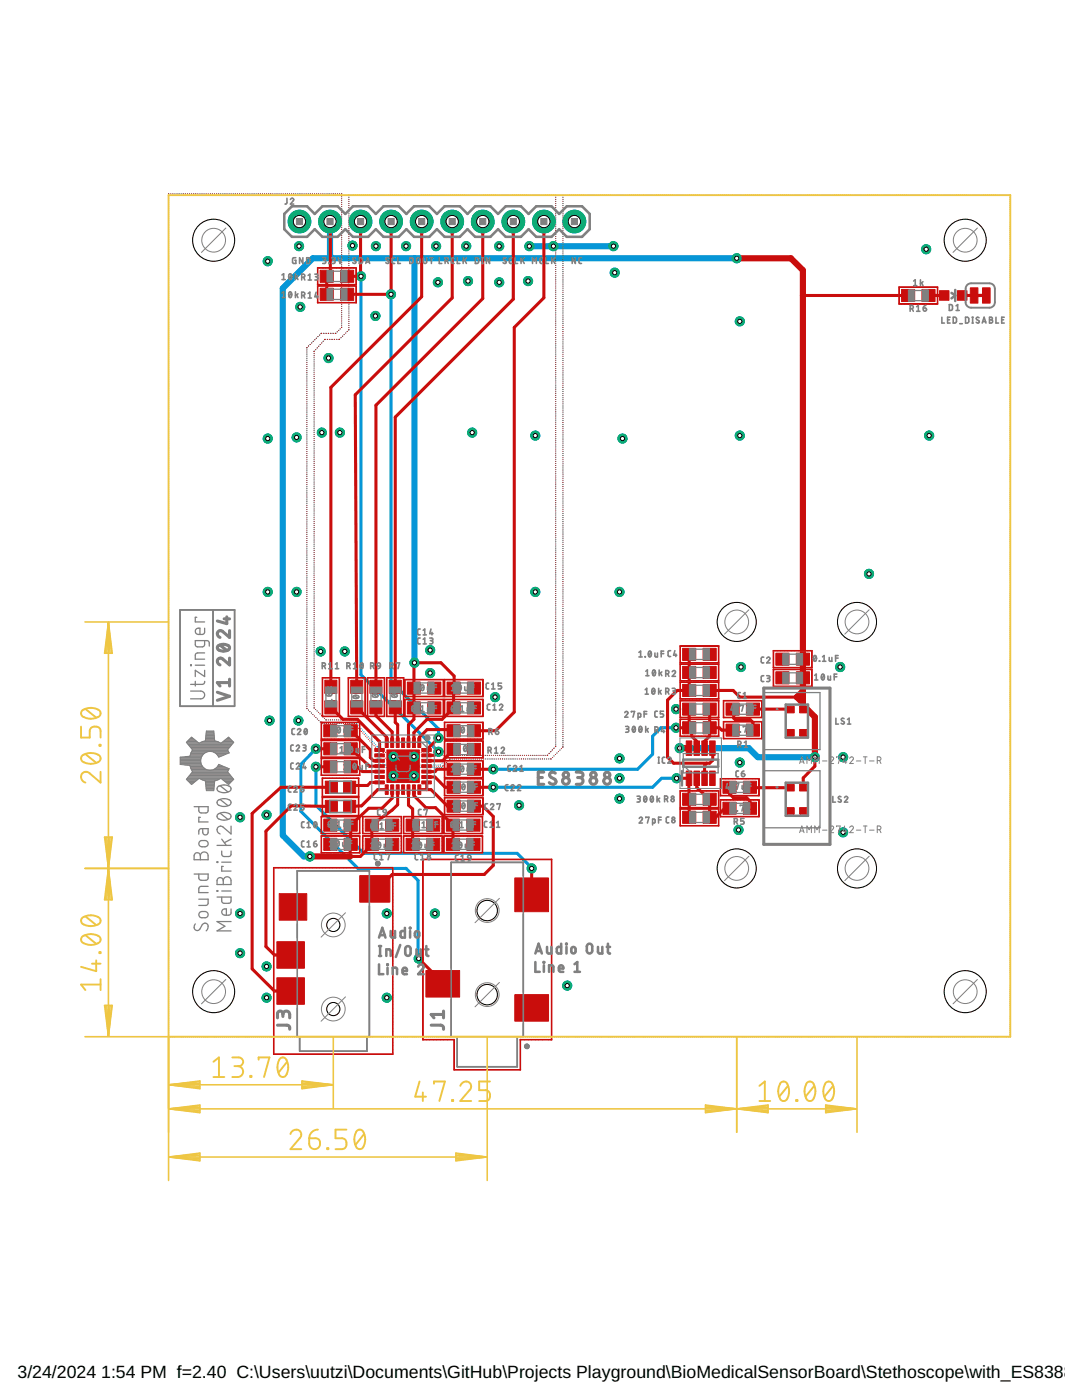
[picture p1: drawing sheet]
<svg xmlns="http://www.w3.org/2000/svg" width="216mm" height="279mm" viewBox="0 0 216 279" stroke-linecap="round" stroke-linejoin="round" font-family="sans-serif">
<defs><g id="words">
<g font-size="3.5">
<text x="3.5" y="274.9">3/24/2024</text>
<text x="20.2" y="274.9">1:54 PM f=2.40 C:\Users\uutzi\Documents\GitHub\Projects Playground\BioMedicalSensorBoard\Stethoscope\with_ES8388\S</text>
</g>
</g></defs>
<path d="M65.8 44.2v6.9l.5 .4M82.7 51.5v80.8M105.6 49.1h16.8M147 51.5h-84.6l-6 6v109.2l4.2 4.2h1.2M135.6 149.3h13.8l1.8 1.8h11.4" fill="none" stroke="#0696d7" stroke-width="1.2"/>
<g fill="none" stroke="#0696d7" stroke-width=".2">
<path d="M33.6 39.1v.1M33.6 39.5v.1M33.6 39.9v.1M33.7 38.7l-.1 .1M34.1 38.7h.1M34.5 38.7h.1M34.9 38.7h.1M35.3 38.7h.1M35.7 38.7h.1M36.1 38.7h.1M36.5 38.7h.1M37 38.7h.1"/>
<path d="M37.4 38.7h.1M37.8 38.7h.1M38.2 38.7h.1M38.6 38.7h.1M39 38.7h.1M39.5 38.7h.1M39.9 38.7h.1M40.3 38.7h.1M40.7 38.7h.1M41.1 38.7h.1M41.5 38.7h.1M42 38.7h.1"/>
<path d="M42.4 38.7h.1M42.8 38.7h.1M43.2 38.7h.1M43.6 38.7h.1M44 38.7h.1M44.4 38.7h.1M44.9 38.7h.1M45.3 38.7h.1M45.7 38.7h.1M46.1 38.7h.1M46.5 38.7h.1M46.9 38.7h.1"/>
<path d="M47.3 38.7h.1M47.8 38.7h.1M48.2 38.7h.1M48.6 38.7h.1M49 38.7h.1M49.4 38.7h.1M49.8 38.7h.1M50.3 38.7h.1M50.7 38.7h.1M51.1 38.7h.1M51.5 38.7h.1M51.9 38.7h.1"/>
<path d="M52.3 38.7h.1M52.7 38.7h.1M53.2 38.7h.1M53.6 38.7h.1M54 38.7h.1M54.4 38.7h.1M54.8 38.7h.1M55.2 38.7h.1M55.7 38.7h.1M56.1 38.7h.1M56.5 38.7h.1M56.9 38.7h.1"/>
<path d="M57.3 38.7h.1M57.7 38.7h.1M58.2 38.7h.1M58.6 38.7h.1M59 38.7h.1M59.4 38.7h.1M59.8 38.7h.1M60.2 38.7h.1M60.7 38.7h.1M61.1 38.7h.1M61.5 38.7h.1M61.9 38.7h.1"/>
<path d="M62.3 38.7h.1M62.7 38.7h.1M63.1 38.7h.1M63.6 38.7h.1M64 38.7h.1M64.4 38.7h.1M64.8 38.7h.1M65.2 38.7h.1M65.6 38.7h.1M66.1 38.7h.1M66.5 38.7h.1M66.9 38.7h.1"/>
<path d="M67.3 38.7h.1M67.7 38.7h.1M68.1 38.7l.1 .1M68.2 39.1v.1M68.2 39.5v.1M68.2 39.9v.1M69.6 39.3v.1M69.6 39.8h.1M69.7 38.9l-.1 .1M70 38.9h.1M70.4 38.9h.1M70.9 38.9h.1"/>
<path d="M71.3 38.9h.1M71.7 38.9h.1M72.1 38.9h.1M72.5 38.9h.1M72.9 38.9h.1M73.3 38.9h.1M73.7 38.9h.1M74.2 38.9h.1M74.6 38.9h.1M75 38.9h.1M75.4 38.9h.1M75.8 38.9h.1"/>
<path d="M76.2 38.9h.1M76.6 38.9h.1M77 38.9h.1M77.4 38.9h.1M77.9 38.9h.1M78.3 38.9h.1M78.7 38.9h.1M79.1 38.9h.1M79.5 38.9h.1M79.9 38.9h.1M80.3 38.9h.1M80.8 38.9h.1"/>
<path d="M81.2 38.9h.1M81.6 38.9h.1M82 38.9h.1M82.4 38.9h.1M82.8 38.9h.1M83.2 38.9h.1M83.7 38.9h.1M84.1 38.9h.1M84.5 38.9h.1M84.9 38.9h.1M85.3 38.9h.1M85.7 38.9h.1"/>
<path d="M86.1 38.9h.1M86.5 38.9h.1M86.9 38.9h.1M87.4 38.9h.1M87.8 38.9h.1M88.2 38.9h.1M88.6 38.9h.1M89 38.9h.1M89.4 38.9h.1M89.8 38.9h.1M90.2 38.9h.1M90.7 38.9h.1"/>
<path d="M91.1 38.9h.1M91.5 38.9h.1M91.9 38.9h.1M92.3 38.9h.1M92.7 38.9h.1M93.1 38.9h.1M93.5 38.9h.1M93.9 38.9h.1M94.4 38.9h.1M94.8 38.9h.1M95.2 38.9h.1M95.6 38.9h.1"/>
<path d="M96 38.9h.1M96.4 38.9h.1M96.8 38.9h.1M97.2 38.9h.1M97.7 38.9h.1M98.1 38.9h.1M98.5 38.9h.1M98.9 38.9h.1M99.3 38.9h.1M99.7 38.9h.1M100.1 38.9h.1M100.5 38.9h.1"/>
<path d="M101 38.9h.1M101.4 38.9h.1M101.8 38.9h.1M102.2 38.9h.1M102.6 38.9h.1M103 38.9h.1M103.4 38.9h.1M103.8 38.9h.1M104.2 38.9h.1M104.7 38.9h.1M105.1 38.9h.1M105.5 38.9h.1"/>
<path d="M105.9 38.9h.1M106.3 38.9h.1M106.7 38.9h.1M107.1 38.9h.1M107.5 38.9h.1M108 38.9h.1M108.4 38.9h.1M108.8 38.9h.1M109.2 38.9h.1M109.6 38.9h.1M110 38.9h.1M110.4 38.9h.1"/>
<path d="M110.8 38.9l.1 .1M110.9 39.3v.1M110.9 39.8h.1M112.3 39.3v.1M112.3 39.8h.1M112.4 38.9l-.1 .1M112.8 38.9h.1M113.2 38.9h.1M113.6 38.9h.1M114 38.9h.1M114.4 38.9h.1M114.8 38.9h.1"/>
<path d="M115.2 38.9h.1M115.6 38.9h.1M116.1 38.9h.1M116.5 38.9h.1M116.9 38.9h.1M117.3 38.9h.1M117.7 38.9h.1M118.1 38.9h.1M118.5 38.9h.1M118.9 38.9h.1M119.4 38.9h.1M119.8 38.9h.1"/>
<path d="M120.2 38.9h.1M120.6 38.9h.1M121 38.9h.1M121.4 38.9h.1M121.8 38.9h.1M122.3 38.9h.1M122.7 38.9h.1M123.1 38.9h.1M123.5 38.9h.1M123.9 38.9h.1M124.3 38.9h.1M124.7 38.9h.1"/>
<path d="M125.1 38.9h.1M125.6 38.9h.1M126 38.9h.1M126.4 38.9h.1M126.8 38.9h.1M127.2 38.9h.1M127.6 38.9h.1M128 38.9h.1M128.4 38.9h.1M128.9 38.9h.1M129.3 38.9h.1M129.7 38.9h.1"/>
<path d="M130.1 38.9h.1M130.5 38.9h.1M130.9 38.9h.1M131.3 38.9h.1M131.7 38.9h.1M132.2 38.9h.1M132.6 38.9h.1M133 38.9h.1M133.4 38.9h.1M133.8 38.9h.1M134.2 38.9h.1M134.6 38.9h.1"/>
<path d="M135 38.9h.1M135.5 38.9h.1M135.9 38.9h.1M136.3 38.9h.1M136.7 38.9h.1M137.1 38.9h.1M137.5 38.9h.1M137.9 38.9h.1M138.4 38.9h.1M138.8 38.9h.1M139.2 38.9h.1M139.6 38.9h.1"/>
<path d="M140 38.9h.1M140.4 38.9h.1M140.8 38.9h.1M141.2 38.9h.1M141.7 38.9h.1M142.1 38.9h.1M142.5 38.9h.1M142.9 38.9h.1M143.3 38.9h.1M143.7 38.9h.1M144.1 38.9h.1M144.5 38.9h.1"/>
<path d="M145 38.9h.1M145.4 38.9h.1M145.8 38.9h.1M146.2 38.9h.1M146.6 38.9h.1M147 38.9h.1M147.4 38.9h.1M147.8 38.9h.1M148.3 38.9h.1M148.7 38.9h.1M149.1 38.9h.1M149.5 38.9h.1"/>
<path d="M149.9 38.9h.1M150.3 38.9h.1M150.7 38.9h.1M151.2 38.9h.1M151.6 38.9h.1M152 38.9h.1M152.4 38.9h.1M152.8 38.9h.1M153.2 38.9h.1M153.6 38.9h.1M154.1 38.9h.1M154.5 38.9h.1"/>
<path d="M154.9 38.9h.1M155.3 38.9h.1M155.7 38.9h.1M156.1 38.9h.1M156.5 38.9h.1M157 38.9h.1M157.4 38.9h.1M157.8 38.9h.1M158.2 38.9h.1M158.6 38.9h.1M159 38.9h.1M159.4 38.9h.1"/>
<path d="M159.8 38.9h.1M160.3 38.9h.1M160.7 38.9h.1M161.1 38.9h.1M161.5 38.9h.1M161.9 38.9h.1M162.3 38.9h.1M162.7 38.9h.1M163.1 38.9h.1M163.6 38.9h.1M164 38.9h.1M164.4 38.9h.1"/>
<path d="M164.8 38.9h.1M165.2 38.9h.1M165.6 38.9h.1M166 38.9h.1M166.4 38.9h.1M166.9 38.9h.1M167.3 38.9h.1M167.7 38.9h.1M168.1 38.9h.1M168.5 38.9h.1M168.9 38.9h.1M169.3 38.9h.1"/>
<path d="M169.7 38.9h.1M170.2 38.9h.1M170.6 38.9h.1M171 38.9h.1M171.4 38.9h.1M171.8 38.9h.1M172.2 38.9h.1M172.6 38.9h.1M173.1 38.9h.1M173.5 38.9h.1M173.9 38.9h.1M174.3 38.9h.1"/>
<path d="M174.7 38.9h.1M175.1 38.9h.1M175.5 38.9h.1M175.9 38.9h.1M176.4 38.9h.1M176.8 38.9h.1M177.2 38.9h.1M177.6 38.9h.1M178 38.9h.1M178.4 38.9h.1M178.8 38.9h.1M179.2 38.9h.1"/>
<path d="M179.7 38.9h.1M180.1 38.9h.1M180.5 38.9h.1M180.9 38.9h.1M181.3 38.9h.1M181.7 38.9h.1M182.1 38.9h.1M182.5 38.9h.1M183 38.9h.1M183.4 38.9h.1M183.8 38.9h.1M184.2 38.9h.1"/>
<path d="M184.6 38.9h.1M185 38.9h.1M185.4 38.9h.1M185.8 38.9h.1M186.3 38.9h.1M186.7 38.9h.1M187.1 38.9h.1M187.5 38.9h.1M187.9 38.9h.1M188.3 38.9h.1M188.7 38.9h.1M189.2 38.9h.1"/>
<path d="M189.6 38.9h.1M190 38.9h.1M190.4 38.9h.1M190.8 38.9h.1M191.2 38.9h.1M191.6 38.9h.1M192 38.9h.1M192.5 38.9h.1M192.9 38.9h.1M193.3 38.9h.1M193.7 38.9h.1M194.1 38.9h.1"/>
<path d="M194.5 38.9h.1M194.9 38.9h.1M195.3 38.9h.1M195.8 38.9h.1M196.2 38.9h.1M196.6 38.9h.1M197 38.9h.1M197.4 38.9h.1M197.8 38.9h.1M198.2 38.9h.1M198.6 38.9h.1M199.1 38.9h.1"/>
<path d="M199.5 38.9h.1M199.9 38.9h.1M200.3 38.9h.1M200.7 38.9h.1M201.1 38.9h.1M201.5 38.9l.1 .1M201.6 39.3v.1M201.6 39.8h.1M33.6 40.3v.1M33.6 40.8h.1M33.6 41.2h.1M33.6 41.6h.1"/>
<path d="M33.6 42h.1M33.6 42.4v.1M33.6 42.8v.1M33.6 43.2v.1M33.6 43.6v.1M33.6 44v.1M33.6 44.5h.1M33.6 44.9h.1M33.6 45.3h.1M33.6 45.7v.1M33.6 46.1v.1M33.6 46.5v.1"/>
<path d="M33.6 46.9v.1M33.6 47.3v.1M33.6 47.8h.1M33.6 48.2h.1M33.6 48.6h.1M33.6 49h.1M33.6 49.4v.1M33.6 49.8v.1M33.6 50.2v.1M33.6 50.7h.1M33.6 51.1h.1M33.6 51.5h.1"/>
<path d="M33.6 51.9h.1M33.6 52.3h.1M33.6 52.7v.1M33.6 53.1v.1M33.6 53.5v.1M33.6 54h.1M33.6 54.4h.1M33.6 54.8h.1M33.6 55.2h.1M33.6 55.6h.1M33.6 56h.1M33.6 56.4v.1"/>
<path d="M33.6 56.8v.1M33.6 57.3h.1M33.6 57.7h.1M33.6 58.1h.1M33.6 58.5h.1M33.6 58.9h.1M33.6 59.3v.1M33.6 59.7v.1M68.2 40.4h.1M68.2 40.8h.1M68.2 41.2h.1M68.2 41.6v.1"/>
<path d="M68.2 42v.1M68.2 42.4v.1M68.2 42.9h.1M68.2 43.3h.1M68.2 43.7h.1M68.2 44.1v.1M68.2 44.5v.1M68.2 44.9v.1M68.2 45.3v.1M68.2 45.8h.1M68.2 46.2h.1M68.2 46.6v.1"/>
<path d="M68.2 47v.1M68.2 47.4v.1M68.2 47.8v.1M68.2 48.3h.1M68.2 48.7h.1M68.2 49.1h.1M68.2 49.5v.1M68.2 49.9v.1M68.2 50.3v.1M68.2 50.7v.1M68.2 51.2h.1M68.2 51.6h.1"/>
<path d="M68.2 52h.1M68.2 52.4v.1M68.2 52.8v.1M68.2 53.2v.1M68.2 53.7h.1M68.2 54.1h.1M68.2 54.5h.1M68.2 54.9h.1M68.2 55.3v.1M68.2 55.7v.1M68.2 56.2h.1M68.2 56.6h.1"/>
<path d="M68.2 57h.1M68.2 57.4h.1M68.2 57.8h.1M68.2 58.2v.1M68.2 58.6v.1M68.2 59.1h.1M68.2 59.5h.1M68.2 59.9h.1M69.6 40.2h.1M69.6 40.6h.1M69.6 41h.1M69.6 41.4v.1"/>
<path d="M69.6 41.8v.1M69.6 42.2v.1M69.6 42.7h.1M69.6 43.1h.1M69.6 43.5h.1M69.6 43.9h.1M69.6 44.3h.1M69.6 44.7v.1M69.6 45.1v.1M69.6 45.6h.1M69.6 46h.1M69.6 46.4h.1"/>
<path d="M69.6 46.8h.1M69.6 47.2h.1M69.6 47.6h.1M69.6 48v.1M69.6 48.4v.1M69.6 48.9h.1M69.6 49.3h.1M69.6 49.7h.1M69.6 50.1h.1M69.6 50.5h.1M69.6 50.9h.1M69.6 51.3v.1"/>
<path d="M69.6 51.7v.1M69.6 52.2h.1M69.6 52.6h.1M69.6 53h.1M69.6 53.4h.1M69.6 53.8h.1M69.6 54.2v.1M69.6 54.6v.1M69.6 55v.1M69.6 55.5h.1M69.6 55.9h.1M69.6 56.3h.1"/>
<path d="M69.6 56.7h.1M69.6 57.1h.1M69.6 57.5v.1M69.6 57.9v.1M69.6 58.3v.1M69.6 58.8h.1M69.6 59.2h.1M69.6 59.6h.1M69.6 60h.1M110.9 40.2h.1M110.9 40.6h.1M110.9 41h.1"/>
<path d="M110.9 41.4v.1M110.9 41.8v.1M110.9 42.2v.1M110.9 42.7h.1M110.9 43.1h.1M110.9 43.5h.1M110.9 43.9h.1M110.9 44.3h.1M110.9 44.7h.1M110.9 45.1v.1M110.9 45.5v.1M110.9 45.9v.1"/>
<path d="M110.9 46.4h.1M110.9 46.8h.1M110.9 47.2h.1M110.9 47.6h.1M110.9 48h.1M110.9 48.4v.1M110.9 48.8v.1M110.9 49.2v.1M110.9 49.7h.1M110.9 50.1h.1M110.9 50.5h.1M110.9 50.9h.1"/>
<path d="M110.9 51.3v.1M110.9 51.7v.1M110.9 52.1v.1M110.9 52.5v.1M110.9 52.9v.1M110.9 53.4h.1M110.9 53.8h.1M110.9 54.2h.1M110.9 54.6h.1M110.9 55v.1M110.9 55.4v.1M110.9 55.8v.1"/>
<path d="M110.9 56.2v.1M110.9 56.6v.1M110.9 57.1h.1M110.9 57.5h.1M110.9 57.9h.1M110.9 58.3h.1M110.9 58.7v.1M110.9 59.1v.1M110.9 59.5v.1M110.9 59.9v.1M112.3 40.2h.1M112.3 40.6h.1"/>
<path d="M112.3 41h.1M112.3 41.4v.1M112.3 41.8v.1M112.3 42.2v.1M112.3 42.7h.1M112.3 43.1h.1M112.3 43.5h.1M112.3 43.9h.1M112.3 44.3h.1M112.3 44.7v.1M112.3 45.1v.1M112.3 45.5v.1"/>
<path d="M112.3 46h.1M112.3 46.4h.1M112.3 46.8h.1M112.3 47.2h.1M112.3 47.6h.1M112.3 48h.1M112.3 48.4v.1M112.3 48.8v.1M112.3 49.3h.1M112.3 49.7h.1M112.3 50.1h.1M112.3 50.5h.1"/>
<path d="M112.3 50.9h.1M112.3 51.3v.1M112.3 51.7v.1M112.3 52.1v.1M112.3 52.6h.1M112.3 53h.1M112.3 53.4h.1M112.3 53.8h.1M112.3 54.2v.1M112.3 54.6v.1M112.3 55v.1M112.3 55.4v.1"/>
<path d="M112.3 55.8v.1M112.3 56.3h.1M112.3 56.7h.1M112.3 57.1h.1M112.3 57.5h.1M112.3 57.9v.1M112.3 58.3v.1M112.3 58.7v.1M112.3 59.1v.1M112.3 59.6h.1M112.3 60h.1M201.6 40.2h.1"/>
<path d="M201.6 40.6h.1M201.6 41h.1M201.6 41.4v.1M201.6 41.8v.1M201.6 42.2v.1M201.6 42.7h.1M201.6 43.1h.1M201.6 43.5h.1M201.6 43.9h.1M201.6 44.3h.1M201.6 44.7h.1M201.6 45.1v.1"/>
<path d="M201.6 45.5v.1M201.6 45.9v.1M201.6 46.4h.1M201.6 46.8h.1M201.6 47.2h.1M201.6 47.6h.1M201.6 48h.1M201.6 48.4v.1M201.6 48.8v.1M201.6 49.2v.1M201.6 49.6v.1M201.6 50.1h.1"/>
<path d="M201.6 50.5h.1M201.6 50.9h.1M201.6 51.3h.1M201.6 51.7v.1M201.6 52.1v.1M201.6 52.5v.1M201.6 52.9v.1M201.6 53.3v.1M201.6 53.8h.1M201.6 54.2h.1M201.6 54.6h.1M201.6 55h.1"/>
<path d="M201.6 55.4v.1M201.6 55.8v.1M201.6 56.2v.1M201.6 56.6v.1M201.6 57v.1M201.6 57.5h.1M201.6 57.9h.1M201.6 58.3h.1M201.6 58.7h.1M201.6 59.1v.1M201.6 59.5v.1M201.6 59.9v.1"/>
<path d="M33.6 60.1v.1M33.6 60.5v.1M33.6 61h.1M33.6 61.4h.1M33.6 61.8h.1M33.6 62.2h.1M33.6 62.6v.1M33.6 63v.1M33.6 63.4v.1M33.6 63.8v.1M33.6 64.3h.1M33.6 64.7h.1"/>
<path d="M33.6 65.1h.1M33.6 65.5h.1M33.6 65.9v.1M33.6 66.3v.1M33.6 66.7v.1M33.6 67.1v.1M33.6 67.5v.1M33.6 68h.1M33.6 68.4h.1M33.6 68.8h.1M33.6 69.2h.1M33.6 69.6v.1"/>
<path d="M33.6 70v.1M33.6 70.4v.1M33.6 70.8v.1M33.6 71.3h.1M33.6 71.7h.1M33.6 72.1h.1M33.6 72.5h.1M33.6 72.9v.1M33.6 73.3v.1M33.6 73.7v.1M33.6 74.1v.1M33.6 74.5v.1"/>
<path d="M33.6 75h.1M33.6 75.4h.1M33.6 75.8h.1M33.6 76.2h.1M33.6 76.6v.1M33.6 77v.1M33.6 77.4v.1M33.6 77.9h.1M33.6 78.3h.1M33.6 78.7h.1M33.6 79.1h.1M33.6 79.5h.1"/>
<path d="M33.6 79.9v.1M61.2 69.8v.1M61.2 70.2v.1M61.2 70.6v.1M61.2 71.1h.1M61.2 71.5h.1M61.2 71.9h.1M61.2 72.3h.1M61.2 72.7h.1M61.2 73.1v.1M61.2 73.5v.1M61.2 74h.1"/>
<path d="M61.2 74.4h.1M61.2 74.8h.1M61.2 75.2h.1M61.2 75.6h.1M61.2 76v.1M61.2 76.4v.1M61.2 76.8v.1M61.2 77.3h.1M61.2 77.7h.1M61.2 78.1h.1M61.2 78.5h.1M61.2 78.9v.1"/>
<path d="M61.2 79.3v.1M61.2 79.7v.1M61.3 69.3l-.1 .1M61.6 69l-.1 .1M61.9 68.7l-.1 .1M62.2 68.4v.1M62.5 68.1v.1M62.7 70.5v.1M62.7 71h.1M62.7 71.4h.1M62.7 71.8h.1M62.7 72.2h.1"/>
<path d="M62.7 72.6v.1M62.7 73v.1M62.7 73.4v.1M62.7 73.9h.1M62.7 74.3h.1M62.7 74.7h.1M62.7 75.1h.1M62.7 75.5v.1M62.7 75.9v.1M62.7 76.3v.1M62.7 76.8h.1M62.7 77.2h.1"/>
<path d="M62.7 77.6h.1M62.7 78h.1M62.7 78.4h.1M62.7 78.8v.1M62.7 79.2v.1M62.7 79.7h.1M62.7 70.1v.1M62.8 67.8h.1M63 69.7v.1M63.2 67.5h-.1M63.3 69.4v.1M63.5 67.2h-.1"/>
<path d="M63.6 69.1h.1M63.8 66.8l-.1 .1M63.9 68.7v.1M64.2 66.5l-.1 .1M64.2 68.4v.1M64.5 68.1h.1M64.6 66.5h.1M64.9 67.7l-.1 .1M65 66.5h.1M65.3 67.7h.1M65.5 66.5h.1M65.7 67.7h.1"/>
<path d="M66 66.5h.1M66.2 67.7h.1M66.4 66.5h.1M66.7 67.7h.1M67 66.5h-.1M67.1 67.7h.1M67.3 66.2v.1M67.6 65.9v.1M67.8 67.7h-.2M67.9 65.6v.1M68.1 67.4h-.1M68.2 65.3v.1"/>
<path d="M68.2 60.3h.1M68.2 60.7v.1M68.2 61.1v.1M68.2 61.6h.1M68.2 62h.1M68.2 62.4h.1M68.2 62.8h.1M68.2 63.2v.1M68.2 63.6v.1M68.2 64v.1M68.2 64.5h.1M68.2 64.9h.1"/>
<path d="M68.4 67.1h-.1M68.7 66.7l-.1 .1M69 66.4v.1M69.3 66.1v.1M69.6 65.8v.1M69.6 60.4v.1M69.6 60.8v.1M69.6 61.2v.1M69.6 61.6v.1M69.6 62.1h.1M69.6 62.5h.1M69.6 62.9h.1"/>
<path d="M69.6 63.3h.1M69.6 63.7v.1M69.6 64.1v.1M69.6 64.5v.1M69.6 64.9v.1M69.6 65.4h.1M110.9 60.3v.1M110.9 60.8h.1M110.9 61.2h.1M110.9 61.6h.1M110.9 62h.1M110.9 62.4v.1"/>
<path d="M110.9 62.8v.1M110.9 63.2v.1M110.9 63.6v.1M110.9 64.1h.1M110.9 64.5h.1M110.9 64.9h.1M110.9 65.3h.1M110.9 65.7h.1M110.9 66.1v.1M110.9 66.5v.1M110.9 67h.1M110.9 67.4h.1"/>
<path d="M110.9 67.8h.1M110.9 68.2h.1M110.9 68.6h.1M110.9 69h.1M110.9 69.4v.1M110.9 69.8v.1M110.9 70.2v.1M110.9 70.7h.1M110.9 71.1h.1M110.9 71.5h.1M110.9 71.9h.1M110.9 72.3h.1"/>
<path d="M110.9 72.7h.1M110.9 73.1v.1M110.9 73.5v.1M110.9 73.9v.1M110.9 74.4h.1M110.9 74.8h.1M110.9 75.2h.1M110.9 75.6h.1M110.9 76v.1M110.9 76.4v.1M110.9 76.8v.1M110.9 77.2v.1"/>
<path d="M110.9 77.6v.1M110.9 78.1h.1M110.9 78.5h.1M110.9 78.9h.1M110.9 79.3h.1M110.9 79.7v.1M112.3 60.4h.1M112.3 60.8h.1M112.3 61.2v.1M112.3 61.6v.1M112.3 62v.1M112.3 62.4v.1"/>
<path d="M112.3 62.9h.1M112.3 63.3h.1M112.3 63.7h.1M112.3 64.1h.1M112.3 64.5v.1M112.3 64.9v.1M112.3 65.3v.1M112.3 65.7v.1M112.3 66.1v.1M112.3 66.6h.1M112.3 67h.1M112.3 67.4h.1"/>
<path d="M112.3 67.8h.1M112.3 68.2v.1M112.3 68.6v.1M112.3 69v.1M112.3 69.4v.1M112.3 69.9h.1M112.3 70.3h.1M112.3 70.7h.1M112.3 71.1h.1M112.3 71.5v.1M112.3 71.9v.1M112.3 72.3v.1"/>
<path d="M112.3 72.7v.1M112.3 73.2h.1M112.3 73.6h.1M112.3 74h.1M112.3 74.4h.1M112.3 74.8v.1M112.3 75.2v.1M112.3 75.6v.1M112.3 76.1h.1M112.3 76.5h.1M112.3 76.9h.1M112.3 77.3h.1"/>
<path d="M112.3 77.7h.1M112.3 78.1h.1M112.3 78.5v.1M112.3 78.9v.1M112.3 79.4h.1M112.3 79.8h.1M201.6 60.3v.1M201.6 60.7v.1M201.6 61.2h.1M201.6 61.6h.1M201.6 62h.1M201.6 62.4h.1"/>
<path d="M201.6 62.8v.1M201.6 63.2v.1M201.6 63.6v.1M201.6 64.1h.1M201.6 64.5h.1M201.6 64.9h.1M201.6 65.3h.1M201.6 65.7h.1M201.6 66.1h.1M201.6 66.5v.1M201.6 66.9v.1M201.6 67.3v.1"/>
<path d="M201.6 67.8h.1M201.6 68.2h.1M201.6 68.6h.1M201.6 69h.1M201.6 69.4h.1M201.6 69.8h.1M201.6 70.2v.1M201.6 70.6v.1M201.6 71v.1M201.6 71.5h.1M201.6 71.9h.1M201.6 72.3h.1"/>
<path d="M201.6 72.7h.1M201.6 73.1v.1M201.6 73.5v.1M201.6 73.9v.1M201.6 74.3v.1M201.6 74.7v.1M201.6 75.2h.1M201.6 75.6h.1M201.6 76h.1M201.6 76.4h.1M201.6 76.8v.1M201.6 77.2v.1"/>
<path d="M201.6 77.6v.1M201.6 78v.1M201.6 78.4v.1M201.6 78.9h.1M201.6 79.3h.1M201.6 79.7h.1M33.6 80.3v.1M33.6 80.7v.1M33.6 81.2h.1M33.6 81.6h.1M33.6 82h.1M33.6 82.4h.1"/>
<path d="M33.6 82.8h.1M33.6 83.2h.1M33.6 83.6v.1M33.6 84v.1M33.6 84.5h.1M33.6 84.9h.1M33.6 85.3h.1M33.6 85.7h.1M33.6 86.1h.1M33.6 86.5v.1M33.6 86.9v.1M33.6 87.3v.1"/>
<path d="M33.6 87.7v.1M33.6 88.2h.1M33.6 88.6h.1M33.6 89h.1M33.6 89.4v.1M33.6 89.8v.1M33.6 90.2v.1M33.6 90.6v.1M33.6 91v.1M33.6 91.5h.1M33.6 91.9h.1M33.6 92.3h.1"/>
<path d="M33.6 92.7h.1M33.6 93.1v.1M33.6 93.5v.1M33.6 93.9v.1M33.6 94.3v.1M33.6 94.8h.1M33.6 95.2h.1M33.6 95.6h.1M33.6 96h.1M33.6 96.4v.1M33.6 96.8v.1M33.6 97.2v.1"/>
<path d="M33.6 97.6v.1M33.6 98v.1M33.6 98.5h.1M33.6 98.9h.1M33.6 99.3h.1M33.6 99.7h.1M61.2 80.2h.1M61.2 80.6h.1M61.2 81h.1M61.2 81.4h.1M61.2 81.8v.1M61.2 82.2v.1"/>
<path d="M61.2 82.6v.1M61.2 83v.1M61.2 83.5h.1M61.2 83.9h.1M61.2 84.3h.1M61.2 84.7v.1M61.2 85.1v.1M61.2 85.5v.1M61.2 85.9v.1M61.2 86.4h.1M61.2 86.8h.1M61.2 87.2h.1"/>
<path d="M61.2 87.6v.1M61.2 88v.1M61.2 88.4v.1M61.2 88.8v.1M61.2 89.3h.1M61.2 89.7h.1M61.2 90.1h.1M61.2 90.5h.1M61.2 90.9v.1M61.2 91.3v.1M61.2 91.7v.1M61.2 92.1v.1"/>
<path d="M61.2 92.6h.1M61.2 93h.1M61.2 93.4h.1M61.2 93.8v.1M61.2 94.2v.1M61.2 94.6v.1M61.2 95v.1M61.2 95.5h.1M61.2 95.9h.1M61.2 96.3h.1M61.2 96.7h.1M61.2 97.1v.1"/>
<path d="M61.2 97.5v.1M61.2 97.9v.1M61.2 98.3v.1M61.2 98.8h.1M61.2 99.2h.1M61.2 99.6h.1M61.2 100v.1M62.7 80.1h.1M62.7 80.5h.1M62.7 80.9h.1M62.7 81.3h.1M62.7 81.7h.1"/>
<path d="M62.7 82.1v.1M62.7 82.5v.1M62.7 83h.1M62.7 83.4h.1M62.7 83.8h.1M62.7 84.2h.1M62.7 84.6h.1M62.7 85v.1M62.7 85.4v.1M62.7 85.8v.1M62.7 86.3h.1M62.7 86.7h.1"/>
<path d="M62.7 87.1h.1M62.7 87.5h.1M62.7 87.9h.1M62.7 88.3v.1M62.7 88.7v.1M62.7 89.2h.1M62.7 89.6h.1M62.7 90h.1M62.7 90.4h.1M62.7 90.8h.1M62.7 91.2v.1M62.7 91.6v.1"/>
<path d="M62.7 92v.1M62.7 92.5h.1M62.7 92.9h.1M62.7 93.3h.1M62.7 93.7h.1M62.7 94.1h.1M62.7 94.5v.1M62.7 94.9v.1M62.7 95.4h.1M62.7 95.8h.1M62.7 96.2h.1M62.7 96.6h.1"/>
<path d="M62.7 97h.1M62.7 97.4v.1M62.7 97.8v.1M62.7 98.2v.1M62.7 98.7h.1M62.7 99.1h.1M62.7 99.5h.1M62.7 99.9h.1M110.9 80.1v.1M110.9 80.5v.1M110.9 80.9v.1M110.9 81.4h.1"/>
<path d="M110.9 81.8h.1M110.9 82.2h.1M110.9 82.6h.1M110.9 83v.1M110.9 83.4v.1M110.9 83.8v.1M110.9 84.2v.1M110.9 84.6v.1M110.9 85.1h.1M110.9 85.5h.1M110.9 85.9h.1M110.9 86.3h.1"/>
<path d="M110.9 86.7v.1M110.9 87.1v.1M110.9 87.5v.1M110.9 87.9v.1M110.9 88.3v.1M110.9 88.8h.1M110.9 89.2h.1M110.9 89.6h.1M110.9 90h.1M110.9 90.4v.1M110.9 90.8v.1M110.9 91.2v.1"/>
<path d="M110.9 91.7h.1M110.9 92.1h.1M110.9 92.5h.1M110.9 92.9h.1M110.9 93.3h.1M110.9 93.7h.1M110.9 94.1v.1M110.9 94.5v.1M110.9 95h.1M110.9 95.4h.1M110.9 95.8h.1M110.9 96.2h.1"/>
<path d="M110.9 96.6h.1M110.9 97h.1M110.9 97.4v.1M110.9 97.8v.1M110.9 98.2v.1M110.9 98.7h.1M110.9 99.1h.1M110.9 99.5h.1M110.9 99.9h.1M112.3 80.2h.1M112.3 80.6h.1M112.3 81h.1"/>
<path d="M112.3 81.4h.1M112.3 81.8v.1M112.3 82.2v.1M112.3 82.7h.1M112.3 83.1h.1M112.3 83.5h.1M112.3 83.9h.1M112.3 84.3h.1M112.3 84.7v.1M112.3 85.1v.1M112.3 85.5v.1M112.3 85.9v.1"/>
<path d="M112.3 86.4h.1M112.3 86.8h.1M112.3 87.2h.1M112.3 87.6v.1M112.3 88v.1M112.3 88.4v.1M112.3 88.8v.1M112.3 89.2v.1M112.3 89.7h.1M112.3 90.1h.1M112.3 90.5h.1M112.3 90.9h.1"/>
<path d="M112.3 91.3v.1M112.3 91.7v.1M112.3 92.1v.1M112.3 92.5v.1M112.3 93h.1M112.3 93.4h.1M112.3 93.8h.1M112.3 94.2h.1M112.3 94.6v.1M112.3 95v.1M112.3 95.4v.1M112.3 95.8v.1"/>
<path d="M112.3 96.2v.1M112.3 96.7h.1M112.3 97.1h.1M112.3 97.5h.1M112.3 97.9h.1M112.3 98.3v.1M112.3 98.7v.1M112.3 99.1v.1M112.3 99.5v.1M112.3 100h.1M201.6 80.1h.1M201.6 80.5v.1"/>
<path d="M201.6 80.9v.1M201.6 81.3v.1M201.6 81.7v.1M201.6 82.1v.1M201.6 82.6h.1M201.6 83h.1M201.6 83.4h.1M201.6 83.8h.1M201.6 84.2v.1M201.6 84.6v.1M201.6 85v.1M201.6 85.4v.1"/>
<path d="M201.6 85.9h.1M201.6 86.3h.1M201.6 86.7h.1M201.6 87.1h.1M201.6 87.5h.1M201.6 87.9v.1M201.6 88.3v.1M201.6 88.7v.1M201.6 89.2h.1M201.6 89.6h.1M201.6 90h.1M201.6 90.4h.1"/>
<path d="M201.6 90.8h.1M201.6 91.2h.1M201.6 91.6v.1M201.6 92v.1M201.6 92.4v.1M201.6 92.9h.1M201.6 93.3h.1M201.6 93.7h.1M201.6 94.1h.1M201.6 94.5v.1M201.6 94.9v.1M201.6 95.3v.1"/>
<path d="M201.6 95.7v.1M201.6 96.1v.1M201.6 96.6h.1M201.6 97h.1M201.6 97.4h.1M201.6 97.8h.1M201.6 98.2v.1M201.6 98.6v.1M201.6 99v.1M201.6 99.4v.1M201.6 99.8v.1M33.6 100.1v.1"/>
<path d="M33.6 100.5v.1M33.6 100.9v.1M33.6 101.3v.1M33.6 101.8h.1M33.6 102.2h.1M33.6 102.6h.1M33.6 103h.1M33.6 103.4v.1M33.6 103.8v.1M33.6 104.2v.1M33.6 104.6v.1M33.6 105.1h.1"/>
<path d="M33.6 105.5h.1M33.6 105.9h.1M33.6 106.3h.1M33.6 106.7h.1M33.6 107.1v.1M33.6 107.5v.1M33.6 107.9v.1M33.6 108.4h.1M33.6 108.8h.1M33.6 109.2h.1M33.6 109.6h.1M33.6 110h.1"/>
<path d="M33.6 110.4v.1M33.6 110.8v.1M33.6 111.2v.1M33.6 111.7h.1M33.6 112.1h.1M33.6 112.5h.1M33.6 112.9h.1M33.6 113.3h.1M33.6 113.7h.1M33.6 114.1v.1M33.6 114.5v.1M33.6 115h.1"/>
<path d="M33.6 115.4h.1M33.6 115.8h.1M33.6 116.2h.1M33.6 116.6h.1M33.6 117v.1M33.6 117.4v.1M33.6 117.8v.1M33.6 118.2v.1M33.6 118.7h.1M33.6 119.1h.1M33.6 119.5h.1M33.6 119.9h.1"/>
<path d="M61.2 100.4v.1M61.2 100.8v.1M61.2 101.2v.1M61.2 101.7h.1M61.2 102.1h.1M61.2 102.5h.1M61.2 102.9h.1M61.2 103.3v.1M61.2 103.7v.1M61.2 104.1v.1M61.2 104.5v.1M61.2 105h.1"/>
<path d="M61.2 105.4h.1M61.2 105.8h.1M61.2 106.2v.1M61.2 106.6v.1M61.2 107v.1M61.2 107.4v.1M61.2 107.9h.1M61.2 108.3h.1M61.2 108.7h.1M61.2 109.1h.1M61.2 109.5v.1M61.2 109.9v.1"/>
<path d="M61.2 110.3v.1M61.2 110.7v.1M61.2 111.2h.1M61.2 111.6h.1M61.2 112h.1M61.2 112.4v.1M61.2 112.8v.1M61.2 113.2v.1M61.2 113.6v.1M61.2 114.1h.1M61.2 114.5h.1M61.2 114.9h.1"/>
<path d="M61.2 115.3v.1M61.2 115.7v.1M61.2 116.1v.1M61.2 116.5v.1M61.2 116.9v.1M61.2 117.4h.1M61.2 117.8h.1M61.2 118.2h.1M61.2 118.6v.1M61.2 119v.1M61.2 119.4v.1M61.2 119.8v.1"/>
<path d="M62.7 100.3v.1M62.7 100.7v.1M62.7 101.1v.1M62.7 101.6h.1M62.7 102h.1M62.7 102.4h.1M62.7 102.8h.1M62.7 103.2v.1M62.7 103.6v.1M62.7 104v.1M62.7 104.4v.1M62.7 104.9h.1"/>
<path d="M62.7 105.3h.1M62.7 105.7h.1M62.7 106.1v.1M62.7 106.5v.1M62.7 106.9v.1M62.7 107.3v.1M62.7 107.7v.1M62.7 108.2h.1M62.7 108.6h.1M62.7 109h.1M62.7 109.4v.1M62.7 109.8v.1"/>
<path d="M62.7 110.2v.1M62.7 110.6v.1M62.7 111.1h.1M62.7 111.5h.1M62.7 111.9h.1M62.7 112.3v.1M62.7 112.7v.1M62.7 113.1v.1M62.7 113.5v.1M62.7 113.9v.1M62.7 114.4h.1M62.7 114.8h.1"/>
<path d="M62.7 115.2h.1M62.7 115.6v.1M62.7 116v.1M62.7 116.4v.1M62.7 116.8v.1M62.7 117.3h.1M62.7 117.7h.1M62.7 118.1h.1M62.7 118.5h.1M62.7 118.9v.1M62.7 119.3v.1M62.7 119.7v.1"/>
<path d="M110.9 100.3v.1M110.9 100.7v.1M110.9 101.1v.1M110.9 101.5v.1M110.9 101.9v.1M110.9 102.4h.1M110.9 102.8h.1M110.9 103.2h.1M110.9 103.6h.1M110.9 104v.1M110.9 104.4v.1M110.9 104.8v.1"/>
<path d="M110.9 105.2v.1M110.9 105.6v.1M110.9 106.1h.1M110.9 106.5h.1M110.9 106.9h.1M110.9 107.3h.1M110.9 107.7v.1M110.9 108.1v.1M110.9 108.5v.1M110.9 108.9v.1M110.9 109.4h.1M110.9 109.8h.1"/>
<path d="M110.9 110.2h.1M110.9 110.6h.1M110.9 111v.1M110.9 111.4v.1M110.9 111.8v.1M110.9 112.2v.1M110.9 112.6v.1M110.9 113.1h.1M110.9 113.5h.1M110.9 113.9h.1M110.9 114.3h.1M110.9 114.7v.1"/>
<path d="M110.9 115.1v.1M110.9 115.5v.1M110.9 116h.1M110.9 116.4h.1M110.9 116.8h.1M110.9 117.2h.1M110.9 117.6h.1M110.9 118h.1M110.9 118.4v.1M110.9 118.8v.1M110.9 119.2v.1M110.9 119.7h.1"/>
<path d="M112.3 100.4h.1M112.3 100.8h.1M112.3 101.2h.1M112.3 101.6v.1M112.3 102v.1M112.3 102.4v.1M112.3 102.8v.1M112.3 103.3h.1M112.3 103.7h.1M112.3 104.1h.1M112.3 104.5h.1M112.3 104.9v.1"/>
<path d="M112.3 105.3v.1M112.3 105.7v.1M112.3 106.2h.1M112.3 106.6h.1M112.3 107h.1M112.3 107.4h.1M112.3 107.8h.1M112.3 108.2h.1M112.3 108.6v.1M112.3 109v.1M112.3 109.5h.1M112.3 109.9h.1"/>
<path d="M112.3 110.3h.1M112.3 110.7h.1M112.3 111.1h.1M112.3 111.5h.1M112.3 111.9v.1M112.3 112.3v.1M112.3 112.8h.1M112.3 113.2h.1M112.3 113.6h.1M112.3 114h.1M112.3 114.4h.1M112.3 114.8v.1"/>
<path d="M112.3 115.2v.1M112.3 115.6v.1M112.3 116v.1M112.3 116.5h.1M112.3 116.9h.1M112.3 117.3h.1M112.3 117.7v.1M112.3 118.1v.1M112.3 118.5v.1M112.3 118.9v.1M112.3 119.3v.1M112.3 119.8h.1"/>
<path d="M201.6 100.3h.1M201.6 100.7h.1M201.6 101.1h.1M201.6 101.5h.1M201.6 101.9v.1M201.6 102.3v.1M201.6 102.7v.1M201.6 103.1v.1M201.6 103.5v.1M201.6 104h.1M201.6 104.4h.1M201.6 104.8h.1"/>
<path d="M201.6 105.2h.1M201.6 105.6v.1M201.6 106v.1M201.6 106.4v.1M201.6 106.8v.1M201.6 107.3h.1M201.6 107.7h.1M201.6 108.1h.1M201.6 108.5h.1M201.6 108.9h.1M201.6 109.3v.1M201.6 109.7v.1"/>
<path d="M201.6 110.2h.1M201.6 110.6h.1M201.6 111h.1M201.6 111.4h.1M201.6 111.8h.1M201.6 112.2h.1M201.6 112.6h.1M201.6 113v.1M201.6 113.4v.1M201.6 113.8v.1M201.6 114.3h.1M201.6 114.7h.1"/>
<path d="M201.6 115.1h.1M201.6 115.5h.1M201.6 115.9v.1M201.6 116.3v.1M201.6 116.7v.1M201.6 117.1v.1M201.6 117.5v.1M201.6 118h.1M201.6 118.4h.1M201.6 118.8h.1M201.6 119.2h.1M201.6 119.6v.1"/>
<path d="M33.6 120.3v.1M33.6 120.7v.1M33.6 121.1v.1M33.6 121.5v.1M33.6 122h.1M33.6 122.4h.1M33.6 122.8h.1M33.6 123.2h.1M33.6 123.6v.1M33.6 124v.1M33.6 124.4v.1M33.6 124.8v.1"/>
<path d="M33.6 125.2v.1M33.6 125.7h.1M33.6 126.1h.1M33.6 126.5h.1M33.6 126.9h.1M33.6 127.3v.1M33.6 127.7v.1M33.6 128.1v.1M33.6 128.5v.1M33.6 129h.1M33.6 129.4h.1M33.6 129.8h.1"/>
<path d="M33.6 130.2h.1M33.6 130.6v.1M33.6 131v.1M33.6 131.4v.1M33.6 131.8v.1M33.6 132.2v.1M33.6 132.7h.1M33.6 133.1h.1M33.6 133.5h.1M33.6 133.9v.1M33.6 134.3v.1M33.6 134.7v.1"/>
<path d="M33.6 135.1v.1M33.6 135.6h.1M33.6 136h.1M33.6 136.4h.1M33.6 136.8h.1M33.6 137.2h.1M33.6 137.6v.1M33.6 138v.1M33.6 138.5h.1M33.6 138.9h.1M33.6 139.3h.1M33.6 139.7h.1"/>
<path d="M61.2 120.3h.1M61.2 120.7h.1M61.2 121.1h.1M61.2 121.5v.1M61.2 121.9v.1M61.2 122.3v.1M61.2 122.7v.1M61.2 123.1v.1M61.2 123.6h.1M61.2 124h.1M61.2 124.4h.1M61.2 124.8v.1"/>
<path d="M61.2 125.2v.1M61.2 125.6v.1M61.2 126v.1M61.2 126.5h.1M61.2 126.9h.1M61.2 127.3h.1M61.2 127.7v.1M61.2 128.1v.1M61.2 128.5v.1M61.2 128.9v.1M61.2 129.3v.1M61.2 129.8h.1"/>
<path d="M61.2 130.2h.1M61.2 130.6h.1M61.2 131v.1M61.2 131.4v.1M61.2 131.8v.1M61.2 132.2v.1M61.2 132.7h.1M61.2 133.1h.1M61.2 133.5h.1M61.2 133.9v.1M61.2 134.3v.1M61.2 134.7v.1"/>
<path d="M61.2 135.1v.1M61.2 135.6h.1M61.2 136h.1M61.2 136.4h.1M61.2 136.8h.1M61.2 137.2v.1M61.2 137.6v.1M61.2 138v.1M61.2 138.5h.1M61.2 138.9h.1M61.2 139.3h.1M61.2 139.7h.1"/>
<path d="M62.7 120.1v.1M62.7 120.6h.1M62.7 121h.1M62.7 121.4h.1M62.7 121.8v.1M62.7 122.2v.1M62.7 122.6v.1M62.7 123v.1M62.7 123.5h.1M62.7 123.9h.1M62.7 124.3h.1M62.7 124.7h.1"/>
<path d="M62.7 125.1v.1M62.7 125.5v.1M62.7 125.9v.1M62.7 126.3v.1M62.7 126.8h.1M62.7 127.2h.1M62.7 127.6h.1M62.7 128v.1M62.7 128.4v.1M62.7 128.8v.1M62.7 129.2v.1M62.7 129.7h.1"/>
<path d="M62.7 130.1h.1M62.7 130.5h.1M62.7 130.9h.1M62.7 131.3v.1M62.7 131.7v.1M62.7 132.1v.1M62.7 132.5v.1M62.7 133h.1M62.7 133.4h.1M62.7 133.8h.1M62.7 134.2v.1M62.7 134.6v.1"/>
<path d="M62.7 135v.1M62.7 135.4v.1M62.7 135.8v.1M62.7 136.3h.1M62.7 136.7h.1M62.7 137.1h.1M62.7 137.5v.1M62.7 137.9v.1M62.7 138.3v.1M62.7 138.7v.1M62.7 139.2h.1M62.7 139.6h.1"/>
<path d="M62.7 140h.1M110.9 120.1h.1M110.9 120.5h.1M110.9 120.9h.1M110.9 121.3h.1M110.9 121.7v.1M110.9 122.1v.1M110.9 122.5v.1M110.9 123h.1M110.9 123.4h.1M110.9 123.8h.1M110.9 124.2h.1"/>
<path d="M110.9 124.6v.1M110.9 125v.1M110.9 125.4v.1M110.9 125.8v.1M110.9 126.2v.1M110.9 126.7h.1M110.9 127.1h.1M110.9 127.5h.1M110.9 127.9h.1M110.9 128.3v.1M110.9 128.7v.1M110.9 129.1v.1"/>
<path d="M110.9 129.5v.1M110.9 129.9v.1M110.9 130.4h.1M110.9 130.8h.1M110.9 131.2h.1M110.9 131.6h.1M110.9 132v.1M110.9 132.4v.1M110.9 132.8v.1M110.9 133.2v.1M110.9 133.6v.1M110.9 134.1h.1"/>
<path d="M110.9 134.5h.1M110.9 134.9h.1M110.9 135.3h.1M110.9 135.7v.1M110.9 136.1v.1M110.9 136.5v.1M110.9 136.9v.1M110.9 137.4h.1M110.9 137.8h.1M110.9 138.2h.1M110.9 138.6h.1M110.9 139h.1"/>
<path d="M110.9 139.4v.1M110.9 139.8v.1M112.3 120.2h.1M112.3 120.6h.1M112.3 121h.1M112.3 121.4v.1M112.3 121.8v.1M112.3 122.2v.1M112.3 122.6v.1M112.3 123.1h.1M112.3 123.5h.1M112.3 123.9h.1"/>
<path d="M112.3 124.3h.1M112.3 124.7v.1M112.3 125.1v.1M112.3 125.5v.1M112.3 125.9v.1M112.3 126.3v.1M112.3 126.8h.1M112.3 127.2h.1M112.3 127.6h.1M112.3 128v.1M112.3 128.4v.1M112.3 128.8v.1"/>
<path d="M112.3 129.2v.1M112.3 129.6v.1M112.3 130.1h.1M112.3 130.5h.1M112.3 130.9h.1M112.3 131.3h.1M112.3 131.7v.1M112.3 132.1v.1M112.3 132.5v.1M112.3 132.9v.1M112.3 133.4h.1M112.3 133.8h.1"/>
<path d="M112.3 134.2h.1M112.3 134.6h.1M112.3 135v.1M112.3 135.4v.1M112.3 135.8v.1M112.3 136.2v.1M112.3 136.7h.1M112.3 137.1h.1M112.3 137.5h.1M112.3 137.9h.1M112.3 138.3v.1M112.3 138.7v.1"/>
<path d="M112.3 139.1v.1M112.3 139.6h.1M112.3 140h.1M201.6 120v.1M201.6 120.4v.1M201.6 120.8v.1M201.6 121.2v.1M201.6 121.7h.1M201.6 122.1h.1M201.6 122.5h.1M201.6 122.9h.1M201.6 123.3v.1"/>
<path d="M201.6 123.7v.1M201.6 124.1v.1M201.6 124.5v.1M201.6 124.9v.1M201.6 125.4h.1M201.6 125.8h.1M201.6 126.2h.1M201.6 126.6h.1M201.6 127v.1M201.6 127.4v.1M201.6 127.8v.1M201.6 128.2v.1"/>
<path d="M201.6 128.7h.1M201.6 129.1h.1M201.6 129.5h.1M201.6 129.9h.1M201.6 130.3h.1M201.6 130.7v.1M201.6 131.1v.1M201.6 131.6h.1M201.6 132h.1M201.6 132.4h.1M201.6 132.8h.1M201.6 133.2h.1"/>
<path d="M201.6 133.6h.1M201.6 134h.1M201.6 134.4v.1M201.6 134.8v.1M201.6 135.3h.1M201.6 135.7h.1M201.6 136.1h.1M201.6 136.5h.1M201.6 136.9h.1M201.6 137.3v.1M201.6 137.7v.1M201.6 138.1v.1"/>
<path d="M201.6 138.5v.1M201.6 139h.1M201.6 139.4h.1M201.6 139.8h.1M33.6 140.1h.1M33.6 140.5h.1M33.6 140.9v.1M33.6 141.3v.1M33.6 141.7v.1M33.6 142.2h.1M33.6 142.6h.1M33.6 143h.1"/>
<path d="M33.6 143.4h.1M33.6 143.8h.1M33.6 144.2v.1M33.6 144.6v.1M33.6 145v.1M33.6 145.5h.1M33.6 145.9h.1M33.6 146.3h.1M33.6 146.7h.1M33.6 147.1v.1M33.6 147.5v.1M33.6 147.9v.1"/>
<path d="M33.6 148.3v.1M33.6 148.7v.1M33.6 149.2h.1M33.6 149.6h.1M33.6 150h.1M33.6 150.4h.1M33.6 150.8v.1M33.6 151.2v.1M33.6 151.6v.1M33.6 152v.1M33.6 152.5h.1M33.6 152.9h.1"/>
<path d="M33.6 153.3h.1M33.6 153.7h.1M33.6 154.1v.1M33.6 154.5v.1M33.6 154.9v.1M33.6 155.3v.1M33.6 155.7v.1M33.6 156.2h.1M33.6 156.6h.1M33.6 157h.1M33.6 157.4h.1M33.6 157.8v.1"/>
<path d="M33.6 158.2v.1M33.6 158.6v.1M33.6 159v.1M33.6 159.5h.1M33.6 159.9h.1M61.2 141.4h.1M61.2 140.1v.1M61.2 140.5v.1M61.2 140.9v.1M61.5 141.7h.1M61.8 142h.1M62.1 142.3h.1"/>
<path d="M62.4 142.6h.1M62.7 141.2v.1M62.7 140.4v.1M62.7 140.8v.1M62.7 142.9h.1M63 141.6h.1M63 143.2h.1M63.3 141.9h.1M63.3 143.5h.1M63.6 142.2h.1M63.6 143.8h.1M63.8 142.5h.1"/>
<path d="M63.9 144.1h.1M64.1 142.7l.1 .1M64.2 144.4h.1M64.4 143l.1 .1M64.7 144.4h.1M64.7 143.3l.1 .1M65 143.6l.1 .1M65.1 144.4h.1M65.5 143.7h.1M65.5 144.4h.1M65.9 143.7h.1M65.9 144.4h.1"/>
<path d="M66.3 143.7h.1M66.4 144.4h.1M66.7 143.7h.1M66.8 144.4h.1M67.1 143.7h.1M67.2 144.4h.1M67.6 143.7h.1M67.6 144.4h.1M68 143.7h.1M68.1 144.4h.1M68.4 143.7h.1M68.5 144.4h.1"/>
<path d="M68.8 143.7h.1M68.9 144.4h.1M69.2 143.7h.1M69.4 144.4h.1M69.6 143.7h.1M69.8 144.4h.1M70.1 143.7h.1M70.2 144.4h.1M70.5 143.7h.1M70.6 144.4h.1M70.9 143.7h.1M71.1 144.4h.1"/>
<path d="M71.3 143.7h.1M71.4 144.7l.1 .1M71.6 144h.1M71.7 145.1h.1M71.9 144.3h.1M72 145.4h.1M72.2 144.6h.1M72.3 145.7v.1M72.5 144.9h.1M72.6 146v.1M72.8 145.2h.1M72.9 146.3v.1"/>
<path d="M73.1 145.5h.1M73.2 146.7h.1M73.4 145.8v.1M73.5 147h.1M73.7 146.1v.1M73.8 147.3v.1M73.9 146.4l.1 .1M74 147.6l.1 .1M74.2 146.7l.1 .1M74.3 148h.1M74.5 147v.1M74.6 148.3h.1"/>
<path d="M74.8 147.3v.1M74.9 148.6l.1 .1M75.1 147.7h.1M75.2 148.9l.1 .2M75.3 151.7v.2M75.3 149.4v.1M75.3 149.9v.1M75.3 150.4v.1M75.3 150.8v.1M75.3 151.3v.1M75.4 148h.1M75.6 152.1v.1"/>
<path d="M75.7 148.3h.1M75.9 152.5h.1M75.9 148.6l.1 .1M76 151.7l.1 .2M76 149.1h.1M76 149.5v.1M76 149.9v.1M76 150.4v.1M76 150.9h.1M76 151.3v.1M76.2 152.8h.1M76.3 152.2l.2 .1"/>
<path d="M76.5 153.1l.1 .1M76.7 152.6l.2 .1M77 153.2h.1M77.2 152.7h.1M77.4 153.2h.1M77.7 152.7h.1M77.9 153.2h.1M78.1 152.7h.1M78.3 153.2h.1M78.5 152.7h.1M78.7 153.2h.1M78.9 152.7h.1"/>
<path d="M79.1 153.2h.1M79.4 152.7h.1M79.5 153.2h.1M79.8 152.7h.1M80 153.2h.1M80.2 152.7h.1M80.4 153.2h.1M80.6 152.7h.1M80.8 153.2h.1M81 152.7h.1M81.3 153.2h.1M81.5 152.7h.1"/>
<path d="M81.7 153.2h.1M81.9 152.7h.1M82.1 153.2h.1M82.3 152.7h.1M82.5 153.2h.1M82.7 152.7h.1M83 153.2h.1M83.2 152.7h.1M83.4 153.2h.1M83.6 152.7h.1M83.8 153.2h.1M84 152.7h.1"/>
<path d="M84.2 153.2h.1M84.4 152.7h.1M84.6 153.2h.1M84.9 152.7h.1M85.1 153.2h.1M85.3 152.7h.1M85.5 153.2h.1M85.7 152.7h.1M85.9 153.2h.1M86.1 152.7h.1M86.3 153.2h.1M86.5 152.7h.1"/>
<path d="M86.8 153.2h.1M87 152.7h.1M87.2 153.2h.1M87.4 152.7h.1M87.6 153.2h.1M87.9 152.6l-.1 .1M88.2 153.1l-.2 .1M88.2 152.3v.1M88.5 152.8h-.1M88.5 152v.1M88.8 152.4v.1M88.9 151.7h-.1"/>
<path d="M89.1 152.1v.1M89.2 151.4h-.1M89.5 151.8l-.1 .1M89.5 151.1h-.1M89.8 151.5h-.1M89.8 150.7l-.1 .1M90.2 151.5h.1M90.2 150.7h.1M90.6 151.5h.1M90.6 150.7h.1M91 150.7h.1M91 151.5h.1"/>
<path d="M91.4 150.7h.1M91.5 151.5h.1M91.8 150.7h.1M91.9 151.5h.1M92.3 150.7h.1M92.3 151.5h.1M92.7 150.7h.1M92.7 151.5h.1M93.1 150.7h.1M93.1 151.5h.1M93.5 150.7h.1M93.6 151.5h.1"/>
<path d="M93.9 150.7h.1M94 151.5h.1M94.3 150.7h.1M94.4 151.5h.1M94.7 150.7h.1M94.8 151.5h.1M95.1 150.7h.1M95.2 151.5h.1M95.5 150.7h.1M95.7 151.5h.1M96 150.7h.1M96.1 151.5h.1"/>
<path d="M96.4 150.7h.1M96.5 151.5h.1M96.8 150.7h.1M96.9 151.5h.1M97.2 150.7h.1M97.3 151.5h.1M97.6 150.7h.1M97.7 151.5h.1M98 150.7h.1M98.1 151.5h.1M98.4 150.7h.1M98.6 151.5h.1"/>
<path d="M98.8 150.7h.1M99 151.5h.1M99.3 150.7h.1M99.4 151.5h.1M99.7 150.7h.1M99.8 151.5h.1M100.1 150.7h.1M100.2 151.5h.1M100.5 150.7h.1M100.7 151.5h.1M100.9 150.7h.1M101.1 151.5h.1"/>
<path d="M101.3 150.7h.1M101.5 151.5h.1M101.7 150.7h.1M101.9 151.5h.1M102.2 150.7h.1M102.3 151.5h.1M102.6 150.7h.1M102.8 151.5h.1M103 150.7h.1M103.2 151.5h.1M103.4 150.7h.1M103.6 151.5h.1"/>
<path d="M103.8 150.7h.1M104 151.5h.1M104.2 150.7h.1M104.4 151.5h.1M104.6 150.7h.1M104.9 151.5h.1M105.1 150.7h.1M105.3 151.5h.1M105.5 150.7h.1M105.7 151.5h.1M105.9 150.7h.1M106.1 151.5h.1"/>
<path d="M106.3 150.7h.1M106.5 151.5h.1M106.7 150.7h.1M107 151.5h.1M107.1 150.7h.1M107.4 151.5h.1M107.5 150.7h.1M107.8 151.5h.1M107.9 150.7h.1M108.2 151.5h.1M108.4 150.7h.1M108.6 151.5h.1"/>
<path d="M108.8 150.7h.1M109.1 151.5h.1M109.2 150.7h.1M109.3 150.7h-.1M109.5 151.5h.1M109.6 150.3l-.1 .1M109.9 150v.1M110 151.4l-.1 .1M110.3 149.6l-.1 .1M110.3 151.2h-.1M110.6 150.9h-.1M110.6 149.3l-.1 .1"/>
<path d="M110.8 150.6h.1M110.9 140.3h.1M110.9 140.7h.1M110.9 141.1h.1M110.9 141.5h.1M110.9 141.9h.1M110.9 142.3h.1M110.9 142.7v.1M110.9 143.1v.1M110.9 143.5v.1M110.9 144h.1M110.9 144.4h.1"/>
<path d="M110.9 144.8h.1M110.9 145.2h.1M110.9 145.6h.1M110.9 146h.1M110.9 146.4v.1M110.9 146.8v.1M110.9 147.2v.1M110.9 147.7h.1M110.9 148.1h.1M110.9 148.5h.1M110.9 148.9h.1M110.9 148.9l-.1 .1"/>
<path d="M111.1 150.3h.1M111.4 150h.1M111.7 149.7h.1M112 149.4h.1M112.3 140.4h.1M112.3 140.8h.1M112.3 141.2h.1M112.3 141.6h.1M112.3 142v.1M112.3 142.4v.1M112.3 142.9h.1M112.3 143.3h.1"/>
<path d="M112.3 143.7h.1M112.3 144.1h.1M112.3 144.5h.1M112.3 144.9h.1M112.3 145.3v.1M112.3 145.7v.1M112.3 146.1v.1M112.3 146.6h.1M112.3 147h.1M112.3 147.4h.1M112.3 147.8h.1M112.3 148.2v.1"/>
<path d="M112.3 148.6v.1M112.3 149v.1M112.3 149.1h.1M201.6 140.2h.1M201.6 140.6v.1M201.6 141v.1M201.6 141.4v.1M201.6 141.8v.1M201.6 142.2v.1M201.6 142.7h.1M201.6 143.1h.1M201.6 143.5h.1"/>
<path d="M201.6 143.9h.1M201.6 144.3v.1M201.6 144.7v.1M201.6 145.1v.1M201.6 145.5v.1M201.6 145.9v.1M201.6 146.4h.1M201.6 146.8h.1M201.6 147.2h.1M201.6 147.6h.1M201.6 148v.1M201.6 148.4v.1"/>
<path d="M201.6 148.8v.1M201.6 149.2v.1M201.6 149.6v.1M201.6 150.1h.1M201.6 150.5h.1M201.6 150.9h.1M201.6 151.3h.1M201.6 151.7v.1M201.6 152.1v.1M201.6 152.5v.1M201.6 153h.1M201.6 153.4h.1"/>
<path d="M201.6 153.8h.1M201.6 154.2h.1M201.6 154.6h.1M201.6 155h.1M201.6 155.4v.1M201.6 155.8v.1M201.6 156.2v.1M201.6 156.7h.1M201.6 157.1h.1M201.6 157.5h.1M201.6 157.9h.1M201.6 158.3h.1"/>
<path d="M201.6 158.7h.1M201.6 159.1v.1M201.6 159.5v.1M201.6 159.9v.1M33.6 160.3h.1M33.6 160.7h.1M33.6 161.1v.1M33.6 161.5v.1M33.6 161.9v.1M33.6 162.3v.1M33.6 162.8h.1M33.6 163.2h.1"/>
<path d="M33.6 163.6h.1M33.6 164h.1M33.6 164.4h.1M33.6 164.8v.1M33.6 165.2v.1M33.6 165.7h.1M33.6 166.1h.1M33.6 166.5h.1M33.6 166.9h.1M33.6 167.3h.1M33.6 167.7h.1M33.6 168.1v.1"/>
<path d="M33.6 168.5v.1M33.6 168.9v.1M33.6 169.4h.1M33.6 169.8h.1M33.6 170.2h.1M33.6 170.6h.1M33.6 171h.1M33.6 171.4h.1M33.6 171.8v.1M33.6 172.2v.1M33.6 172.7h.1M33.6 173.1h.1"/>
<path d="M33.6 173.5h.1M33.6 173.9h.1M33.6 174.3h.1M33.6 174.7v.1M33.6 175.1v.1M33.6 175.5v.1M33.6 175.9v.1M33.6 176.4h.1M33.6 176.8h.1M33.6 177.2h.1M33.6 177.6v.1M33.6 178v.1"/>
<path d="M33.6 178.4v.1M33.6 178.8v.1M33.6 179.2v.1M33.6 179.7h.1M201.6 160.4h.1M201.6 160.8h.1M201.6 161.2h.1M201.6 161.6h.1M201.6 162v.1M201.6 162.4v.1M201.6 162.8v.1M201.6 163.2v.1"/>
<path d="M201.6 163.6v.1M201.6 164.1h.1M201.6 164.5h.1M201.6 164.9h.1M201.6 165.3h.1M201.6 165.7v.1M201.6 166.1v.1M201.6 166.5v.1M201.6 166.9v.1M201.6 167.3v.1M201.6 167.8h.1M201.6 168.2h.1"/>
<path d="M201.6 168.6h.1M201.6 169h.1M201.6 169.4v.1M201.6 169.8v.1M201.6 170.2v.1M201.6 170.6v.1M201.6 171v.1M201.6 171.5h.1M201.6 171.9h.1M201.6 172.3h.1M201.6 172.7h.1M201.6 173.1v.1"/>
<path d="M201.6 173.5v.1M201.6 173.9v.1M201.6 174.3v.1M201.6 174.8h.1M201.6 175.2h.1M201.6 175.6h.1M201.6 176h.1M201.6 176.4h.1M201.6 176.8v.1M201.6 177.2v.1M201.6 177.6v.1M201.6 178.1h.1"/>
<path d="M201.6 178.5h.1M201.6 178.9h.1M201.6 179.3h.1M201.6 179.7h.1M33.6 180.1h.1M33.6 180.5h.1M33.6 180.9h.1M33.6 181.3v.1M33.6 181.7v.1M33.6 182.1v.1M33.6 182.5v.1M33.6 182.9v.1"/>
<path d="M33.6 183.4h.1M33.6 183.8h.1M33.6 184.2h.1M33.6 184.6v.1M33.6 185v.1M33.6 185.4v.1M33.6 185.8v.1M33.6 186.2v.1M33.6 186.7h.1M33.6 187.1h.1M33.6 187.5h.1M33.6 187.9h.1"/>
<path d="M33.6 188.3v.1M33.6 188.7v.1M33.6 189.1v.1M33.6 189.5v.1M33.6 189.9v.1M33.6 190.4h.1M33.6 190.8h.1M33.6 191.2h.1M33.6 191.6v.1M33.6 192v.1M33.6 192.4v.1M33.6 192.8v.1"/>
<path d="M33.6 193.3h.1M33.6 193.7h.1M33.6 194.1h.1M33.6 194.5h.1M33.6 194.9h.1M33.6 195.3v.1M33.6 195.7v.1M33.6 196.2h.1M33.6 196.6h.1M33.6 197h.1M33.6 197.4h.1M33.6 197.8h.1"/>
<path d="M33.6 198.2h.1M33.6 198.6v.1M33.6 199v.1M33.6 199.4v.1M33.6 199.9h.1M201.6 180.1h.1M201.6 180.5v.1M201.6 180.9v.1M201.6 181.3v.1M201.6 181.8h.1M201.6 182.2h.1M201.6 182.6h.1"/>
<path d="M201.6 183h.1M201.6 183.4v.1M201.6 183.8v.1M201.6 184.2v.1M201.6 184.6v.1M201.6 185v.1M201.6 185.5h.1M201.6 185.9h.1M201.6 186.3h.1M201.6 186.7h.1M201.6 187.1v.1M201.6 187.5v.1"/>
<path d="M201.6 187.9v.1M201.6 188.3v.1M201.6 188.7v.1M201.6 189.2h.1M201.6 189.6h.1M201.6 190h.1M201.6 190.4h.1M201.6 190.8v.1M201.6 191.2v.1M201.6 191.6v.1M201.6 192v.1M201.6 192.4v.1"/>
<path d="M201.6 192.9h.1M201.6 193.3h.1M201.6 193.7h.1M201.6 194.1h.1M201.6 194.5v.1M201.6 194.9v.1M201.6 195.3v.1M201.6 195.7v.1M201.6 196.2h.1M201.6 196.6h.1M201.6 197h.1M201.6 197.4h.1"/>
<path d="M201.6 197.8h.1M201.6 198.2v.1M201.6 198.6v.1M201.6 199v.1M201.6 199.5h.1M201.6 199.9h.1M33.6 200.3h.1M33.6 200.7h.1M33.6 201.1h.1M33.6 201.5h.1M33.6 201.9v.1M33.6 202.3v.1"/>
<path d="M33.6 202.7v.1M33.6 203.2h.1M33.6 203.6h.1M33.6 204h.1M33.6 204.4h.1M33.6 204.8v.1M33.6 205.2v.1M33.6 205.6v.1M33.6 206v.1M33.6 206.4v.1M33.6 206.9h.1M34 206.9h.1"/>
<path d="M34.5 206.9h.1M34.9 206.9h.1M35.3 206.9h.1M35.7 206.9h.1M36.1 206.9h.1M36.5 206.9h.1M36.9 206.9h.1M37.3 206.9h.1M37.7 206.9h.1M38.2 206.9h.1M38.6 206.9h.1M39 206.9h.1"/>
<path d="M39.4 206.9h.1M39.8 206.9h.1M40.2 206.9h.1M40.6 206.9h.1M41 206.9h.1M41.4 206.9h.1M41.9 206.9h.1M42.3 206.9h.1M42.7 206.9h.1M43.1 206.9h.1M43.5 206.9h.1M43.9 206.9h.1"/>
<path d="M44.3 206.9h.1M44.7 206.9h.1M45.1 206.9h.1M45.6 206.9h.1M46 206.9h.1M46.4 206.9h.1M46.8 206.9h.1M47.2 206.9h.1M47.6 206.9h.1M48 206.9h.1M48.5 206.9h.1M48.9 206.9h.1"/>
<path d="M49.3 206.9h.1M49.7 206.9h.1M50.1 206.9h.1M50.5 206.9h.1M50.9 206.9h.1M51.3 206.9h.1M51.8 206.9h.1M52.2 206.9h.1M52.6 206.9h.1M53 206.9h.1M53.4 206.9h.1M53.8 206.9h.1"/>
<path d="M54.2 206.9h.1M54.6 206.9h.1M55 206.9h.1M55.5 206.9h.1M55.9 206.9h.1M56.3 206.9h.1M56.7 206.9h.1M57.1 206.9h.1M57.5 206.9h.1M57.9 206.9h.1M58.3 206.9h.1M58.7 206.9h.1"/>
<path d="M59.2 206.9h.1M59.6 206.9h.1M60 206.9h.1M60.4 206.9h.1M60.8 206.9h.1M61.2 206.9h.1M61.6 206.9h.1M62 206.9h.1M62.4 206.9h.1M62.9 206.9h.1M63.3 206.9h.1M63.7 206.9h.1"/>
<path d="M64.1 206.9h.1M64.5 206.9h.1M64.9 206.9h.1M65.3 206.9h.1M65.7 206.9h.1M66.1 206.9h.1M66.5 206.9h.1M67 206.9h.1M67.4 206.9h.1M67.8 206.9h.1M68.2 206.9h.1M68.6 206.9h.1"/>
<path d="M69 206.9h.1M69.4 206.9h.1M69.8 206.9h.1M70.3 206.9h.1M70.7 206.9h.1M71.1 206.9h.1M71.5 206.9h.1M71.9 206.9h.1M72.3 206.9h.1M72.7 206.9h.1M73.2 206.9h.1M73.6 206.9h.1"/>
<path d="M74 206.9h.1M74.4 206.9h.1M74.8 206.9h.1M75.2 206.9h.1M75.6 206.9h.1M76 206.9h.1M76.4 206.9h.1M76.9 206.9h.1M77.3 206.9h.1M77.7 206.9h.1M78.1 206.9h.1M78.5 206.9h.1"/>
<path d="M78.9 206.9h.1M79.3 206.9h.1M79.7 206.9h.1M80.1 206.9h.1M80.6 206.9h.1M81 206.9h.1M81.4 206.9h.1M81.8 206.9h.1M82.2 206.9h.1M82.6 206.9h.1M83 206.9h.1M83.4 206.9h.1"/>
<path d="M83.8 206.9h.1M84.3 206.9h.1M84.7 206.9h.1M85.1 206.9h.1M85.5 206.9h.1M85.9 206.9h.1M86.3 206.9h.1M86.7 206.9h.1M87.1 206.9h.1M87.5 206.9h.1M88 206.9h.1M88.4 206.9h.1"/>
<path d="M88.8 206.9h.1M89.2 206.9h.1M89.6 206.9h.1M90 206.9h.1M90.4 206.9h.1M90.8 206.9h.1M91.2 206.9h.1M91.7 206.9h.1M92.1 206.9h.1M92.5 206.9h.1M92.9 206.9h.1M93.3 206.9h.1"/>
<path d="M93.7 206.9h.1M94.1 206.9h.1M94.6 206.9h.1M95 206.9h.1M95.4 206.9h.1M95.8 206.9h.1M96.2 206.9h.1M96.6 206.9h.1M97 206.9h.1M97.4 206.9h.1M97.8 206.9h.1M98.3 206.9h.1"/>
<path d="M98.7 206.9h.1M99.1 206.9h.1M99.5 206.9h.1M99.9 206.9h.1M100.3 206.9h.1M100.7 206.9h.1M101.1 206.9h.1M101.5 206.9h.1M102 206.9h.1M102.4 206.9h.1M102.8 206.9h.1M103.2 206.9h.1"/>
<path d="M103.6 206.9h.1M104 206.9h.1M104.4 206.9h.1M104.8 206.9h.1M105.2 206.9h.1M105.7 206.9h.1M106.1 206.9h.1M106.5 206.9h.1M106.9 206.9h.1M107.3 206.9h.1M107.7 206.9h.1M108.1 206.9h.1"/>
<path d="M108.5 206.9h.1M108.9 206.9h.1M109.4 206.9h.1M109.8 206.9h.1M110.2 206.9h.1M110.6 206.9h.1M111 206.9h.1M111.4 206.9h.1M111.8 206.9h.1M112.2 206.9h.1M112.6 206.9h.1M113.1 206.9h.1"/>
<path d="M113.5 206.9h.1M113.9 206.9h.1M114.3 206.9h.1M114.7 206.9h.1M115.1 206.9h.1M115.5 206.9h.1M116 206.9h.1M116.4 206.9h.1M116.8 206.9h.1M117.2 206.9h.1M117.6 206.9h.1M118 206.9h.1"/>
<path d="M118.4 206.9h.1M118.8 206.9h.1M119.2 206.9h.1M119.7 206.9h.1M120.1 206.9h.1M120.5 206.9h.1M120.9 206.9h.1M121.3 206.9h.1M121.7 206.9h.1M122.1 206.9h.1M122.5 206.9h.1M122.9 206.9h.1"/>
<path d="M123.4 206.9h.1M123.8 206.9h.1M124.2 206.9h.1M124.6 206.9h.1M125 206.9h.1M125.4 206.9h.1M125.8 206.9h.1M126.2 206.9h.1M126.6 206.9h.1M127.1 206.9h.1M127.5 206.9h.1M127.9 206.9h.1"/>
<path d="M128.3 206.9h.1M128.7 206.9h.1M129.1 206.9h.1M129.5 206.9h.1M129.9 206.9h.1M130.3 206.9h.1M130.8 206.9h.1M131.2 206.9h.1M131.6 206.9h.1M132 206.9h.1M132.4 206.9h.1M132.8 206.9h.1"/>
<path d="M133.2 206.9h.1M133.6 206.9h.1M134 206.9h.1M134.5 206.9h.1M134.9 206.9h.1M135.3 206.9h.1M135.7 206.9h.1M136.1 206.9h.1M136.5 206.9h.1M136.9 206.9h.1M137.4 206.9h.1M137.8 206.9h.1"/>
<path d="M138.2 206.9h.1M138.6 206.9h.1M139 206.9h.1M139.4 206.9h.1M139.8 206.9h.1M140.2 206.9h.1M140.6 206.9h.1M141.1 206.9h.1M141.5 206.9h.1M141.9 206.9h.1M142.3 206.9h.1M142.7 206.9h.1"/>
<path d="M143.1 206.9h.1M143.5 206.9h.1M143.9 206.9h.1M144.3 206.9h.1M144.8 206.9h.1M145.2 206.9h.1M145.6 206.9h.1M146 206.9h.1M146.4 206.9h.1M146.8 206.9h.1M147.2 206.9h.1M147.6 206.9h.1"/>
<path d="M148 206.9h.1M148.5 206.9h.1M148.9 206.9h.1M149.3 206.9h.1M149.7 206.9h.1M150.1 206.9h.1M150.5 206.9h.1M150.9 206.9h.1M151.3 206.9h.1M151.7 206.9h.1M152.2 206.9h.1M152.6 206.9h.1"/>
<path d="M153 206.9h.1M153.4 206.9h.1M153.8 206.9h.1M154.2 206.9h.1M154.6 206.9h.1M155 206.9h.1M155.4 206.9h.1M155.9 206.9h.1M156.3 206.9h.1M156.7 206.9h.1M157.1 206.9h.1M157.5 206.9h.1"/>
<path d="M157.9 206.9h.1M158.3 206.9h.1M158.7 206.9h.1M159.2 206.9h.1M159.6 206.9h.1M160 206.9h.1M160.4 206.9h.1M160.8 206.9h.1M161.2 206.9h.1M161.6 206.9h.1M162 206.9h.1M162.5 206.9h.1"/>
<path d="M162.9 206.9h.1M163.3 206.9h.1M163.7 206.9h.1M164.1 206.9h.1M164.5 206.9h.1M164.9 206.9h.1M165.3 206.9h.1M165.7 206.9h.1M166.2 206.9h.1M166.6 206.9h.1M167 206.9h.1M167.4 206.9h.1"/>
<path d="M167.8 206.9h.1M168.2 206.9h.1M168.6 206.9h.1M169 206.9h.1M169.4 206.9h.1M169.9 206.9h.1M170.3 206.9h.1M170.7 206.9h.1M171.1 206.9h.1M171.5 206.9h.1M171.9 206.9h.1M172.3 206.9h.1"/>
<path d="M172.7 206.9h.1M173.1 206.9h.1M173.6 206.9h.1M174 206.9h.1M174.4 206.9h.1M174.8 206.9h.1M175.2 206.9h.1M175.6 206.9h.1M176 206.9h.1M176.4 206.9h.1M176.8 206.9h.1M177.3 206.9h.1"/>
<path d="M177.7 206.9h.1M178.1 206.9h.1M178.5 206.9h.1M178.9 206.9h.1M179.3 206.9h.1M179.7 206.9h.1M180.1 206.9h.1M180.6 206.9h.1M181 206.9h.1M181.4 206.9h.1M181.8 206.9h.1M182.2 206.9h.1"/>
<path d="M182.6 206.9h.1M183 206.9h.1M183.5 206.9h.1M183.9 206.9h.1M184.3 206.9h.1M184.7 206.9h.1M185.1 206.9h.1M185.5 206.9h.1M185.9 206.9h.1M186.3 206.9h.1M186.7 206.9h.1M187.2 206.9h.1"/>
<path d="M187.6 206.9h.1M188 206.9h.1M188.4 206.9h.1M188.8 206.9h.1M189.2 206.9h.1M189.6 206.9h.1M190 206.9h.1M190.4 206.9h.1M190.8 206.9h.1M191.3 206.9h.1M191.7 206.9h.1M192.1 206.9h.1"/>
<path d="M192.5 206.9h.1M192.9 206.9h.1M193.3 206.9h.1M193.7 206.9h.1M194.1 206.9h.1M194.5 206.9h.1M195 206.9h.1M195.4 206.9h.1M195.8 206.9h.1M196.2 206.9h.1M196.6 206.9h.1M197 206.9h.1"/>
<path d="M197.4 206.9h.1M197.8 206.9h.1M198.2 206.9h.1M198.7 206.9h.1M199.1 206.9h.1M199.5 206.9h.1M199.9 206.9h.1M200.3 206.9h.1M200.7 206.9h.1M201.1 206.9h.1M201.6 206.9h-.1M201.6 200.3h.1"/>
<path d="M201.6 200.7h.1M201.6 201.1h.1M201.6 201.5h.1M201.6 201.9v.1M201.6 202.3v.1M201.6 202.7v.1M201.6 203.2h.1M201.6 203.6h.1M201.6 204h.1M201.6 204.4h.1M201.6 204.8v.1M201.6 205.2v.1"/>
<path d="M201.6 205.6v.1M201.6 206v.1M201.6 206.4v.1"/>
</g>
<path d="M72 55.1v79.6l15.5 15.3M78 58.7v77.3l9.5 9.5v1.8M63 153v7.7l9.6 9.6h30.6l2.9 3M63 149.4l-3 3.1v9.4l11.4 11.4h9.6l2.4 2.4v15.5l.1 .1M134.9 145.2h-3l-1.7 1.7v3.6l-3 3h-28.8M135 155.3h-3l-1.8 1.8h-31.8" fill="none" stroke="#0696d7" stroke-width=".61"/>
<circle cx="59.8" cy="44.2" r="2.27" fill="#0dab76" stroke="#0dab76" stroke-width=".2"/>
<circle cx="59.8" cy="44.2" r="1.23" fill="#fff" stroke="#000" stroke-width=".2"/>
<circle cx="65.8" cy="44.2" r="2.27" fill="#0dab76" stroke="#0dab76" stroke-width=".2"/>
<circle cx="65.8" cy="44.2" r="1.23" fill="#fff" stroke="#000" stroke-width=".2"/>
<circle cx="71.9" cy="44.2" r="2.27" fill="#0dab76" stroke="#0dab76" stroke-width=".2"/>
<circle cx="71.9" cy="44.2" r="1.23" fill="#fff" stroke="#000" stroke-width=".2"/>
<circle cx="78" cy="44.2" r="2.27" fill="#0dab76" stroke="#0dab76" stroke-width=".2"/>
<circle cx="78" cy="44.2" r="1.23" fill="#fff" stroke="#000" stroke-width=".2"/>
<circle cx="84.1" cy="44.2" r="2.27" fill="#0dab76" stroke="#0dab76" stroke-width=".2"/>
<circle cx="84.1" cy="44.2" r="1.23" fill="#fff" stroke="#000" stroke-width=".2"/>
<circle cx="90.2" cy="44.2" r="2.27" fill="#0dab76" stroke="#0dab76" stroke-width=".2"/>
<circle cx="90.2" cy="44.2" r="1.23" fill="#fff" stroke="#000" stroke-width=".2"/>
<circle cx="96.3" cy="44.2" r="2.27" fill="#0dab76" stroke="#0dab76" stroke-width=".2"/>
<circle cx="96.3" cy="44.2" r="1.23" fill="#fff" stroke="#000" stroke-width=".2"/>
<circle cx="102.4" cy="44.2" r="2.27" fill="#0dab76" stroke="#0dab76" stroke-width=".2"/>
<circle cx="102.4" cy="44.2" r="1.23" fill="#fff" stroke="#000" stroke-width=".2"/>
<circle cx="108.5" cy="44.2" r="2.27" fill="#0dab76" stroke="#0dab76" stroke-width=".2"/>
<circle cx="108.5" cy="44.2" r="1.23" fill="#fff" stroke="#000" stroke-width=".2"/>
<circle cx="114.6" cy="44.2" r="2.27" fill="#0dab76" stroke="#0dab76" stroke-width=".2"/>
<circle cx="114.6" cy="44.2" r="1.23" fill="#fff" stroke="#000" stroke-width=".2"/>
<circle cx="61.8" cy="170.9" r=".91" fill="#0dab76" stroke="#0dab76" stroke-width=".2"/>
<circle cx="61.8" cy="170.9" r=".42" fill="#fff" stroke="#000" stroke-width=".2"/>
<circle cx="82.7" cy="132.3" r=".91" fill="#0dab76" stroke="#0dab76" stroke-width=".2"/>
<circle cx="82.7" cy="132.3" r=".42" fill="#fff" stroke="#000" stroke-width=".2"/>
<circle cx="147" cy="51.5" r=".91" fill="#0dab76" stroke="#0dab76" stroke-width=".2"/>
<circle cx="147" cy="51.5" r=".42" fill="#fff" stroke="#000" stroke-width=".2"/>
<circle cx="135.6" cy="149.3" r=".91" fill="#0dab76" stroke="#0dab76" stroke-width=".2"/>
<circle cx="135.6" cy="149.3" r=".42" fill="#fff" stroke="#000" stroke-width=".2"/>
<circle cx="162.6" cy="151.1" r=".91" fill="#0dab76" stroke="#0dab76" stroke-width=".2"/>
<circle cx="162.6" cy="151.1" r=".42" fill="#fff" stroke="#000" stroke-width=".2"/>
<circle cx="53.4" cy="52.1" r=".91" fill="#0dab76" stroke="#0dab76" stroke-width=".2"/>
<circle cx="53.4" cy="52.1" r=".42" fill="#fff" stroke="#000" stroke-width=".2"/>
<circle cx="53.4" cy="87.5" r=".91" fill="#0dab76" stroke="#0dab76" stroke-width=".2"/>
<circle cx="53.4" cy="87.5" r=".42" fill="#fff" stroke="#000" stroke-width=".2"/>
<circle cx="53.4" cy="118.1" r=".91" fill="#0dab76" stroke="#0dab76" stroke-width=".2"/>
<circle cx="53.4" cy="118.1" r=".42" fill="#fff" stroke="#000" stroke-width=".2"/>
<circle cx="53.8" cy="143.8" r=".91" fill="#0dab76" stroke="#0dab76" stroke-width=".2"/>
<circle cx="53.8" cy="143.8" r=".42" fill="#fff" stroke="#000" stroke-width=".2"/>
<circle cx="173.4" cy="114.5" r=".91" fill="#0dab76" stroke="#0dab76" stroke-width=".2"/>
<circle cx="173.4" cy="114.5" r=".42" fill="#fff" stroke="#000" stroke-width=".2"/>
<circle cx="185.4" cy="86.9" r=".91" fill="#0dab76" stroke="#0dab76" stroke-width=".2"/>
<circle cx="185.4" cy="86.9" r=".42" fill="#fff" stroke="#000" stroke-width=".2"/>
<circle cx="184.8" cy="49.7" r=".91" fill="#0dab76" stroke="#0dab76" stroke-width=".2"/>
<circle cx="184.8" cy="49.7" r=".42" fill="#fff" stroke="#000" stroke-width=".2"/>
<circle cx="59.7" cy="49.1" r=".91" fill="#0dab76" stroke="#0dab76" stroke-width=".2"/>
<circle cx="59.7" cy="49.1" r=".42" fill="#fff" stroke="#000" stroke-width=".2"/>
<circle cx="75" cy="49.1" r=".91" fill="#0dab76" stroke="#0dab76" stroke-width=".2"/>
<circle cx="75" cy="49.1" r=".42" fill="#fff" stroke="#000" stroke-width=".2"/>
<circle cx="81" cy="49.1" r=".91" fill="#0dab76" stroke="#0dab76" stroke-width=".2"/>
<circle cx="81" cy="49.1" r=".42" fill="#fff" stroke="#000" stroke-width=".2"/>
<circle cx="87" cy="49.1" r=".91" fill="#0dab76" stroke="#0dab76" stroke-width=".2"/>
<circle cx="87" cy="49.1" r=".42" fill="#fff" stroke="#000" stroke-width=".2"/>
<circle cx="93" cy="49.1" r=".91" fill="#0dab76" stroke="#0dab76" stroke-width=".2"/>
<circle cx="93" cy="49.1" r=".42" fill="#fff" stroke="#000" stroke-width=".2"/>
<circle cx="99.6" cy="49.1" r=".91" fill="#0dab76" stroke="#0dab76" stroke-width=".2"/>
<circle cx="99.6" cy="49.1" r=".42" fill="#fff" stroke="#000" stroke-width=".2"/>
<circle cx="105.6" cy="49.1" r=".91" fill="#0dab76" stroke="#0dab76" stroke-width=".2"/>
<circle cx="105.6" cy="49.1" r=".42" fill="#fff" stroke="#000" stroke-width=".2"/>
<circle cx="123.6" cy="155.3" r=".91" fill="#0dab76" stroke="#0dab76" stroke-width=".2"/>
<circle cx="123.6" cy="155.3" r=".42" fill="#fff" stroke="#000" stroke-width=".2"/>
<circle cx="123.6" cy="151.4" r=".91" fill="#0dab76" stroke="#0dab76" stroke-width=".2"/>
<circle cx="123.6" cy="151.4" r=".42" fill="#fff" stroke="#000" stroke-width=".2"/>
<circle cx="147.8" cy="133.1" r=".91" fill="#0dab76" stroke="#0dab76" stroke-width=".2"/>
<circle cx="147.8" cy="133.1" r=".42" fill="#fff" stroke="#000" stroke-width=".2"/>
<circle cx="123.6" cy="159.4" r=".91" fill="#0dab76" stroke="#0dab76" stroke-width=".2"/>
<circle cx="123.6" cy="159.4" r=".42" fill="#fff" stroke="#000" stroke-width=".2"/>
<circle cx="124.2" cy="87.5" r=".91" fill="#0dab76" stroke="#0dab76" stroke-width=".2"/>
<circle cx="124.2" cy="87.5" r=".42" fill="#fff" stroke="#000" stroke-width=".2"/>
<circle cx="123.6" cy="118.1" r=".91" fill="#0dab76" stroke="#0dab76" stroke-width=".2"/>
<circle cx="123.6" cy="118.1" r=".42" fill="#fff" stroke="#000" stroke-width=".2"/>
<circle cx="122.4" cy="49.1" r=".91" fill="#0dab76" stroke="#0dab76" stroke-width=".2"/>
<circle cx="122.4" cy="49.1" r=".42" fill="#fff" stroke="#000" stroke-width=".2"/>
<circle cx="147.6" cy="86.9" r=".91" fill="#0dab76" stroke="#0dab76" stroke-width=".2"/>
<circle cx="147.6" cy="86.9" r=".42" fill="#fff" stroke="#000" stroke-width=".2"/>
<circle cx="147.6" cy="64.1" r=".91" fill="#0dab76" stroke="#0dab76" stroke-width=".2"/>
<circle cx="147.6" cy="64.1" r=".42" fill="#fff" stroke="#000" stroke-width=".2"/>
<circle cx="147.4" cy="165.6" r=".91" fill="#0dab76" stroke="#0dab76" stroke-width=".2"/>
<circle cx="147.4" cy="165.6" r=".42" fill="#fff" stroke="#000" stroke-width=".2"/>
<circle cx="168.2" cy="166.1" r=".91" fill="#0dab76" stroke="#0dab76" stroke-width=".2"/>
<circle cx="168.2" cy="166.1" r=".42" fill="#fff" stroke="#000" stroke-width=".2"/>
<circle cx="168.2" cy="151.1" r=".91" fill="#0dab76" stroke="#0dab76" stroke-width=".2"/>
<circle cx="168.2" cy="151.1" r=".42" fill="#fff" stroke="#000" stroke-width=".2"/>
<circle cx="167.6" cy="133.1" r=".91" fill="#0dab76" stroke="#0dab76" stroke-width=".2"/>
<circle cx="167.6" cy="133.1" r=".42" fill="#fff" stroke="#000" stroke-width=".2"/>
<circle cx="134.9" cy="141.5" r=".91" fill="#0dab76" stroke="#0dab76" stroke-width=".2"/>
<circle cx="134.9" cy="141.5" r=".42" fill="#fff" stroke="#000" stroke-width=".2"/>
<circle cx="106.8" cy="86.9" r=".91" fill="#0dab76" stroke="#0dab76" stroke-width=".2"/>
<circle cx="106.8" cy="86.9" r=".42" fill="#fff" stroke="#000" stroke-width=".2"/>
<circle cx="106.8" cy="118.1" r=".91" fill="#0dab76" stroke="#0dab76" stroke-width=".2"/>
<circle cx="106.8" cy="118.1" r=".42" fill="#fff" stroke="#000" stroke-width=".2"/>
<circle cx="94.2" cy="86.3" r=".91" fill="#0dab76" stroke="#0dab76" stroke-width=".2"/>
<circle cx="94.2" cy="86.3" r=".42" fill="#fff" stroke="#000" stroke-width=".2"/>
<circle cx="67.8" cy="86.3" r=".91" fill="#0dab76" stroke="#0dab76" stroke-width=".2"/>
<circle cx="67.8" cy="86.3" r=".42" fill="#fff" stroke="#000" stroke-width=".2"/>
<circle cx="64.2" cy="86.3" r=".91" fill="#0dab76" stroke="#0dab76" stroke-width=".2"/>
<circle cx="64.2" cy="86.3" r=".42" fill="#fff" stroke="#000" stroke-width=".2"/>
<circle cx="70.3" cy="49" r=".91" fill="#0dab76" stroke="#0dab76" stroke-width=".2"/>
<circle cx="70.3" cy="49" r=".42" fill="#fff" stroke="#000" stroke-width=".2"/>
<circle cx="99.6" cy="56.3" r=".91" fill="#0dab76" stroke="#0dab76" stroke-width=".2"/>
<circle cx="99.6" cy="56.3" r=".42" fill="#fff" stroke="#000" stroke-width=".2"/>
<circle cx="105.4" cy="56.1" r=".91" fill="#0dab76" stroke="#0dab76" stroke-width=".2"/>
<circle cx="105.4" cy="56.1" r=".42" fill="#fff" stroke="#000" stroke-width=".2"/>
<circle cx="93.4" cy="56.1" r=".91" fill="#0dab76" stroke="#0dab76" stroke-width=".2"/>
<circle cx="93.4" cy="56.1" r=".42" fill="#fff" stroke="#000" stroke-width=".2"/>
<circle cx="87.4" cy="56.3" r=".91" fill="#0dab76" stroke="#0dab76" stroke-width=".2"/>
<circle cx="87.4" cy="56.3" r=".42" fill="#fff" stroke="#000" stroke-width=".2"/>
<circle cx="74.9" cy="63.1" r=".91" fill="#0dab76" stroke="#0dab76" stroke-width=".2"/>
<circle cx="74.9" cy="63.1" r=".42" fill="#fff" stroke="#000" stroke-width=".2"/>
<circle cx="65.6" cy="71.5" r=".91" fill="#0dab76" stroke="#0dab76" stroke-width=".2"/>
<circle cx="65.6" cy="71.5" r=".42" fill="#fff" stroke="#000" stroke-width=".2"/>
<circle cx="64" cy="130" r=".91" fill="#0dab76" stroke="#0dab76" stroke-width=".2"/>
<circle cx="64" cy="130" r=".42" fill="#fff" stroke="#000" stroke-width=".2"/>
<circle cx="68.8" cy="130" r=".91" fill="#0dab76" stroke="#0dab76" stroke-width=".2"/>
<circle cx="68.8" cy="130" r=".42" fill="#fff" stroke="#000" stroke-width=".2"/>
<circle cx="85.8" cy="129.8" r=".91" fill="#0dab76" stroke="#0dab76" stroke-width=".2"/>
<circle cx="85.8" cy="129.8" r=".42" fill="#fff" stroke="#000" stroke-width=".2"/>
<circle cx="98.8" cy="139.1" r=".91" fill="#0dab76" stroke="#0dab76" stroke-width=".2"/>
<circle cx="98.8" cy="139.1" r=".42" fill="#fff" stroke="#000" stroke-width=".2"/>
<circle cx="103.6" cy="160.7" r=".91" fill="#0dab76" stroke="#0dab76" stroke-width=".2"/>
<circle cx="103.6" cy="160.7" r=".42" fill="#fff" stroke="#000" stroke-width=".2"/>
<circle cx="86.8" cy="182.3" r=".91" fill="#0dab76" stroke="#0dab76" stroke-width=".2"/>
<circle cx="86.8" cy="182.3" r=".42" fill="#fff" stroke="#000" stroke-width=".2"/>
<circle cx="77.2" cy="182.3" r=".91" fill="#0dab76" stroke="#0dab76" stroke-width=".2"/>
<circle cx="77.2" cy="182.3" r=".42" fill="#fff" stroke="#000" stroke-width=".2"/>
<circle cx="47.9" cy="182.3" r=".91" fill="#0dab76" stroke="#0dab76" stroke-width=".2"/>
<circle cx="47.9" cy="182.3" r=".42" fill="#fff" stroke="#000" stroke-width=".2"/>
<circle cx="77.2" cy="199.1" r=".91" fill="#0dab76" stroke="#0dab76" stroke-width=".2"/>
<circle cx="77.2" cy="199.1" r=".42" fill="#fff" stroke="#000" stroke-width=".2"/>
<circle cx="53.2" cy="199.1" r=".91" fill="#0dab76" stroke="#0dab76" stroke-width=".2"/>
<circle cx="53.2" cy="199.1" r=".42" fill="#fff" stroke="#000" stroke-width=".2"/>
<circle cx="113.2" cy="196.7" r=".91" fill="#0dab76" stroke="#0dab76" stroke-width=".2"/>
<circle cx="113.2" cy="196.7" r=".42" fill="#fff" stroke="#000" stroke-width=".2"/>
<circle cx="110.4" cy="49.1" r=".91" fill="#0dab76" stroke="#0dab76" stroke-width=".2"/>
<circle cx="110.4" cy="49.1" r=".42" fill="#fff" stroke="#000" stroke-width=".2"/>
<circle cx="147.6" cy="152.2" r=".91" fill="#0dab76" stroke="#0dab76" stroke-width=".2"/>
<circle cx="147.6" cy="152.2" r=".42" fill="#fff" stroke="#000" stroke-width=".2"/>
<circle cx="53.2" cy="192.9" r=".91" fill="#0dab76" stroke="#0dab76" stroke-width=".2"/>
<circle cx="53.2" cy="192.9" r=".42" fill="#fff" stroke="#000" stroke-width=".2"/>
<circle cx="53.2" cy="162.6" r=".91" fill="#0dab76" stroke="#0dab76" stroke-width=".2"/>
<circle cx="53.2" cy="162.6" r=".42" fill="#fff" stroke="#000" stroke-width=".2"/>
<circle cx="47.9" cy="163.1" r=".91" fill="#0dab76" stroke="#0dab76" stroke-width=".2"/>
<circle cx="47.9" cy="163.1" r=".42" fill="#fff" stroke="#000" stroke-width=".2"/>
<circle cx="47.9" cy="190.2" r=".91" fill="#0dab76" stroke="#0dab76" stroke-width=".2"/>
<circle cx="47.9" cy="190.2" r=".42" fill="#fff" stroke="#000" stroke-width=".2"/>
<circle cx="85.8" cy="134.3" r=".91" fill="#0dab76" stroke="#0dab76" stroke-width=".2"/>
<circle cx="85.8" cy="134.3" r=".42" fill="#fff" stroke="#000" stroke-width=".2"/>
<circle cx="78.5" cy="154.8" r=".91" fill="#0dab76" stroke="#0dab76" stroke-width=".2"/>
<circle cx="78.5" cy="154.8" r=".42" fill="#fff" stroke="#000" stroke-width=".2"/>
<circle cx="82.6" cy="154.8" r=".91" fill="#0dab76" stroke="#0dab76" stroke-width=".2"/>
<circle cx="82.6" cy="154.8" r=".42" fill="#fff" stroke="#000" stroke-width=".2"/>
<circle cx="82.6" cy="151" r=".91" fill="#0dab76" stroke="#0dab76" stroke-width=".2"/>
<circle cx="82.6" cy="151" r=".42" fill="#fff" stroke="#000" stroke-width=".2"/>
<circle cx="78.5" cy="151" r=".91" fill="#0dab76" stroke="#0dab76" stroke-width=".2"/>
<circle cx="78.5" cy="151" r=".42" fill="#fff" stroke="#000" stroke-width=".2"/>
<circle cx="59.5" cy="143.8" r=".91" fill="#0dab76" stroke="#0dab76" stroke-width=".2"/>
<circle cx="59.5" cy="143.8" r=".42" fill="#fff" stroke="#000" stroke-width=".2"/>
<circle cx="59.2" cy="118.1" r=".91" fill="#0dab76" stroke="#0dab76" stroke-width=".2"/>
<circle cx="59.2" cy="118.1" r=".42" fill="#fff" stroke="#000" stroke-width=".2"/>
<circle cx="59.2" cy="87.3" r=".91" fill="#0dab76" stroke="#0dab76" stroke-width=".2"/>
<circle cx="59.2" cy="87.3" r=".42" fill="#fff" stroke="#000" stroke-width=".2"/>
<circle cx="59.9" cy="61.3" r=".91" fill="#0dab76" stroke="#0dab76" stroke-width=".2"/>
<circle cx="59.9" cy="61.3" r=".42" fill="#fff" stroke="#000" stroke-width=".2"/>
<circle cx="122.7" cy="54.4" r=".91" fill="#0dab76" stroke="#0dab76" stroke-width=".2"/>
<circle cx="122.7" cy="54.4" r=".42" fill="#fff" stroke="#000" stroke-width=".2"/>
<circle cx="87.5" cy="147.3" r=".91" fill="#0dab76" stroke="#0dab76" stroke-width=".2"/>
<circle cx="87.5" cy="147.3" r=".42" fill="#fff" stroke="#000" stroke-width=".2"/>
<circle cx="78" cy="58.7" r=".91" fill="#0dab76" stroke="#0dab76" stroke-width=".2"/>
<circle cx="78" cy="58.7" r=".42" fill="#fff" stroke="#000" stroke-width=".2"/>
<circle cx="63" cy="153" r=".91" fill="#0dab76" stroke="#0dab76" stroke-width=".2"/>
<circle cx="63" cy="153" r=".42" fill="#fff" stroke="#000" stroke-width=".2"/>
<circle cx="106.1" cy="173.3" r=".91" fill="#0dab76" stroke="#0dab76" stroke-width=".2"/>
<circle cx="106.1" cy="173.3" r=".42" fill="#fff" stroke="#000" stroke-width=".2"/>
<circle cx="63" cy="149.4" r=".91" fill="#0dab76" stroke="#0dab76" stroke-width=".2"/>
<circle cx="63" cy="149.4" r=".42" fill="#fff" stroke="#000" stroke-width=".2"/>
<circle cx="83.5" cy="191.3" r=".91" fill="#0dab76" stroke="#0dab76" stroke-width=".2"/>
<circle cx="83.5" cy="191.3" r=".42" fill="#fff" stroke="#000" stroke-width=".2"/>
<circle cx="135" cy="155.3" r=".91" fill="#0dab76" stroke="#0dab76" stroke-width=".2"/>
<circle cx="135" cy="155.3" r=".42" fill="#fff" stroke="#000" stroke-width=".2"/>
<circle cx="98.4" cy="157.1" r=".91" fill="#0dab76" stroke="#0dab76" stroke-width=".2"/>
<circle cx="98.4" cy="157.1" r=".42" fill="#fff" stroke="#000" stroke-width=".2"/>
<circle cx="87.5" cy="150" r=".91" fill="#0dab76" stroke="#0dab76" stroke-width=".2"/>
<circle cx="87.5" cy="150" r=".42" fill="#fff" stroke="#000" stroke-width=".2"/>
<circle cx="72" cy="55.1" r=".91" fill="#0dab76" stroke="#0dab76" stroke-width=".2"/>
<circle cx="72" cy="55.1" r=".42" fill="#fff" stroke="#000" stroke-width=".2"/>
<circle cx="134.9" cy="145.2" r=".91" fill="#0dab76" stroke="#0dab76" stroke-width=".2"/>
<circle cx="134.9" cy="145.2" r=".42" fill="#fff" stroke="#000" stroke-width=".2"/>
<circle cx="98.4" cy="153.5" r=".91" fill="#0dab76" stroke="#0dab76" stroke-width=".2"/>
<circle cx="98.4" cy="153.5" r=".42" fill="#fff" stroke="#000" stroke-width=".2"/>
<g fill="#c90d0c" stroke="#c90d0c" stroke-width=".2">
<path d="M184 57.8h2.6v2.4h-2.6z"/>
<path d="M179.9 57.8h2.6v2.4h-2.6z"/>
<path d="M191.1 58h1.9v1.9h-1.9z"/>
<path d="M187.5 58h1.9v1.9h-1.9z"/>
<path d="M196 57.4h1.6v3.1h-1.6z"/>
<path d="M193.6 57.4h1.5v3.1h-1.5z"/>
<path d="M157 140.9h1.5v1.4h-1.5z"/>
<path d="M157 145.6h1.5v1.3h-1.5z"/>
<path d="M159.6 145.6h1.4v1.3h-1.4z"/>
<path d="M159.6 140.9h1.4v1.4h-1.4z"/>
<path d="M158.9 130.3h2.6v2.5h-2.6z"/>
<path d="M154.8 130.3h2.6v2.5h-2.6z"/>
<path d="M158.9 134.1h2.6v2.4h-2.6z"/>
<path d="M154.8 134.1h2.6v2.4h-2.6z"/>
<path d="M148.9 140.3h2.7v2.4h-2.7z"/>
<path d="M144.9 140.3h2.6v2.4h-2.6z"/>
<path d="M148.9 144.5h2.7v2.4h-2.7z"/>
<path d="M144.9 144.5h2.6v2.4h-2.6z"/>
<path d="M136.2 136.6h2.6v2.4h-2.6z"/>
<path d="M140.3 136.6h2.6v2.4h-2.6z"/>
<path d="M140.3 133h2.6v2.4h-2.6z"/>
<path d="M136.2 133h2.6v2.4h-2.6z"/>
<path d="M136.2 129.4h2.6v2.4h-2.6z"/>
<path d="M140.3 129.4h2.6v2.4h-2.6z"/>
<path d="M140.3 140.3h2.6v2.4h-2.6z"/>
<path d="M136.2 140.3h2.6v2.4h-2.6z"/>
<path d="M140.3 144h2.6v2.5h-2.6z"/>
<path d="M136.2 144h2.6v2.5h-2.6z"/>
<path d="M157 156.5h1.5v1.4h-1.5z"/>
<path d="M157 161.2h1.5v1.3h-1.5z"/>
<path d="M159.6 161.2h1.4v1.3h-1.4z"/>
<path d="M159.6 156.5h1.4v1.4h-1.4z"/>
<path d="M148.3 155.9h2.7v2.4h-2.7z"/>
<path d="M144.3 155.9h2.6v2.4h-2.6z"/>
<path d="M148.3 160.1h2.7v2.4h-2.7z"/>
<path d="M144.3 160.1h2.6v2.4h-2.6z"/>
<path d="M140.3 161.9h2.6v2.4h-2.6z"/>
<path d="M136.2 161.9h2.6v2.4h-2.6z"/>
<path d="M140.3 158.3h2.6v2.4h-2.6z"/>
<path d="M136.2 158.3h2.6v2.4h-2.6z"/>
<path d="M83.4 147.3h.6v1.9h-.6z"/>
<path d="M82.3 147.3h.6v1.9h-.6z"/>
<path d="M81.2 147.3h.6v1.9h-.6z"/>
<path d="M80.1 147.3h.6v1.9h-.6z"/>
<path d="M79.1 147.3h.6v1.9h-.6z"/>
<path d="M78 147.3h.5v1.9h-.5z"/>
<path d="M76.9 147.3h.6v1.9h-.6z"/>
<path d="M74.8 149.4h1.9v.6h-1.9z"/>
<path d="M74.8 150.5h1.9v.5h-1.9z"/>
<path d="M74.8 151.5h1.9v.6h-1.9z"/>
<path d="M74.8 152.6h1.9v.6h-1.9z"/>
<path d="M74.8 153.7h1.9v.6h-1.9z"/>
<path d="M74.8 154.8h1.9v.6h-1.9z"/>
<path d="M74.8 155.9h1.9v.5h-1.9z"/>
<path d="M76.9 156.6h.6v1.9h-.6z"/>
<path d="M78 156.6h.5v1.9h-.5z"/>
<path d="M79.1 156.6h.6v1.9h-.6z"/>
<path d="M80.1 156.6h.6v1.9h-.6z"/>
<path d="M81.2 156.6h.6v1.9h-.6z"/>
<path d="M82.3 156.6h.6v1.9h-.6z"/>
<path d="M83.4 156.6h.6v1.9h-.6z"/>
<path d="M84.2 155.9h1.9v.5h-1.9z"/>
<path d="M84.2 154.8h1.9v.6h-1.9z"/>
<path d="M84.2 153.7h1.9v.6h-1.9z"/>
<path d="M84.2 152.6h1.9v.6h-1.9z"/>
<path d="M84.2 151.5h1.9v.6h-1.9z"/>
<path d="M84.2 150.5h1.9v.5h-1.9z"/>
<path d="M84.2 149.4h1.9v.6h-1.9z"/>
<path d="M77.2 149.7h6.5v6.4h-6.5z"/>
<path d="M81 163.5h2.7v2.4h-2.7z"/>
<path d="M85.1 163.5h2.6v2.4h-2.6z"/>
<path d="M72.9 163.5h2.6v2.4h-2.6z"/>
<path d="M76.9 163.5h2.7v2.4h-2.7z"/>
<path d="M68.7 163.5h2.6v2.4h-2.6z"/>
<path d="M64.6 163.5h2.6v2.4h-2.6z"/>
<path d="M89.1 163.5h2.6v2.4h-2.6z"/>
<path d="M93.2 163.5h2.6v2.4h-2.6z"/>
<path d="M89.2 140.1h2.6v2.4h-2.6z"/>
<path d="M93.3 140.1h2.6v2.4h-2.6z"/>
<path d="M81.3 140.1h2.6v2.4h-2.6z"/>
<path d="M85.3 140.1h2.7v2.4h-2.7z"/>
<path d="M81.3 136.1h2.6v2.4h-2.6z"/>
<path d="M85.3 136.1h2.7v2.4h-2.7z"/>
<path d="M89.2 136.1h2.6v2.4h-2.6z"/>
<path d="M93.3 136.1h2.6v2.4h-2.6z"/>
<path d="M68.7 167.3h2.6v2.4h-2.6z"/>
<path d="M64.6 167.3h2.6v2.4h-2.6z"/>
<path d="M72.9 167.3h2.6v2.4h-2.6z"/>
<path d="M76.9 167.3h2.7v2.4h-2.7z"/>
<path d="M81 167.3h2.7v2.4h-2.7z"/>
<path d="M85.1 167.3h2.6v2.4h-2.6z"/>
<path d="M89.1 167.3h2.6v2.4h-2.6z"/>
<path d="M93.2 167.3h2.6v2.4h-2.6z"/>
<path d="M68.7 144.6h2.6v2.4h-2.6z"/>
<path d="M64.6 144.6h2.6v2.4h-2.6z"/>
<path d="M93.3 144.6h2.6v2.4h-2.6z"/>
<path d="M89.2 144.6h2.6v2.4h-2.6z"/>
<path d="M77.7 135.8h2.4v2.6h-2.4z"/>
<path d="M77.7 139.8h2.4v2.7h-2.4z"/>
<path d="M73.8 135.8h2.4v2.6h-2.4z"/>
<path d="M73.8 139.8h2.4v2.7h-2.4z"/>
<path d="M70 135.8h2.4v2.6h-2.4z"/>
<path d="M70 139.8h2.4v2.7h-2.4z"/>
<path d="M64.8 135.8h2.4v2.6h-2.4z"/>
<path d="M64.8 139.8h2.4v2.7h-2.4z"/>
<path d="M85 193.7h6.7v5.3h-6.7z"/>
<path d="M102.7 198.5h6.8v5.3h-6.8z"/>
<path d="M102.7 175.2h6.8v6.7h-6.8z"/>
<path d="M64.6 148.2h2.6v2.4h-2.6z"/>
<path d="M68.7 148.2h2.6v2.4h-2.6z"/>
<path d="M64.6 151.8h2.6v2.4h-2.6z"/>
<path d="M68.7 151.8h2.6v2.4h-2.6z"/>
<path d="M68.6 159.7h2.4v2.5h-2.4z"/>
<path d="M64.9 159.7h2.4v2.5h-2.4z"/>
<path d="M68.6 155.9h2.4v2.4h-2.4z"/>
<path d="M64.9 155.9h2.4v2.4h-2.4z"/>
<path d="M89.2 159.7h2.6v2.4h-2.6z"/>
<path d="M93.3 159.7h2.6v2.4h-2.6z"/>
<path d="M93.3 148.4h2.6v2.4h-2.6z"/>
<path d="M89.2 148.4h2.6v2.4h-2.6z"/>
<path d="M67.9 53.9h2.7v2.4h-2.7z"/>
<path d="M63.9 53.9h2.6v2.4h-2.6z"/>
<path d="M67.9 57.5h2.7v2.4h-2.7z"/>
<path d="M63.9 57.5h2.6v2.4h-2.6z"/>
<path d="M136.9 153.9h1.1v2.9h-1.1z"/>
<path d="M138.5 153.9h1.1v2.9h-1.1z"/>
<path d="M140 153.9h1.1v2.9h-1.1z"/>
<path d="M141.6 153.9h1.1v2.9h-1.1z"/>
<path d="M141.6 147.9h1.1v2.8h-1.1z"/>
<path d="M140 147.9h1.1v2.8h-1.1z"/>
<path d="M138.5 147.9h1.1v2.8h-1.1z"/>
<path d="M136.9 147.9h1.1v2.8h-1.1z"/>
<path d="M89.2 152.3h2.6v2.4h-2.6z"/>
<path d="M93.3 152.3h2.6v2.4h-2.6z"/>
<path d="M89.2 155.9h2.6v2.4h-2.6z"/>
<path d="M93.3 155.9h2.6v2.4h-2.6z"/>
<path d="M55.2 195.1h5.5v5.3h-5.5z"/>
<path d="M55.2 187.9h5.5v5.3h-5.5z"/>
<path d="M55.7 178.4h5.5v5.2h-5.5z"/>
<path d="M71.8 174.8h6v5.2h-6z"/>
</g>
<g fill="none" stroke="#c90d0c" stroke-width=".61">
<path d="M65.8 44.2l.1 10.2-.7 .7v3.6M69.3 58.7h8.7M71.9 44.2l.1 10.9h-2.7M78 44.2v14.5M78 58.7h.1M84.1 44.2v15l-18.1 18.1v59.8M90.2 45.4h.1M90.2 44.2v15.3l-19.3 19.3 .3 58.3M96.3 44.2v15.4l-21.3 21.3v56.2M102.4 44.2v15.5l-23.5 23.5v53.9M108.5 44.2v15.2l-5.9 5.9v76.8l-3.7 3.7h-4.3M160.2 59h21"/>
<path d="M185.3 59h3.1M192 59h4.8M82.6 132.4v11.2l-1.1 1v3.6M82.7 132.3h5.3l2.6 2.6v2.3M90.5 137.3v4l-2.3 2.3h-3l-2.6 2.6v2M137.5 137.8h-2.4l-1.9 1.9v11.4l1.2 1.2h7.2l.6-.6v-2.4M137.5 130.6v7.2M137.5 137.8l.4 .2M141.6 137.8h4.7l1.3 1.3h11.4M63 153h2.9M63 149.4h2.9M66 141.2l2.4 2.4h2.9l4.4 4.4v1.7"/>
<path d="M66.1 157.1h-10l-5.8 5.2v31.1l4.5 4.4h3.2M70 145.8l3.9 3.8v1.6l.6 .6h1.2M70 153h1.2l1.1 1h3.4M70 149.4l3.7 3.5h2M71.2 141.2l6 6v1M75 141.2v1.6l3.3 3.3v2.1M75.7 156.1h-1.8l-.6 .7h-3.5v.3M77.2 157.6h-1.8l-3.3 3.2-2.3 .2M78.3 157.6v1.7l-2.1 2h-2.6l-3.6 3.4v3.8M78.9 141.2v3l.5 .4v3.6M79.4 157.6v3l-1.1 1.1-4.1 3 .1 3.9-2.4 2.3h-2v-2.3M81.5 157.6v3.1l.8 .7v7.1"/>
<path d="M82.6 157.6v1.2l2.4 2.4h1.9l3.5 3.5v3.8M83.7 157.6h2.3l3.3 3.3h1.2M85.1 155.1h1.7l2 2h1.7M85.1 156.1l.1 1.5M87.5 147.3l-2.4 2.4M87.5 150l-.8 .7h-1.6M90.5 149.6l-2.2 2.2h-3.2M90.5 145.8l-.2-.2h-5.1l-1.5 1.6v1M90.5 153.5h-3.3l-.4 .5h-1.7M94.6 157.1h3.8M94.6 153.5h3.8M134.9 145.2h2.6"/>
<path d="M135 155.3h2.5v7.8M137.5 141.5v3.7M137.5 145.2l.5 .5v1.2l1 1v1.4M139 155.3v1.9l2.6 2.3v3.6h1.2l1.8-1.8h1M141 145.2h2.5l.5 .5h2.2M141 152.3l-.4 .4v2.6M141.6 141.5v5.4l-1 1v1.4l.1-.1M145.6 157.1v1.3l.7 .8h2.7l.6 .7v1.4M146.2 141.5l.2 .3v1.5l.3 .3h3l.5 .6v1.5M149.6 157.1l8.2 .1M150.2 141.5h7.5M162.6 151.1v1.8l-2.3 2.4v1.9"/>
<path d="M66.1 161l-8-.2-5 5.1v23l1.7 1.7h3.2M94.6 160.9h1.8l2 2v9.8l-1.8 1.8h-18.3l-2.9 2.9h-.6M106.1 173.3v5.3M83.5 191.3l4.5 4.4 .3 .6"/>
</g>
<path d="M59.8 49l-.1 .1M147 51.5h10.8l2.4 2.4v86.4M181.2 59h-.1M82.7 132.3l-.1 .1M90.6 137.2l-.1 .1M159 139.1h1.2M159 139.1l1.2 1.2M160.2 137.9l-1.2 1.2M135.6 149.3h1.9M160.2 140.3l.1 1.3h.8l1.5 1.5v8M61.8 170.9h8.1M70 168.5l-.1 .1" fill="none" stroke="#c90d0c" stroke-width="1.2"/>
<g fill="none" stroke="#c90d0c" stroke-width=".2">
<path d="M33.6 39.1v.1M33.6 39.5v.1M33.6 39.9v.1M33.7 38.7l-.1 .1M34.1 38.7h.1M34.5 38.7h.1M34.9 38.7h.1M35.3 38.7h.1M35.7 38.7h.1M36.1 38.7h.1M36.5 38.7h.1M37 38.7h.1"/>
<path d="M37.4 38.7h.1M37.8 38.7h.1M38.2 38.7h.1M38.6 38.7h.1M39 38.7h.1M39.5 38.7h.1M39.9 38.7h.1M40.3 38.7h.1M40.7 38.7h.1M41.1 38.7h.1M41.5 38.7h.1M42 38.7h.1"/>
<path d="M42.4 38.7h.1M42.8 38.7h.1M43.2 38.7h.1M43.6 38.7h.1M44 38.7h.1M44.4 38.7h.1M44.9 38.7h.1M45.3 38.7h.1M45.7 38.7h.1M46.1 38.7h.1M46.5 38.7h.1M46.9 38.7h.1"/>
<path d="M47.3 38.7h.1M47.8 38.7h.1M48.2 38.7h.1M48.6 38.7h.1M49 38.7h.1M49.4 38.7h.1M49.8 38.7h.1M50.3 38.7h.1M50.7 38.7h.1M51.1 38.7h.1M51.5 38.7h.1M51.9 38.7h.1"/>
<path d="M52.3 38.7h.1M52.7 38.7h.1M53.2 38.7h.1M53.6 38.7h.1M54 38.7h.1M54.4 38.7h.1M54.8 38.7h.1M55.2 38.7h.1M55.7 38.7h.1M56.1 38.7h.1M56.5 38.7h.1M56.9 38.7h.1"/>
<path d="M57.3 38.7h.1M57.7 38.7h.1M58.2 38.7h.1M58.6 38.7h.1M59 38.7h.1M59.4 38.7h.1M59.8 38.7h.1M60.2 38.7h.1M60.7 38.7h.1M61.1 38.7h.1M61.5 38.7h.1M61.9 38.7h.1"/>
<path d="M62.3 38.7h.1M62.7 38.7h.1M63.1 38.7h.1M63.6 38.7h.1M64 38.7h.1M64.4 38.7h.1M64.8 38.7h.1M65.2 38.7h.1M65.6 38.7h.1M66.1 38.7h.1M66.5 38.7h.1M66.9 38.7h.1"/>
<path d="M67.3 38.7h.1M67.7 38.7h.1M68.1 38.7l.1 .1M68.2 39.1v.1M68.2 39.5v.1M68.2 39.9v.1M69.6 39.3v.1M69.6 39.8h.1M69.7 38.9l-.1 .1M70 38.9h.1M70.4 38.9h.1M70.9 38.9h.1"/>
<path d="M71.3 38.9h.1M71.7 38.9h.1M72.1 38.9h.1M72.5 38.9h.1M72.9 38.9h.1M73.3 38.9h.1M73.7 38.9h.1M74.2 38.9h.1M74.6 38.9h.1M75 38.9h.1M75.4 38.9h.1M75.8 38.9h.1"/>
<path d="M76.2 38.9h.1M76.6 38.9h.1M77 38.9h.1M77.4 38.9h.1M77.9 38.9h.1M78.3 38.9h.1M78.7 38.9h.1M79.1 38.9h.1M79.5 38.9h.1M79.9 38.9h.1M80.3 38.9h.1M80.8 38.9h.1"/>
<path d="M81.2 38.9h.1M81.6 38.9h.1M82 38.9h.1M82.4 38.9h.1M82.8 38.9h.1M83.2 38.9h.1M83.7 38.9h.1M84.1 38.9h.1M84.5 38.9h.1M84.9 38.9h.1M85.3 38.9h.1M85.7 38.9h.1"/>
<path d="M86.1 38.9h.1M86.5 38.9h.1M86.9 38.9h.1M87.4 38.9h.1M87.8 38.9h.1M88.2 38.9h.1M88.6 38.9h.1M89 38.9h.1M89.4 38.9h.1M89.8 38.9h.1M90.2 38.9h.1M90.7 38.9h.1"/>
<path d="M91.1 38.9h.1M91.5 38.9h.1M91.9 38.9h.1M92.3 38.9h.1M92.7 38.9h.1M93.1 38.9h.1M93.5 38.9h.1M93.9 38.9h.1M94.4 38.9h.1M94.8 38.9h.1M95.2 38.9h.1M95.6 38.9h.1"/>
<path d="M96 38.9h.1M96.4 38.9h.1M96.8 38.9h.1M97.2 38.9h.1M97.7 38.9h.1M98.1 38.9h.1M98.5 38.9h.1M98.9 38.9h.1M99.3 38.9h.1M99.7 38.9h.1M100.1 38.9h.1M100.5 38.9h.1"/>
<path d="M101 38.9h.1M101.4 38.9h.1M101.8 38.9h.1M102.2 38.9h.1M102.6 38.9h.1M103 38.9h.1M103.4 38.9h.1M103.8 38.9h.1M104.2 38.9h.1M104.7 38.9h.1M105.1 38.9h.1M105.5 38.9h.1"/>
<path d="M105.9 38.9h.1M106.3 38.9h.1M106.7 38.9h.1M107.1 38.9h.1M107.5 38.9h.1M108 38.9h.1M108.4 38.9h.1M108.8 38.9h.1M109.2 38.9h.1M109.6 38.9h.1M110 38.9h.1M110.4 38.9h.1"/>
<path d="M110.8 38.9l.1 .1M110.9 39.3v.1M110.9 39.8h.1M112.3 39.3v.1M112.3 39.8h.1M112.4 38.9l-.1 .1M112.8 38.9h.1M113.2 38.9h.1M113.6 38.9h.1M114 38.9h.1M114.4 38.9h.1M114.8 38.9h.1"/>
<path d="M115.2 38.9h.1M115.6 38.9h.1M116.1 38.9h.1M116.5 38.9h.1M116.9 38.9h.1M117.3 38.9h.1M117.7 38.9h.1M118.1 38.9h.1M118.5 38.9h.1M118.9 38.9h.1M119.4 38.9h.1M119.8 38.9h.1"/>
<path d="M120.2 38.9h.1M120.6 38.9h.1M121 38.9h.1M121.4 38.9h.1M121.8 38.9h.1M122.3 38.9h.1M122.7 38.9h.1M123.1 38.9h.1M123.5 38.9h.1M123.9 38.9h.1M124.3 38.9h.1M124.7 38.9h.1"/>
<path d="M125.1 38.9h.1M125.6 38.9h.1M126 38.9h.1M126.4 38.9h.1M126.8 38.9h.1M127.2 38.9h.1M127.6 38.9h.1M128 38.9h.1M128.4 38.9h.1M128.9 38.9h.1M129.3 38.9h.1M129.7 38.9h.1"/>
<path d="M130.1 38.9h.1M130.5 38.9h.1M130.9 38.9h.1M131.3 38.9h.1M131.7 38.9h.1M132.2 38.9h.1M132.6 38.9h.1M133 38.9h.1M133.4 38.9h.1M133.8 38.9h.1M134.2 38.9h.1M134.6 38.9h.1"/>
<path d="M135 38.9h.1M135.5 38.9h.1M135.9 38.9h.1M136.3 38.9h.1M136.7 38.9h.1M137.1 38.9h.1M137.5 38.9h.1M137.9 38.9h.1M138.4 38.9h.1M138.8 38.9h.1M139.2 38.9h.1M139.6 38.9h.1"/>
<path d="M140 38.9h.1M140.4 38.9h.1M140.8 38.9h.1M141.2 38.9h.1M141.7 38.9h.1M142.1 38.9h.1M142.5 38.9h.1M142.9 38.9h.1M143.3 38.9h.1M143.7 38.9h.1M144.1 38.9h.1M144.5 38.9h.1"/>
<path d="M145 38.9h.1M145.4 38.9h.1M145.8 38.9h.1M146.2 38.9h.1M146.6 38.9h.1M147 38.9h.1M147.4 38.9h.1M147.8 38.9h.1M148.3 38.9h.1M148.7 38.9h.1M149.1 38.9h.1M149.5 38.9h.1"/>
<path d="M149.9 38.9h.1M150.3 38.9h.1M150.7 38.9h.1M151.2 38.9h.1M151.6 38.9h.1M152 38.9h.1M152.4 38.9h.1M152.8 38.9h.1M153.2 38.9h.1M153.6 38.9h.1M154.1 38.9h.1M154.5 38.9h.1"/>
<path d="M154.9 38.9h.1M155.3 38.9h.1M155.7 38.9h.1M156.1 38.9h.1M156.5 38.9h.1M157 38.9h.1M157.4 38.9h.1M157.8 38.9h.1M158.2 38.9h.1M158.6 38.9h.1M159 38.9h.1M159.4 38.9h.1"/>
<path d="M159.8 38.9h.1M160.3 38.9h.1M160.7 38.9h.1M161.1 38.9h.1M161.5 38.9h.1M161.9 38.9h.1M162.3 38.9h.1M162.7 38.9h.1M163.1 38.9h.1M163.6 38.9h.1M164 38.9h.1M164.4 38.9h.1"/>
<path d="M164.8 38.9h.1M165.2 38.9h.1M165.6 38.9h.1M166 38.9h.1M166.4 38.9h.1M166.9 38.9h.1M167.3 38.9h.1M167.7 38.9h.1M168.1 38.9h.1M168.5 38.9h.1M168.9 38.9h.1M169.3 38.9h.1"/>
<path d="M169.7 38.9h.1M170.2 38.9h.1M170.6 38.9h.1M171 38.9h.1M171.4 38.9h.1M171.8 38.9h.1M172.2 38.9h.1M172.6 38.9h.1M173.1 38.9h.1M173.5 38.9h.1M173.9 38.9h.1M174.3 38.9h.1"/>
<path d="M174.7 38.9h.1M175.1 38.9h.1M175.5 38.9h.1M175.9 38.9h.1M176.4 38.9h.1M176.8 38.9h.1M177.2 38.9h.1M177.6 38.9h.1M178 38.9h.1M178.4 38.9h.1M178.8 38.9h.1M179.2 38.9h.1"/>
<path d="M179.7 38.9h.1M180.1 38.9h.1M180.5 38.9h.1M180.9 38.9h.1M181.3 38.9h.1M181.7 38.9h.1M182.1 38.9h.1M182.5 38.9h.1M183 38.9h.1M183.4 38.9h.1M183.8 38.9h.1M184.2 38.9h.1"/>
<path d="M184.6 38.9h.1M185 38.9h.1M185.4 38.9h.1M185.8 38.9h.1M186.3 38.9h.1M186.7 38.9h.1M187.1 38.9h.1M187.5 38.9h.1M187.9 38.9h.1M188.3 38.9h.1M188.7 38.9h.1M189.2 38.9h.1"/>
<path d="M189.6 38.9h.1M190 38.9h.1M190.4 38.9h.1M190.8 38.9h.1M191.2 38.9h.1M191.6 38.9h.1M192 38.9h.1M192.5 38.9h.1M192.9 38.9h.1M193.3 38.9h.1M193.7 38.9h.1M194.1 38.9h.1"/>
<path d="M194.5 38.9h.1M194.9 38.9h.1M195.3 38.9h.1M195.8 38.9h.1M196.2 38.9h.1M196.6 38.9h.1M197 38.9h.1M197.4 38.9h.1M197.8 38.9h.1M198.2 38.9h.1M198.6 38.9h.1M199.1 38.9h.1"/>
<path d="M199.5 38.9h.1M199.9 38.9h.1M200.3 38.9h.1M200.7 38.9h.1M201.1 38.9h.1M201.5 38.9l.1 .1M201.6 39.3v.1M201.6 39.8h.1M33.6 40.3v.1M33.6 40.8h.1M33.6 41.2h.1M33.6 41.6h.1"/>
<path d="M33.6 42h.1M33.6 42.4v.1M33.6 42.8v.1M33.6 43.2v.1M33.6 43.6v.1M33.6 44v.1M33.6 44.5h.1M33.6 44.9h.1M33.6 45.3h.1M33.6 45.7v.1M33.6 46.1v.1M33.6 46.5v.1"/>
<path d="M33.6 46.9v.1M33.6 47.3v.1M33.6 47.8h.1M33.6 48.2h.1M33.6 48.6h.1M33.6 49h.1M33.6 49.4v.1M33.6 49.8v.1M33.6 50.2v.1M33.6 50.7h.1M33.6 51.1h.1M33.6 51.5h.1"/>
<path d="M33.6 51.9h.1M33.6 52.3h.1M33.6 52.7v.1M33.6 53.1v.1M33.6 53.5v.1M33.6 54h.1M33.6 54.4h.1M33.6 54.8h.1M33.6 55.2h.1M33.6 55.6h.1M33.6 56h.1M33.6 56.4v.1"/>
<path d="M33.6 56.8v.1M33.6 57.3h.1M33.6 57.7h.1M33.6 58.1h.1M33.6 58.5h.1M33.6 58.9h.1M33.6 59.3v.1M33.6 59.7v.1M68.2 40.4h.1M68.2 40.8h.1M68.2 41.2h.1M68.2 41.6v.1"/>
<path d="M68.2 42v.1M68.2 42.4v.1M68.2 42.9h.1M68.2 43.3h.1M68.2 43.7h.1M68.2 44.1v.1M68.2 44.5v.1M68.2 44.9v.1M68.2 45.3v.1M68.2 45.8h.1M68.2 46.2h.1M68.2 46.6v.1"/>
<path d="M68.2 47v.1M68.2 47.4v.1M68.2 47.8v.1M68.2 48.3h.1M68.2 48.7h.1M68.2 49.1h.1M68.2 49.5v.1M68.2 49.9v.1M68.2 50.3v.1M68.2 50.7v.1M68.2 51.2h.1M68.2 51.6h.1"/>
<path d="M68.2 52h.1M68.2 52.4v.1M68.2 52.8v.1M68.2 53.2v.1M68.2 53.7h.1M68.2 54.1h.1M68.2 54.5h.1M68.2 54.9h.1M68.2 55.3v.1M68.2 55.7v.1M68.2 56.2h.1M68.2 56.6h.1"/>
<path d="M68.2 57h.1M68.2 57.4h.1M68.2 57.8h.1M68.2 58.2v.1M68.2 58.6v.1M68.2 59.1h.1M68.2 59.5h.1M68.2 59.9h.1M69.6 40.2h.1M69.6 40.6h.1M69.6 41h.1M69.6 41.4v.1"/>
<path d="M69.6 41.8v.1M69.6 42.2v.1M69.6 42.7h.1M69.6 43.1h.1M69.6 43.5h.1M69.6 43.9h.1M69.6 44.3h.1M69.6 44.7v.1M69.6 45.1v.1M69.6 45.6h.1M69.6 46h.1M69.6 46.4h.1"/>
<path d="M69.6 46.8h.1M69.6 47.2h.1M69.6 47.6h.1M69.6 48v.1M69.6 48.4v.1M69.6 48.9h.1M69.6 49.3h.1M69.6 49.7h.1M69.6 50.1h.1M69.6 50.5h.1M69.6 50.9h.1M69.6 51.3v.1"/>
<path d="M69.6 51.7v.1M69.6 52.2h.1M69.6 52.6h.1M69.6 53h.1M69.6 53.4h.1M69.6 53.8h.1M69.6 54.2v.1M69.6 54.6v.1M69.6 55v.1M69.6 55.5h.1M69.6 55.9h.1M69.6 56.3h.1"/>
<path d="M69.6 56.7h.1M69.6 57.1h.1M69.6 57.5v.1M69.6 57.9v.1M69.6 58.3v.1M69.6 58.8h.1M69.6 59.2h.1M69.6 59.6h.1M69.6 60h.1M110.9 40.2h.1M110.9 40.6h.1M110.9 41h.1"/>
<path d="M110.9 41.4v.1M110.9 41.8v.1M110.9 42.2v.1M110.9 42.7h.1M110.9 43.1h.1M110.9 43.5h.1M110.9 43.9h.1M110.9 44.3h.1M110.9 44.7h.1M110.9 45.1v.1M110.9 45.5v.1M110.9 45.9v.1"/>
<path d="M110.9 46.4h.1M110.9 46.8h.1M110.9 47.2h.1M110.9 47.6h.1M110.9 48h.1M110.9 48.4v.1M110.9 48.8v.1M110.9 49.2v.1M110.9 49.7h.1M110.9 50.1h.1M110.9 50.5h.1M110.9 50.9h.1"/>
<path d="M110.9 51.3v.1M110.9 51.7v.1M110.9 52.1v.1M110.9 52.5v.1M110.9 52.9v.1M110.9 53.4h.1M110.9 53.8h.1M110.9 54.2h.1M110.9 54.6h.1M110.9 55v.1M110.9 55.4v.1M110.9 55.8v.1"/>
<path d="M110.9 56.2v.1M110.9 56.6v.1M110.9 57.1h.1M110.9 57.5h.1M110.9 57.9h.1M110.9 58.3h.1M110.9 58.7v.1M110.9 59.1v.1M110.9 59.5v.1M110.9 59.9v.1M112.3 40.2h.1M112.3 40.6h.1"/>
<path d="M112.3 41h.1M112.3 41.4v.1M112.3 41.8v.1M112.3 42.2v.1M112.3 42.7h.1M112.3 43.1h.1M112.3 43.5h.1M112.3 43.9h.1M112.3 44.3h.1M112.3 44.7v.1M112.3 45.1v.1M112.3 45.5v.1"/>
<path d="M112.3 46h.1M112.3 46.4h.1M112.3 46.8h.1M112.3 47.2h.1M112.3 47.6h.1M112.3 48h.1M112.3 48.4v.1M112.3 48.8v.1M112.3 49.3h.1M112.3 49.7h.1M112.3 50.1h.1M112.3 50.5h.1"/>
<path d="M112.3 50.9h.1M112.3 51.3v.1M112.3 51.7v.1M112.3 52.1v.1M112.3 52.6h.1M112.3 53h.1M112.3 53.4h.1M112.3 53.8h.1M112.3 54.2v.1M112.3 54.6v.1M112.3 55v.1M112.3 55.4v.1"/>
<path d="M112.3 55.8v.1M112.3 56.3h.1M112.3 56.7h.1M112.3 57.1h.1M112.3 57.5h.1M112.3 57.9v.1M112.3 58.3v.1M112.3 58.7v.1M112.3 59.1v.1M112.3 59.6h.1M112.3 60h.1M201.6 40.2h.1"/>
<path d="M201.6 40.6h.1M201.6 41h.1M201.6 41.4v.1M201.6 41.8v.1M201.6 42.2v.1M201.6 42.7h.1M201.6 43.1h.1M201.6 43.5h.1M201.6 43.9h.1M201.6 44.3h.1M201.6 44.7h.1M201.6 45.1v.1"/>
<path d="M201.6 45.5v.1M201.6 45.9v.1M201.6 46.4h.1M201.6 46.8h.1M201.6 47.2h.1M201.6 47.6h.1M201.6 48h.1M201.6 48.4v.1M201.6 48.8v.1M201.6 49.2v.1M201.6 49.6v.1M201.6 50.1h.1"/>
<path d="M201.6 50.5h.1M201.6 50.9h.1M201.6 51.3h.1M201.6 51.7v.1M201.6 52.1v.1M201.6 52.5v.1M201.6 52.9v.1M201.6 53.3v.1M201.6 53.8h.1M201.6 54.2h.1M201.6 54.6h.1M201.6 55h.1"/>
<path d="M201.6 55.4v.1M201.6 55.8v.1M201.6 56.2v.1M201.6 56.6v.1M201.6 57v.1M201.6 57.5h.1M201.6 57.9h.1M201.6 58.3h.1M201.6 58.7h.1M201.6 59.1v.1M201.6 59.5v.1M201.6 59.9v.1"/>
<path d="M33.6 60.1v.1M33.6 60.5v.1M33.6 61h.1M33.6 61.4h.1M33.6 61.8h.1M33.6 62.2h.1M33.6 62.6v.1M33.6 63v.1M33.6 63.4v.1M33.6 63.8v.1M33.6 64.3h.1M33.6 64.7h.1"/>
<path d="M33.6 65.1h.1M33.6 65.5h.1M33.6 65.9v.1M33.6 66.3v.1M33.6 66.7v.1M33.6 67.1v.1M33.6 67.5v.1M33.6 68h.1M33.6 68.4h.1M33.6 68.8h.1M33.6 69.2h.1M33.6 69.6v.1"/>
<path d="M33.6 70v.1M33.6 70.4v.1M33.6 70.8v.1M33.6 71.3h.1M33.6 71.7h.1M33.6 72.1h.1M33.6 72.5h.1M33.6 72.9v.1M33.6 73.3v.1M33.6 73.7v.1M33.6 74.1v.1M33.6 74.5v.1"/>
<path d="M33.6 75h.1M33.6 75.4h.1M33.6 75.8h.1M33.6 76.2h.1M33.6 76.6v.1M33.6 77v.1M33.6 77.4v.1M33.6 77.9h.1M33.6 78.3h.1M33.6 78.7h.1M33.6 79.1h.1M33.6 79.5h.1"/>
<path d="M33.6 79.9v.1M61.2 69.8v.1M61.2 70.2v.1M61.2 70.6v.1M61.2 71.1h.1M61.2 71.5h.1M61.2 71.9h.1M61.2 72.3h.1M61.2 72.7h.1M61.2 73.1v.1M61.2 73.5v.1M61.2 74h.1"/>
<path d="M61.2 74.4h.1M61.2 74.8h.1M61.2 75.2h.1M61.2 75.6h.1M61.2 76v.1M61.2 76.4v.1M61.2 76.8v.1M61.2 77.3h.1M61.2 77.7h.1M61.2 78.1h.1M61.2 78.5h.1M61.2 78.9v.1"/>
<path d="M61.2 79.3v.1M61.2 79.7v.1M61.3 69.3l-.1 .1M61.6 69l-.1 .1M61.9 68.7l-.1 .1M62.2 68.4v.1M62.5 68.1v.1M62.7 70.5v.1M62.7 71h.1M62.7 71.4h.1M62.7 71.8h.1M62.7 72.2h.1"/>
<path d="M62.7 72.6v.1M62.7 73v.1M62.7 73.4v.1M62.7 73.9h.1M62.7 74.3h.1M62.7 74.7h.1M62.7 75.1h.1M62.7 75.5v.1M62.7 75.9v.1M62.7 76.3v.1M62.7 76.8h.1M62.7 77.2h.1"/>
<path d="M62.7 77.6h.1M62.7 78h.1M62.7 78.4h.1M62.7 78.8v.1M62.7 79.2v.1M62.7 79.7h.1M62.7 70.1v.1M62.8 67.8h.1M63 69.7v.1M63.2 67.5h-.1M63.3 69.4v.1M63.5 67.2h-.1"/>
<path d="M63.6 69.1h.1M63.8 66.8l-.1 .1M63.9 68.7v.1M64.2 66.5l-.1 .1M64.2 68.4v.1M64.5 68.1h.1M64.6 66.5h.1M64.9 67.7l-.1 .1M65 66.5h.1M65.3 67.7h.1M65.5 66.5h.1M65.7 67.7h.1"/>
<path d="M66 66.5h.1M66.2 67.7h.1M66.4 66.5h.1M66.7 67.7h.1M67 66.5h-.1M67.1 67.7h.1M67.3 66.2v.1M67.6 65.9v.1M67.8 67.7h-.2M67.9 65.6v.1M68.1 67.4h-.1M68.2 65.3v.1"/>
<path d="M68.2 60.3h.1M68.2 60.7v.1M68.2 61.1v.1M68.2 61.6h.1M68.2 62h.1M68.2 62.4h.1M68.2 62.8h.1M68.2 63.2v.1M68.2 63.6v.1M68.2 64v.1M68.2 64.5h.1M68.2 64.9h.1"/>
<path d="M68.4 67.1h-.1M68.7 66.7l-.1 .1M69 66.4v.1M69.3 66.1v.1M69.6 65.8v.1M69.6 60.4v.1M69.6 60.8v.1M69.6 61.2v.1M69.6 61.6v.1M69.6 62.1h.1M69.6 62.5h.1M69.6 62.9h.1"/>
<path d="M69.6 63.3h.1M69.6 63.7v.1M69.6 64.1v.1M69.6 64.5v.1M69.6 64.9v.1M69.6 65.4h.1M110.9 60.3v.1M110.9 60.8h.1M110.9 61.2h.1M110.9 61.6h.1M110.9 62h.1M110.9 62.4v.1"/>
<path d="M110.9 62.8v.1M110.9 63.2v.1M110.9 63.6v.1M110.9 64.1h.1M110.9 64.5h.1M110.9 64.9h.1M110.9 65.3h.1M110.9 65.7h.1M110.9 66.1v.1M110.9 66.5v.1M110.9 67h.1M110.9 67.4h.1"/>
<path d="M110.9 67.8h.1M110.9 68.2h.1M110.9 68.6h.1M110.9 69h.1M110.9 69.4v.1M110.9 69.8v.1M110.9 70.2v.1M110.9 70.7h.1M110.9 71.1h.1M110.9 71.5h.1M110.9 71.9h.1M110.9 72.3h.1"/>
<path d="M110.9 72.7h.1M110.9 73.1v.1M110.9 73.5v.1M110.9 73.9v.1M110.9 74.4h.1M110.9 74.8h.1M110.9 75.2h.1M110.9 75.6h.1M110.9 76v.1M110.9 76.4v.1M110.9 76.8v.1M110.9 77.2v.1"/>
<path d="M110.9 77.6v.1M110.9 78.1h.1M110.9 78.5h.1M110.9 78.9h.1M110.9 79.3h.1M110.9 79.7v.1M112.3 60.4h.1M112.3 60.8h.1M112.3 61.2v.1M112.3 61.6v.1M112.3 62v.1M112.3 62.4v.1"/>
<path d="M112.3 62.9h.1M112.3 63.3h.1M112.3 63.7h.1M112.3 64.1h.1M112.3 64.5v.1M112.3 64.9v.1M112.3 65.3v.1M112.3 65.7v.1M112.3 66.1v.1M112.3 66.6h.1M112.3 67h.1M112.3 67.4h.1"/>
<path d="M112.3 67.8h.1M112.3 68.2v.1M112.3 68.6v.1M112.3 69v.1M112.3 69.4v.1M112.3 69.9h.1M112.3 70.3h.1M112.3 70.7h.1M112.3 71.1h.1M112.3 71.5v.1M112.3 71.9v.1M112.3 72.3v.1"/>
<path d="M112.3 72.7v.1M112.3 73.2h.1M112.3 73.6h.1M112.3 74h.1M112.3 74.4h.1M112.3 74.8v.1M112.3 75.2v.1M112.3 75.6v.1M112.3 76.1h.1M112.3 76.5h.1M112.3 76.9h.1M112.3 77.3h.1"/>
<path d="M112.3 77.7h.1M112.3 78.1h.1M112.3 78.5v.1M112.3 78.9v.1M112.3 79.4h.1M112.3 79.8h.1M201.6 60.3v.1M201.6 60.7v.1M201.6 61.2h.1M201.6 61.6h.1M201.6 62h.1M201.6 62.4h.1"/>
<path d="M201.6 62.8v.1M201.6 63.2v.1M201.6 63.6v.1M201.6 64.1h.1M201.6 64.5h.1M201.6 64.9h.1M201.6 65.3h.1M201.6 65.7h.1M201.6 66.1h.1M201.6 66.5v.1M201.6 66.9v.1M201.6 67.3v.1"/>
<path d="M201.6 67.8h.1M201.6 68.2h.1M201.6 68.6h.1M201.6 69h.1M201.6 69.4h.1M201.6 69.8h.1M201.6 70.2v.1M201.6 70.6v.1M201.6 71v.1M201.6 71.5h.1M201.6 71.9h.1M201.6 72.3h.1"/>
<path d="M201.6 72.7h.1M201.6 73.1v.1M201.6 73.5v.1M201.6 73.9v.1M201.6 74.3v.1M201.6 74.7v.1M201.6 75.2h.1M201.6 75.6h.1M201.6 76h.1M201.6 76.4h.1M201.6 76.8v.1M201.6 77.2v.1"/>
<path d="M201.6 77.6v.1M201.6 78v.1M201.6 78.4v.1M201.6 78.9h.1M201.6 79.3h.1M201.6 79.7h.1M33.6 80.3v.1M33.6 80.7v.1M33.6 81.2h.1M33.6 81.6h.1M33.6 82h.1M33.6 82.4h.1"/>
<path d="M33.6 82.8h.1M33.6 83.2h.1M33.6 83.6v.1M33.6 84v.1M33.6 84.5h.1M33.6 84.9h.1M33.6 85.3h.1M33.6 85.7h.1M33.6 86.1h.1M33.6 86.5v.1M33.6 86.9v.1M33.6 87.3v.1"/>
<path d="M33.6 87.7v.1M33.6 88.2h.1M33.6 88.6h.1M33.6 89h.1M33.6 89.4v.1M33.6 89.8v.1M33.6 90.2v.1M33.6 90.6v.1M33.6 91v.1M33.6 91.5h.1M33.6 91.9h.1M33.6 92.3h.1"/>
<path d="M33.6 92.7h.1M33.6 93.1v.1M33.6 93.5v.1M33.6 93.9v.1M33.6 94.3v.1M33.6 94.8h.1M33.6 95.2h.1M33.6 95.6h.1M33.6 96h.1M33.6 96.4v.1M33.6 96.8v.1M33.6 97.2v.1"/>
<path d="M33.6 97.6v.1M33.6 98v.1M33.6 98.5h.1M33.6 98.9h.1M33.6 99.3h.1M33.6 99.7h.1M61.2 80.2h.1M61.2 80.6h.1M61.2 81h.1M61.2 81.4h.1M61.2 81.8v.1M61.2 82.2v.1"/>
<path d="M61.2 82.6v.1M61.2 83v.1M61.2 83.5h.1M61.2 83.9h.1M61.2 84.3h.1M61.2 84.7v.1M61.2 85.1v.1M61.2 85.5v.1M61.2 85.9v.1M61.2 86.4h.1M61.2 86.8h.1M61.2 87.2h.1"/>
<path d="M61.2 87.6v.1M61.2 88v.1M61.2 88.4v.1M61.2 88.8v.1M61.2 89.3h.1M61.2 89.7h.1M61.2 90.1h.1M61.2 90.5h.1M61.2 90.9v.1M61.2 91.3v.1M61.2 91.7v.1M61.2 92.1v.1"/>
<path d="M61.2 92.6h.1M61.2 93h.1M61.2 93.4h.1M61.2 93.8v.1M61.2 94.2v.1M61.2 94.6v.1M61.2 95v.1M61.2 95.5h.1M61.2 95.9h.1M61.2 96.3h.1M61.2 96.7h.1M61.2 97.1v.1"/>
<path d="M61.2 97.5v.1M61.2 97.9v.1M61.2 98.3v.1M61.2 98.8h.1M61.2 99.2h.1M61.2 99.6h.1M61.2 100v.1M62.7 80.1h.1M62.7 80.5h.1M62.7 80.9h.1M62.7 81.3h.1M62.7 81.7h.1"/>
<path d="M62.7 82.1v.1M62.7 82.5v.1M62.7 83h.1M62.7 83.4h.1M62.7 83.8h.1M62.7 84.2h.1M62.7 84.6h.1M62.7 85v.1M62.7 85.4v.1M62.7 85.8v.1M62.7 86.3h.1M62.7 86.7h.1"/>
<path d="M62.7 87.1h.1M62.7 87.5h.1M62.7 87.9h.1M62.7 88.3v.1M62.7 88.7v.1M62.7 89.2h.1M62.7 89.6h.1M62.7 90h.1M62.7 90.4h.1M62.7 90.8h.1M62.7 91.2v.1M62.7 91.6v.1"/>
<path d="M62.7 92v.1M62.7 92.5h.1M62.7 92.9h.1M62.7 93.3h.1M62.7 93.7h.1M62.7 94.1h.1M62.7 94.5v.1M62.7 94.9v.1M62.7 95.4h.1M62.7 95.8h.1M62.7 96.2h.1M62.7 96.6h.1"/>
<path d="M62.7 97h.1M62.7 97.4v.1M62.7 97.8v.1M62.7 98.2v.1M62.7 98.7h.1M62.7 99.1h.1M62.7 99.5h.1M62.7 99.9h.1M110.9 80.1v.1M110.9 80.5v.1M110.9 80.9v.1M110.9 81.4h.1"/>
<path d="M110.9 81.8h.1M110.9 82.2h.1M110.9 82.6h.1M110.9 83v.1M110.9 83.4v.1M110.9 83.8v.1M110.9 84.2v.1M110.9 84.6v.1M110.9 85.1h.1M110.9 85.5h.1M110.9 85.9h.1M110.9 86.3h.1"/>
<path d="M110.9 86.7v.1M110.9 87.1v.1M110.9 87.5v.1M110.9 87.9v.1M110.9 88.3v.1M110.9 88.8h.1M110.9 89.2h.1M110.9 89.6h.1M110.9 90h.1M110.9 90.4v.1M110.9 90.8v.1M110.9 91.2v.1"/>
<path d="M110.9 91.7h.1M110.9 92.1h.1M110.9 92.5h.1M110.9 92.9h.1M110.9 93.3h.1M110.9 93.7h.1M110.9 94.1v.1M110.9 94.5v.1M110.9 95h.1M110.9 95.4h.1M110.9 95.8h.1M110.9 96.2h.1"/>
<path d="M110.9 96.6h.1M110.9 97h.1M110.9 97.4v.1M110.9 97.8v.1M110.9 98.2v.1M110.9 98.7h.1M110.9 99.1h.1M110.9 99.5h.1M110.9 99.9h.1M112.3 80.2h.1M112.3 80.6h.1M112.3 81h.1"/>
<path d="M112.3 81.4h.1M112.3 81.8v.1M112.3 82.2v.1M112.3 82.7h.1M112.3 83.1h.1M112.3 83.5h.1M112.3 83.9h.1M112.3 84.3h.1M112.3 84.7v.1M112.3 85.1v.1M112.3 85.5v.1M112.3 85.9v.1"/>
<path d="M112.3 86.4h.1M112.3 86.8h.1M112.3 87.2h.1M112.3 87.6v.1M112.3 88v.1M112.3 88.4v.1M112.3 88.8v.1M112.3 89.2v.1M112.3 89.7h.1M112.3 90.1h.1M112.3 90.5h.1M112.3 90.9h.1"/>
<path d="M112.3 91.3v.1M112.3 91.7v.1M112.3 92.1v.1M112.3 92.5v.1M112.3 93h.1M112.3 93.4h.1M112.3 93.8h.1M112.3 94.2h.1M112.3 94.6v.1M112.3 95v.1M112.3 95.4v.1M112.3 95.8v.1"/>
<path d="M112.3 96.2v.1M112.3 96.7h.1M112.3 97.1h.1M112.3 97.5h.1M112.3 97.9h.1M112.3 98.3v.1M112.3 98.7v.1M112.3 99.1v.1M112.3 99.5v.1M112.3 100h.1M201.6 80.1h.1M201.6 80.5v.1"/>
<path d="M201.6 80.9v.1M201.6 81.3v.1M201.6 81.7v.1M201.6 82.1v.1M201.6 82.6h.1M201.6 83h.1M201.6 83.4h.1M201.6 83.8h.1M201.6 84.2v.1M201.6 84.6v.1M201.6 85v.1M201.6 85.4v.1"/>
<path d="M201.6 85.9h.1M201.6 86.3h.1M201.6 86.7h.1M201.6 87.1h.1M201.6 87.5h.1M201.6 87.9v.1M201.6 88.3v.1M201.6 88.7v.1M201.6 89.2h.1M201.6 89.6h.1M201.6 90h.1M201.6 90.4h.1"/>
<path d="M201.6 90.8h.1M201.6 91.2h.1M201.6 91.6v.1M201.6 92v.1M201.6 92.4v.1M201.6 92.9h.1M201.6 93.3h.1M201.6 93.7h.1M201.6 94.1h.1M201.6 94.5v.1M201.6 94.9v.1M201.6 95.3v.1"/>
<path d="M201.6 95.7v.1M201.6 96.1v.1M201.6 96.6h.1M201.6 97h.1M201.6 97.4h.1M201.6 97.8h.1M201.6 98.2v.1M201.6 98.6v.1M201.6 99v.1M201.6 99.4v.1M201.6 99.8v.1M33.6 100.1v.1"/>
<path d="M33.6 100.5v.1M33.6 100.9v.1M33.6 101.3v.1M33.6 101.8h.1M33.6 102.2h.1M33.6 102.6h.1M33.6 103h.1M33.6 103.4v.1M33.6 103.8v.1M33.6 104.2v.1M33.6 104.6v.1M33.6 105.1h.1"/>
<path d="M33.6 105.5h.1M33.6 105.9h.1M33.6 106.3h.1M33.6 106.7h.1M33.6 107.1v.1M33.6 107.5v.1M33.6 107.9v.1M33.6 108.4h.1M33.6 108.8h.1M33.6 109.2h.1M33.6 109.6h.1M33.6 110h.1"/>
<path d="M33.6 110.4v.1M33.6 110.8v.1M33.6 111.2v.1M33.6 111.7h.1M33.6 112.1h.1M33.6 112.5h.1M33.6 112.9h.1M33.6 113.3h.1M33.6 113.7h.1M33.6 114.1v.1M33.6 114.5v.1M33.6 115h.1"/>
<path d="M33.6 115.4h.1M33.6 115.8h.1M33.6 116.2h.1M33.6 116.6h.1M33.6 117v.1M33.6 117.4v.1M33.6 117.8v.1M33.6 118.2v.1M33.6 118.7h.1M33.6 119.1h.1M33.6 119.5h.1M33.6 119.9h.1"/>
<path d="M61.2 100.4v.1M61.2 100.8v.1M61.2 101.2v.1M61.2 101.7h.1M61.2 102.1h.1M61.2 102.5h.1M61.2 102.9h.1M61.2 103.3v.1M61.2 103.7v.1M61.2 104.1v.1M61.2 104.5v.1M61.2 105h.1"/>
<path d="M61.2 105.4h.1M61.2 105.8h.1M61.2 106.2v.1M61.2 106.6v.1M61.2 107v.1M61.2 107.4v.1M61.2 107.9h.1M61.2 108.3h.1M61.2 108.7h.1M61.2 109.1h.1M61.2 109.5v.1M61.2 109.9v.1"/>
<path d="M61.2 110.3v.1M61.2 110.7v.1M61.2 111.2h.1M61.2 111.6h.1M61.2 112h.1M61.2 112.4v.1M61.2 112.8v.1M61.2 113.2v.1M61.2 113.6v.1M61.2 114.1h.1M61.2 114.5h.1M61.2 114.9h.1"/>
<path d="M61.2 115.3v.1M61.2 115.7v.1M61.2 116.1v.1M61.2 116.5v.1M61.2 116.9v.1M61.2 117.4h.1M61.2 117.8h.1M61.2 118.2h.1M61.2 118.6v.1M61.2 119v.1M61.2 119.4v.1M61.2 119.8v.1"/>
<path d="M62.7 100.3v.1M62.7 100.7v.1M62.7 101.1v.1M62.7 101.6h.1M62.7 102h.1M62.7 102.4h.1M62.7 102.8h.1M62.7 103.2v.1M62.7 103.6v.1M62.7 104v.1M62.7 104.4v.1M62.7 104.9h.1"/>
<path d="M62.7 105.3h.1M62.7 105.7h.1M62.7 106.1v.1M62.7 106.5v.1M62.7 106.9v.1M62.7 107.3v.1M62.7 107.7v.1M62.7 108.2h.1M62.7 108.6h.1M62.7 109h.1M62.7 109.4v.1M62.7 109.8v.1"/>
<path d="M62.7 110.2v.1M62.7 110.6v.1M62.7 111.1h.1M62.7 111.5h.1M62.7 111.9h.1M62.7 112.3v.1M62.7 112.7v.1M62.7 113.1v.1M62.7 113.5v.1M62.7 113.9v.1M62.7 114.4h.1M62.7 114.8h.1"/>
<path d="M62.7 115.2h.1M62.7 115.6v.1M62.7 116v.1M62.7 116.4v.1M62.7 116.8v.1M62.7 117.3h.1M62.7 117.7h.1M62.7 118.1h.1M62.7 118.5h.1M62.7 118.9v.1M62.7 119.3v.1M62.7 119.7v.1"/>
<path d="M110.9 100.3v.1M110.9 100.7v.1M110.9 101.1v.1M110.9 101.5v.1M110.9 101.9v.1M110.9 102.4h.1M110.9 102.8h.1M110.9 103.2h.1M110.9 103.6h.1M110.9 104v.1M110.9 104.4v.1M110.9 104.8v.1"/>
<path d="M110.9 105.2v.1M110.9 105.6v.1M110.9 106.1h.1M110.9 106.5h.1M110.9 106.9h.1M110.9 107.3h.1M110.9 107.7v.1M110.9 108.1v.1M110.9 108.5v.1M110.9 108.9v.1M110.9 109.4h.1M110.9 109.8h.1"/>
<path d="M110.9 110.2h.1M110.9 110.6h.1M110.9 111v.1M110.9 111.4v.1M110.9 111.8v.1M110.9 112.2v.1M110.9 112.6v.1M110.9 113.1h.1M110.9 113.5h.1M110.9 113.9h.1M110.9 114.3h.1M110.9 114.7v.1"/>
<path d="M110.9 115.1v.1M110.9 115.5v.1M110.9 116h.1M110.9 116.4h.1M110.9 116.8h.1M110.9 117.2h.1M110.9 117.6h.1M110.9 118h.1M110.9 118.4v.1M110.9 118.8v.1M110.9 119.2v.1M110.9 119.7h.1"/>
<path d="M112.3 100.4h.1M112.3 100.8h.1M112.3 101.2h.1M112.3 101.6v.1M112.3 102v.1M112.3 102.4v.1M112.3 102.8v.1M112.3 103.3h.1M112.3 103.7h.1M112.3 104.1h.1M112.3 104.5h.1M112.3 104.9v.1"/>
<path d="M112.3 105.3v.1M112.3 105.7v.1M112.3 106.2h.1M112.3 106.6h.1M112.3 107h.1M112.3 107.4h.1M112.3 107.8h.1M112.3 108.2h.1M112.3 108.6v.1M112.3 109v.1M112.3 109.5h.1M112.3 109.9h.1"/>
<path d="M112.3 110.3h.1M112.3 110.7h.1M112.3 111.1h.1M112.3 111.5h.1M112.3 111.9v.1M112.3 112.3v.1M112.3 112.8h.1M112.3 113.2h.1M112.3 113.6h.1M112.3 114h.1M112.3 114.4h.1M112.3 114.8v.1"/>
<path d="M112.3 115.2v.1M112.3 115.6v.1M112.3 116v.1M112.3 116.5h.1M112.3 116.9h.1M112.3 117.3h.1M112.3 117.7v.1M112.3 118.1v.1M112.3 118.5v.1M112.3 118.9v.1M112.3 119.3v.1M112.3 119.8h.1"/>
<path d="M201.6 100.3h.1M201.6 100.7h.1M201.6 101.1h.1M201.6 101.5h.1M201.6 101.9v.1M201.6 102.3v.1M201.6 102.7v.1M201.6 103.1v.1M201.6 103.5v.1M201.6 104h.1M201.6 104.4h.1M201.6 104.8h.1"/>
<path d="M201.6 105.2h.1M201.6 105.6v.1M201.6 106v.1M201.6 106.4v.1M201.6 106.8v.1M201.6 107.3h.1M201.6 107.7h.1M201.6 108.1h.1M201.6 108.5h.1M201.6 108.9h.1M201.6 109.3v.1M201.6 109.7v.1"/>
<path d="M201.6 110.2h.1M201.6 110.6h.1M201.6 111h.1M201.6 111.4h.1M201.6 111.8h.1M201.6 112.2h.1M201.6 112.6h.1M201.6 113v.1M201.6 113.4v.1M201.6 113.8v.1M201.6 114.3h.1M201.6 114.7h.1"/>
<path d="M201.6 115.1h.1M201.6 115.5h.1M201.6 115.9v.1M201.6 116.3v.1M201.6 116.7v.1M201.6 117.1v.1M201.6 117.5v.1M201.6 118h.1M201.6 118.4h.1M201.6 118.8h.1M201.6 119.2h.1M201.6 119.6v.1"/>
<path d="M33.6 120.3v.1M33.6 120.7v.1M33.6 121.1v.1M33.6 121.5v.1M33.6 122h.1M33.6 122.4h.1M33.6 122.8h.1M33.6 123.2h.1M33.6 123.6v.1M33.6 124v.1M33.6 124.4v.1M33.6 124.8v.1"/>
<path d="M33.6 125.2v.1M33.6 125.7h.1M33.6 126.1h.1M33.6 126.5h.1M33.6 126.9h.1M33.6 127.3v.1M33.6 127.7v.1M33.6 128.1v.1M33.6 128.5v.1M33.6 129h.1M33.6 129.4h.1M33.6 129.8h.1"/>
<path d="M33.6 130.2h.1M33.6 130.6v.1M33.6 131v.1M33.6 131.4v.1M33.6 131.8v.1M33.6 132.2v.1M33.6 132.7h.1M33.6 133.1h.1M33.6 133.5h.1M33.6 133.9v.1M33.6 134.3v.1M33.6 134.7v.1"/>
<path d="M33.6 135.1v.1M33.6 135.6h.1M33.6 136h.1M33.6 136.4h.1M33.6 136.8h.1M33.6 137.2h.1M33.6 137.6v.1M33.6 138v.1M33.6 138.5h.1M33.6 138.9h.1M33.6 139.3h.1M33.6 139.7h.1"/>
<path d="M61.2 120.3h.1M61.2 120.7h.1M61.2 121.1h.1M61.2 121.5v.1M61.2 121.9v.1M61.2 122.3v.1M61.2 122.7v.1M61.2 123.1v.1M61.2 123.6h.1M61.2 124h.1M61.2 124.4h.1M61.2 124.8v.1"/>
<path d="M61.2 125.2v.1M61.2 125.6v.1M61.2 126v.1M61.2 126.5h.1M61.2 126.9h.1M61.2 127.3h.1M61.2 127.7v.1M61.2 128.1v.1M61.2 128.5v.1M61.2 128.9v.1M61.2 129.3v.1M61.2 129.8h.1"/>
<path d="M61.2 130.2h.1M61.2 130.6h.1M61.2 131v.1M61.2 131.4v.1M61.2 131.8v.1M61.2 132.2v.1M61.2 132.7h.1M61.2 133.1h.1M61.2 133.5h.1M61.2 133.9v.1M61.2 134.3v.1M61.2 134.7v.1"/>
<path d="M61.2 135.1v.1M61.2 135.6h.1M61.2 136h.1M61.2 136.4h.1M61.2 136.8h.1M61.2 137.2v.1M61.2 137.6v.1M61.2 138v.1M61.2 138.5h.1M61.2 138.9h.1M61.2 139.3h.1M61.2 139.7h.1"/>
<path d="M62.7 120.1v.1M62.7 120.6h.1M62.7 121h.1M62.7 121.4h.1M62.7 121.8v.1M62.7 122.2v.1M62.7 122.6v.1M62.7 123v.1M62.7 123.5h.1M62.7 123.9h.1M62.7 124.3h.1M62.7 124.7h.1"/>
<path d="M62.7 125.1v.1M62.7 125.5v.1M62.7 125.9v.1M62.7 126.3v.1M62.7 126.8h.1M62.7 127.2h.1M62.7 127.6h.1M62.7 128v.1M62.7 128.4v.1M62.7 128.8v.1M62.7 129.2v.1M62.7 129.7h.1"/>
<path d="M62.7 130.1h.1M62.7 130.5h.1M62.7 130.9h.1M62.7 131.3v.1M62.7 131.7v.1M62.7 132.1v.1M62.7 132.5v.1M62.7 133h.1M62.7 133.4h.1M62.7 133.8h.1M62.7 134.2v.1M62.7 134.6v.1"/>
<path d="M62.7 135v.1M62.7 135.4v.1M62.7 135.8v.1M62.7 136.3h.1M62.7 136.7h.1M62.7 137.1h.1M62.7 137.5v.1M62.7 137.9v.1M62.7 138.3v.1M62.7 138.7v.1M62.7 139.2h.1M62.7 139.6h.1"/>
<path d="M62.7 140h.1M110.9 120.1h.1M110.9 120.5h.1M110.9 120.9h.1M110.9 121.3h.1M110.9 121.7v.1M110.9 122.1v.1M110.9 122.5v.1M110.9 123h.1M110.9 123.4h.1M110.9 123.8h.1M110.9 124.2h.1"/>
<path d="M110.9 124.6v.1M110.9 125v.1M110.9 125.4v.1M110.9 125.8v.1M110.9 126.2v.1M110.9 126.7h.1M110.9 127.1h.1M110.9 127.5h.1M110.9 127.9h.1M110.9 128.3v.1M110.9 128.7v.1M110.9 129.1v.1"/>
<path d="M110.9 129.5v.1M110.9 129.9v.1M110.9 130.4h.1M110.9 130.8h.1M110.9 131.2h.1M110.9 131.6h.1M110.9 132v.1M110.9 132.4v.1M110.9 132.8v.1M110.9 133.2v.1M110.9 133.6v.1M110.9 134.1h.1"/>
<path d="M110.9 134.5h.1M110.9 134.9h.1M110.9 135.3h.1M110.9 135.7v.1M110.9 136.1v.1M110.9 136.5v.1M110.9 136.9v.1M110.9 137.4h.1M110.9 137.8h.1M110.9 138.2h.1M110.9 138.6h.1M110.9 139h.1"/>
<path d="M110.9 139.4v.1M110.9 139.8v.1M112.3 120.2h.1M112.3 120.6h.1M112.3 121h.1M112.3 121.4v.1M112.3 121.8v.1M112.3 122.2v.1M112.3 122.6v.1M112.3 123.1h.1M112.3 123.5h.1M112.3 123.9h.1"/>
<path d="M112.3 124.3h.1M112.3 124.7v.1M112.3 125.1v.1M112.3 125.5v.1M112.3 125.9v.1M112.3 126.3v.1M112.3 126.8h.1M112.3 127.2h.1M112.3 127.6h.1M112.3 128v.1M112.3 128.4v.1M112.3 128.8v.1"/>
<path d="M112.3 129.2v.1M112.3 129.6v.1M112.3 130.1h.1M112.3 130.5h.1M112.3 130.9h.1M112.3 131.3h.1M112.3 131.7v.1M112.3 132.1v.1M112.3 132.5v.1M112.3 132.9v.1M112.3 133.4h.1M112.3 133.8h.1"/>
<path d="M112.3 134.2h.1M112.3 134.6h.1M112.3 135v.1M112.3 135.4v.1M112.3 135.8v.1M112.3 136.2v.1M112.3 136.7h.1M112.3 137.1h.1M112.3 137.5h.1M112.3 137.9h.1M112.3 138.3v.1M112.3 138.7v.1"/>
<path d="M112.3 139.1v.1M112.3 139.6h.1M112.3 140h.1M201.6 120v.1M201.6 120.4v.1M201.6 120.8v.1M201.6 121.2v.1M201.6 121.7h.1M201.6 122.1h.1M201.6 122.5h.1M201.6 122.9h.1M201.6 123.3v.1"/>
<path d="M201.6 123.7v.1M201.6 124.1v.1M201.6 124.5v.1M201.6 124.9v.1M201.6 125.4h.1M201.6 125.8h.1M201.6 126.2h.1M201.6 126.6h.1M201.6 127v.1M201.6 127.4v.1M201.6 127.8v.1M201.6 128.2v.1"/>
<path d="M201.6 128.7h.1M201.6 129.1h.1M201.6 129.5h.1M201.6 129.9h.1M201.6 130.3h.1M201.6 130.7v.1M201.6 131.1v.1M201.6 131.6h.1M201.6 132h.1M201.6 132.4h.1M201.6 132.8h.1M201.6 133.2h.1"/>
<path d="M201.6 133.6h.1M201.6 134h.1M201.6 134.4v.1M201.6 134.8v.1M201.6 135.3h.1M201.6 135.7h.1M201.6 136.1h.1M201.6 136.5h.1M201.6 136.9h.1M201.6 137.3v.1M201.6 137.7v.1M201.6 138.1v.1"/>
<path d="M201.6 138.5v.1M201.6 139h.1M201.6 139.4h.1M201.6 139.8h.1M33.6 140.1h.1M33.6 140.5h.1M33.6 140.9v.1M33.6 141.3v.1M33.6 141.7v.1M33.6 142.2h.1M33.6 142.6h.1M33.6 143h.1"/>
<path d="M33.6 143.4h.1M33.6 143.8h.1M33.6 144.2v.1M33.6 144.6v.1M33.6 145v.1M33.6 145.5h.1M33.6 145.9h.1M33.6 146.3h.1M33.6 146.7h.1M33.6 147.1v.1M33.6 147.5v.1M33.6 147.9v.1"/>
<path d="M33.6 148.3v.1M33.6 148.7v.1M33.6 149.2h.1M33.6 149.6h.1M33.6 150h.1M33.6 150.4h.1M33.6 150.8v.1M33.6 151.2v.1M33.6 151.6v.1M33.6 152v.1M33.6 152.5h.1M33.6 152.9h.1"/>
<path d="M33.6 153.3h.1M33.6 153.7h.1M33.6 154.1v.1M33.6 154.5v.1M33.6 154.9v.1M33.6 155.3v.1M33.6 155.7v.1M33.6 156.2h.1M33.6 156.6h.1M33.6 157h.1M33.6 157.4h.1M33.6 157.8v.1"/>
<path d="M33.6 158.2v.1M33.6 158.6v.1M33.6 159v.1M33.6 159.5h.1M33.6 159.9h.1M61.2 141.4h.1M61.2 140.1v.1M61.2 140.5v.1M61.2 140.9v.1M61.5 141.7h.1M61.8 142h.1M62.1 142.3h.1"/>
<path d="M62.4 142.6h.1M62.7 141.2v.1M62.7 140.4v.1M62.7 140.8v.1M62.7 142.9h.1M63 141.6h.1M63 143.2h.1M63.3 141.9h.1M63.3 143.5h.1M63.6 142.2h.1M63.6 143.8h.1M63.8 142.5h.1"/>
<path d="M63.9 144.1h.1M64.1 142.7l.1 .1M64.2 144.4h.1M64.4 143l.1 .1M64.7 144.4h.1M64.7 143.3l.1 .1M65 143.6l.1 .1M65.1 144.4h.1M65.5 143.7h.1M65.5 144.4h.1M65.9 143.7h.1M65.9 144.4h.1"/>
<path d="M66.3 143.7h.1M66.4 144.4h.1M66.7 143.7h.1M66.8 144.4h.1M67.1 143.7h.1M67.2 144.4h.1M67.6 143.7h.1M67.6 144.4h.1M68 143.7h.1M68.1 144.4h.1M68.4 143.7h.1M68.5 144.4h.1"/>
<path d="M68.8 143.7h.1M68.9 144.4h.1M69.2 143.7h.1M69.4 144.4h.1M69.6 143.7h.1M69.8 144.4h.1M70.1 143.7h.1M70.2 144.4h.1M70.5 143.7h.1M70.6 144.4h.1M70.9 143.7h.1M71 144.7v.1"/>
<path d="M71.3 145v.1M71.3 143.7h.1M71.5 145.3l.1 .1M71.6 144h.1M71.8 145.6l.1 .1M71.9 144.3h.1M72.1 146h.1M72.2 144.6l.1 .1M72.4 146.3h.1M72.5 144.9h.1M72.7 146.6h.1M72.8 145.2l.1 .1"/>
<path d="M72.9 146.9l.1 .1M73.1 145.5v.1M73.2 147.2l.1 .1M73.4 145.8v.1M73.5 147.5v.1M73.7 146.2h.1M73.8 147.8v.1M74 146.5h.1M74.1 148.2h.1M74.3 146.8h.1M74.3 148.5h.1M74.5 147.1h.1"/>
<path d="M74.6 148.8h.1M74.8 147.4h.1M74.9 149.1h.1M75.1 147.7h.1M75.2 149.4v.1M75.4 148h.1M75.5 149.7v.1M75.7 148.3v.2M75.7 149.3l.1 .2M75.7 148.8v.1M75.7 150.1h.1M76 150.4h.1"/>
<path d="M76.1 149.8h.1M76.3 150.7h.1M76.4 150.1l.1 .1M76.6 151h.1M76.8 151.3h.1M76.9 150.2h.1M77.1 151.6l.1 .1M77.3 150.2h.1M77.4 151.9v.1M77.7 152.3h.1M77.7 150.2h.1M78 152.6h.1"/>
<path d="M78.2 150.2h.1M78.2 152.9h.1M78.6 150.2h.1M78.7 152.9h.1M79 150.2h.1M79.1 152.9h.1M79.4 150.2h.1M79.5 152.9h.1M79.9 150.2h.1M79.9 152.9h.1M80.3 150.2h.1M80.4 152.9h.1"/>
<path d="M80.7 150.2h.1M80.8 152.9h.1M81.2 150.2h.1M81.2 152.9h.1M81.6 150.2h.1M81.6 152.9h.1M82 150.2h.1M82 152.9h.1M82.4 150.2h.1M82.4 152.9h.1M82.8 150.2h.1M82.9 152.9h.1"/>
<path d="M83.3 150.2h.1M83.3 152.9h.1M83.7 152.9h.1M83.7 150.2h.1M84.1 152.9h.1M84.1 150.2h.1M84.5 152.9h.1M84.6 150.2h.1M84.9 152.9h.1M85 150.2h.1M85.4 152.9h.1M85.4 150.2l.3 .1"/>
<path d="M85.8 152.9h.1M85.9 150.6l.2 .1M86.2 152.9h.1M86.5 150.7h.1M86.6 152.9h.1M86.9 150.7h.1M87 152.9h.1M87.3 150.7h.1M87.5 152.9h.1M87.7 150.7h.1M87.9 152.9h.1M88.1 150.7h.1"/>
<path d="M88.4 152.8l-.1 .1M88.6 150.7h.1M88.8 152.5l-.1 .1M89 150.7h.1M89.1 152.1l-.1 .1M89.4 150.7h.1M89.5 151.8l-.1 .1M89.8 150.7h.1M89.8 151.5l-.1 .1M90.2 151.5h.1M90.2 150.7h.1M90.6 150.7h.1"/>
<path d="M90.6 151.5h.1M91 150.7h.1M91 151.5h.1M91.4 150.7h.1M91.5 151.5h.1M91.9 150.7h.1M91.9 151.5h.1M92.3 150.7h.1M92.3 151.5h.1M92.7 150.7h.1M92.7 151.5h.1M93.1 150.7h.1"/>
<path d="M93.1 151.5h.1M93.5 150.7h.1M93.6 151.5h.1M93.9 150.7h.1M94 151.5h.1M94.3 150.7h.1M94.4 151.5h.1M94.7 150.7h.1M94.8 151.5h.1M95.1 150.7h.1M95.2 151.5h.1M95.6 150.7h.1"/>
<path d="M95.7 151.5h.1M96 150.7h.1M96.1 151.5h.1M96.4 150.7h.1M96.5 151.5h.1M96.8 150.7h.1M96.9 151.5h.1M97.2 150.7h.1M97.3 151.5h.1M97.6 150.7h.1M97.7 151.5h.1M98 150.7h.1"/>
<path d="M98.1 151.5h.1M98.4 150.7h.1M98.6 151.5h.1M98.9 150.7h.1M99 151.5h.1M99.3 150.7h.1M99.4 151.5h.1M99.7 150.7h.1M99.8 151.5h.1M100.1 150.7h.1M100.2 151.5h.1M100.5 150.7h.1"/>
<path d="M100.7 151.5h.1M100.9 150.7h.1M101.1 151.5h.1M101.3 150.7h.1M101.5 151.5h.1M101.7 150.7h.1M101.9 151.5h.1M102.2 150.7h.1M102.3 151.5h.1M102.6 150.7h.1M102.8 151.5h.1M103 150.7h.1"/>
<path d="M103.2 151.5h.1M103.4 150.7h.1M103.6 151.5h.1M103.8 150.7h.1M104 151.5h.1M104.2 150.7h.1M104.4 151.5h.1M104.6 150.7h.1M104.9 151.5h.1M105.1 150.7h.1M105.3 151.5h.1M105.5 150.7h.1"/>
<path d="M105.7 151.5h.1M105.9 150.7h.1M106.1 151.5h.1M106.3 150.7h.1M106.5 151.5h.1M106.7 150.7h.1M107 151.5h.1M107.1 150.7h.1M107.4 151.5h.1M107.5 150.7h.1M107.8 151.5h.1M107.9 150.7h.1"/>
<path d="M108.2 151.5h.1M108.4 150.7h.1M108.6 151.5h.1M108.8 150.7h.1M109.1 151.5h.1M109.2 150.7h.1M109.3 150.7h-.1M109.5 151.5h.1M109.6 150.3l-.1 .1M109.9 150v.1M110 151.4l-.1 .1M110.3 149.6l-.1 .1"/>
<path d="M110.3 151.2h-.1M110.6 150.9h-.1M110.6 149.3l-.1 .1M110.8 150.6h.1M110.9 140.3h.1M110.9 140.7h.1M110.9 141.1h.1M110.9 141.5h.1M110.9 141.9h.1M110.9 142.3h.1M110.9 142.7v.1M110.9 143.1v.1"/>
<path d="M110.9 143.5v.1M110.9 144h.1M110.9 144.4h.1M110.9 144.8h.1M110.9 145.2h.1M110.9 145.6h.1M110.9 146h.1M110.9 146.4v.1M110.9 146.8v.1M110.9 147.2v.1M110.9 147.7h.1M110.9 148.1h.1"/>
<path d="M110.9 148.5h.1M110.9 148.9h.1M110.9 148.9l-.1 .1M111.1 150.3h.1M111.4 150h.1M111.7 149.7h.1M112 149.4h.1M112.3 140.4h.1M112.3 140.8h.1M112.3 141.2h.1M112.3 141.6h.1M112.3 142v.1"/>
<path d="M112.3 142.4v.1M112.3 142.9h.1M112.3 143.3h.1M112.3 143.7h.1M112.3 144.1h.1M112.3 144.5h.1M112.3 144.9h.1M112.3 145.3v.1M112.3 145.7v.1M112.3 146.1v.1M112.3 146.6h.1M112.3 147h.1"/>
<path d="M112.3 147.4h.1M112.3 147.8h.1M112.3 148.2v.1M112.3 148.6v.1M112.3 149v.1M112.3 149.1h.1M201.6 140.2h.1M201.6 140.6v.1M201.6 141v.1M201.6 141.4v.1M201.6 141.8v.1M201.6 142.2v.1"/>
<path d="M201.6 142.7h.1M201.6 143.1h.1M201.6 143.5h.1M201.6 143.9h.1M201.6 144.3v.1M201.6 144.7v.1M201.6 145.1v.1M201.6 145.5v.1M201.6 145.9v.1M201.6 146.4h.1M201.6 146.8h.1M201.6 147.2h.1"/>
<path d="M201.6 147.6h.1M201.6 148v.1M201.6 148.4v.1M201.6 148.8v.1M201.6 149.2v.1M201.6 149.6v.1M201.6 150.1h.1M201.6 150.5h.1M201.6 150.9h.1M201.6 151.3h.1M201.6 151.7v.1M201.6 152.1v.1"/>
<path d="M201.6 152.5v.1M201.6 153h.1M201.6 153.4h.1M201.6 153.8h.1M201.6 154.2h.1M201.6 154.6h.1M201.6 155h.1M201.6 155.4v.1M201.6 155.8v.1M201.6 156.2v.1M201.6 156.7h.1M201.6 157.1h.1"/>
<path d="M201.6 157.5h.1M201.6 157.9h.1M201.6 158.3h.1M201.6 158.7h.1M201.6 159.1v.1M201.6 159.5v.1M201.6 159.9v.1M33.6 160.3h.1M33.6 160.7h.1M33.6 161.1v.1M33.6 161.5v.1M33.6 161.9v.1"/>
<path d="M33.6 162.3v.1M33.6 162.8h.1M33.6 163.2h.1M33.6 163.6h.1M33.6 164h.1M33.6 164.4h.1M33.6 164.8v.1M33.6 165.2v.1M33.6 165.7h.1M33.6 166.1h.1M33.6 166.5h.1M33.6 166.9h.1"/>
<path d="M33.6 167.3h.1M33.6 167.7h.1M33.6 168.1v.1M33.6 168.5v.1M33.6 168.9v.1M33.6 169.4h.1M33.6 169.8h.1M33.6 170.2h.1M33.6 170.6h.1M33.6 171h.1M33.6 171.4h.1M33.6 171.8v.1"/>
<path d="M33.6 172.2v.1M33.6 172.7h.1M33.6 173.1h.1M33.6 173.5h.1M33.6 173.9h.1M33.6 174.3h.1M33.6 174.7v.1M33.6 175.1v.1M33.6 175.5v.1M33.6 175.9v.1M33.6 176.4h.1M33.6 176.8h.1"/>
<path d="M33.6 177.2h.1M33.6 177.6v.1M33.6 178v.1M33.6 178.4v.1M33.6 178.8v.1M33.6 179.2v.1M33.6 179.7h.1M201.6 160.4h.1M201.6 160.8h.1M201.6 161.2h.1M201.6 161.6h.1M201.6 162v.1"/>
<path d="M201.6 162.4v.1M201.6 162.8v.1M201.6 163.2v.1M201.6 163.6v.1M201.6 164.1h.1M201.6 164.5h.1M201.6 164.9h.1M201.6 165.3h.1M201.6 165.7v.1M201.6 166.1v.1M201.6 166.5v.1M201.6 166.9v.1"/>
<path d="M201.6 167.3v.1M201.6 167.8h.1M201.6 168.2h.1M201.6 168.6h.1M201.6 169h.1M201.6 169.4v.1M201.6 169.8v.1M201.6 170.2v.1M201.6 170.6v.1M201.6 171v.1M201.6 171.5h.1M201.6 171.9h.1"/>
<path d="M201.6 172.3h.1M201.6 172.7h.1M201.6 173.1v.1M201.6 173.5v.1M201.6 173.9v.1M201.6 174.3v.1M201.6 174.8h.1M201.6 175.2h.1M201.6 175.6h.1M201.6 176h.1M201.6 176.4h.1M201.6 176.8v.1"/>
<path d="M201.6 177.2v.1M201.6 177.6v.1M201.6 178.1h.1M201.6 178.5h.1M201.6 178.9h.1M201.6 179.3h.1M201.6 179.7h.1M33.6 180.1h.1M33.6 180.5h.1M33.6 180.9h.1M33.6 181.3v.1M33.6 181.7v.1"/>
<path d="M33.6 182.1v.1M33.6 182.5v.1M33.6 182.9v.1M33.6 183.4h.1M33.6 183.8h.1M33.6 184.2h.1M33.6 184.6v.1M33.6 185v.1M33.6 185.4v.1M33.6 185.8v.1M33.6 186.2v.1M33.6 186.7h.1"/>
<path d="M33.6 187.1h.1M33.6 187.5h.1M33.6 187.9h.1M33.6 188.3v.1M33.6 188.7v.1M33.6 189.1v.1M33.6 189.5v.1M33.6 189.9v.1M33.6 190.4h.1M33.6 190.8h.1M33.6 191.2h.1M33.6 191.6v.1"/>
<path d="M33.6 192v.1M33.6 192.4v.1M33.6 192.8v.1M33.6 193.3h.1M33.6 193.7h.1M33.6 194.1h.1M33.6 194.5h.1M33.6 194.9h.1M33.6 195.3v.1M33.6 195.7v.1M33.6 196.2h.1M33.6 196.6h.1"/>
<path d="M33.6 197h.1M33.6 197.4h.1M33.6 197.8h.1M33.6 198.2h.1M33.6 198.6v.1M33.6 199v.1M33.6 199.4v.1M33.6 199.9h.1M201.6 180.1h.1M201.6 180.5v.1M201.6 180.9v.1M201.6 181.3v.1"/>
<path d="M201.6 181.8h.1M201.6 182.2h.1M201.6 182.6h.1M201.6 183h.1M201.6 183.4v.1M201.6 183.8v.1M201.6 184.2v.1M201.6 184.6v.1M201.6 185v.1M201.6 185.5h.1M201.6 185.9h.1M201.6 186.3h.1"/>
<path d="M201.6 186.7h.1M201.6 187.1v.1M201.6 187.5v.1M201.6 187.9v.1M201.6 188.3v.1M201.6 188.7v.1M201.6 189.2h.1M201.6 189.6h.1M201.6 190h.1M201.6 190.4h.1M201.6 190.8v.1M201.6 191.2v.1"/>
<path d="M201.6 191.6v.1M201.6 192v.1M201.6 192.4v.1M201.6 192.9h.1M201.6 193.3h.1M201.6 193.7h.1M201.6 194.1h.1M201.6 194.5v.1M201.6 194.9v.1M201.6 195.3v.1M201.6 195.7v.1M201.6 196.2h.1"/>
<path d="M201.6 196.6h.1M201.6 197h.1M201.6 197.4h.1M201.6 197.8h.1M201.6 198.2v.1M201.6 198.6v.1M201.6 199v.1M201.6 199.5h.1M201.6 199.9h.1M33.6 200.3h.1M33.6 200.7h.1M33.6 201.1h.1"/>
<path d="M33.6 201.5h.1M33.6 201.9v.1M33.6 202.3v.1M33.6 202.7v.1M33.6 203.2h.1M33.6 203.6h.1M33.6 204h.1M33.6 204.4h.1M33.6 204.8v.1M33.6 205.2v.1M33.6 205.6v.1M33.6 206v.1"/>
<path d="M33.6 206.4v.1M33.6 206.9h.1M34 206.9h.1M34.5 206.9h.1M34.9 206.9h.1M35.3 206.9h.1M35.7 206.9h.1M36.1 206.9h.1M36.5 206.9h.1M36.9 206.9h.1M37.3 206.9h.1M37.7 206.9h.1"/>
<path d="M38.2 206.9h.1M38.6 206.9h.1M39 206.9h.1M39.4 206.9h.1M39.8 206.9h.1M40.2 206.9h.1M40.6 206.9h.1M41 206.9h.1M41.4 206.9h.1M41.9 206.9h.1M42.3 206.9h.1M42.7 206.9h.1"/>
<path d="M43.1 206.9h.1M43.5 206.9h.1M43.9 206.9h.1M44.3 206.9h.1M44.7 206.9h.1M45.1 206.9h.1M45.6 206.9h.1M46 206.9h.1M46.4 206.9h.1M46.8 206.9h.1M47.2 206.9h.1M47.6 206.9h.1"/>
<path d="M48 206.9h.1M48.5 206.9h.1M48.9 206.9h.1M49.3 206.9h.1M49.7 206.9h.1M50.1 206.9h.1M50.5 206.9h.1M50.9 206.9h.1M51.3 206.9h.1M51.8 206.9h.1M52.2 206.9h.1M52.6 206.9h.1"/>
<path d="M53 206.9h.1M53.4 206.9h.1M53.8 206.9h.1M54.2 206.9h.1M54.6 206.9h.1M55 206.9h.1M55.5 206.9h.1M55.9 206.9h.1M56.3 206.9h.1M56.7 206.9h.1M57.1 206.9h.1M57.5 206.9h.1"/>
<path d="M57.9 206.9h.1M58.3 206.9h.1M58.7 206.9h.1M59.2 206.9h.1M59.6 206.9h.1M60 206.9h.1M60.4 206.9h.1M60.8 206.9h.1M61.2 206.9h.1M61.6 206.9h.1M62 206.9h.1M62.4 206.9h.1"/>
<path d="M62.9 206.9h.1M63.3 206.9h.1M63.7 206.9h.1M64.1 206.9h.1M64.5 206.9h.1M64.9 206.9h.1M65.3 206.9h.1M65.7 206.9h.1M66.1 206.9h.1M66.5 206.9h.1M67 206.9h.1M67.4 206.9h.1"/>
<path d="M67.8 206.9h.1M68.2 206.9h.1M68.6 206.9h.1M69 206.9h.1M69.4 206.9h.1M69.8 206.9h.1M70.3 206.9h.1M70.7 206.9h.1M71.1 206.9h.1M71.5 206.9h.1M71.9 206.9h.1M72.3 206.9h.1"/>
<path d="M72.7 206.9h.1M73.2 206.9h.1M73.6 206.9h.1M74 206.9h.1M74.4 206.9h.1M74.8 206.9h.1M75.2 206.9h.1M75.6 206.9h.1M76 206.9h.1M76.4 206.9h.1M76.9 206.9h.1M77.3 206.9h.1"/>
<path d="M77.7 206.9h.1M78.1 206.9h.1M78.5 206.9h.1M78.9 206.9h.1M79.3 206.9h.1M79.7 206.9h.1M80.1 206.9h.1M80.6 206.9h.1M81 206.9h.1M81.4 206.9h.1M81.8 206.9h.1M82.2 206.9h.1"/>
<path d="M82.6 206.9h.1M83 206.9h.1M83.4 206.9h.1M83.8 206.9h.1M84.3 206.9h.1M84.7 206.9h.1M85.1 206.9h.1M85.5 206.9h.1M85.9 206.9h.1M86.3 206.9h.1M86.7 206.9h.1M87.1 206.9h.1"/>
<path d="M87.5 206.9h.1M88 206.9h.1M88.4 206.9h.1M88.8 206.9h.1M89.2 206.9h.1M89.6 206.9h.1M90 206.9h.1M90.4 206.9h.1M90.8 206.9h.1M91.2 206.9h.1M91.7 206.9h.1M92.1 206.9h.1"/>
<path d="M92.5 206.9h.1M92.9 206.9h.1M93.3 206.9h.1M93.7 206.9h.1M94.1 206.9h.1M94.6 206.9h.1M95 206.9h.1M95.4 206.9h.1M95.8 206.9h.1M96.2 206.9h.1M96.6 206.9h.1M97 206.9h.1"/>
<path d="M97.4 206.9h.1M97.8 206.9h.1M98.3 206.9h.1M98.7 206.9h.1M99.1 206.9h.1M99.5 206.9h.1M99.9 206.9h.1M100.3 206.9h.1M100.7 206.9h.1M101.1 206.9h.1M101.5 206.9h.1M102 206.9h.1"/>
<path d="M102.4 206.9h.1M102.8 206.9h.1M103.2 206.9h.1M103.6 206.9h.1M104 206.9h.1M104.4 206.9h.1M104.8 206.9h.1M105.2 206.9h.1M105.7 206.9h.1M106.1 206.9h.1M106.5 206.9h.1M106.9 206.9h.1"/>
<path d="M107.3 206.9h.1M107.7 206.9h.1M108.1 206.9h.1M108.5 206.9h.1M108.9 206.9h.1M109.4 206.9h.1M109.8 206.9h.1M110.2 206.9h.1M110.6 206.9h.1M111 206.9h.1M111.4 206.9h.1M111.8 206.9h.1"/>
<path d="M112.2 206.9h.1M112.6 206.9h.1M113.1 206.9h.1M113.5 206.9h.1M113.9 206.9h.1M114.3 206.9h.1M114.7 206.9h.1M115.1 206.9h.1M115.5 206.9h.1M116 206.9h.1M116.4 206.9h.1M116.8 206.9h.1"/>
<path d="M117.2 206.9h.1M117.6 206.9h.1M118 206.9h.1M118.4 206.9h.1M118.8 206.9h.1M119.2 206.9h.1M119.7 206.9h.1M120.1 206.9h.1M120.5 206.9h.1M120.9 206.9h.1M121.3 206.9h.1M121.7 206.9h.1"/>
<path d="M122.1 206.9h.1M122.5 206.9h.1M122.9 206.9h.1M123.4 206.9h.1M123.8 206.9h.1M124.2 206.9h.1M124.6 206.9h.1M125 206.9h.1M125.4 206.9h.1M125.8 206.9h.1M126.2 206.9h.1M126.6 206.9h.1"/>
<path d="M127.1 206.9h.1M127.5 206.9h.1M127.9 206.9h.1M128.3 206.9h.1M128.7 206.9h.1M129.1 206.9h.1M129.5 206.9h.1M129.9 206.9h.1M130.3 206.9h.1M130.8 206.9h.1M131.2 206.9h.1M131.6 206.9h.1"/>
<path d="M132 206.9h.1M132.4 206.9h.1M132.8 206.9h.1M133.2 206.9h.1M133.6 206.9h.1M134 206.9h.1M134.5 206.9h.1M134.9 206.9h.1M135.3 206.9h.1M135.7 206.9h.1M136.1 206.9h.1M136.5 206.9h.1"/>
<path d="M136.9 206.9h.1M137.4 206.9h.1M137.8 206.9h.1M138.2 206.9h.1M138.6 206.9h.1M139 206.9h.1M139.4 206.9h.1M139.8 206.9h.1M140.2 206.9h.1M140.6 206.9h.1M141.1 206.9h.1M141.5 206.9h.1"/>
<path d="M141.9 206.9h.1M142.3 206.9h.1M142.7 206.9h.1M143.1 206.9h.1M143.5 206.9h.1M143.9 206.9h.1M144.3 206.9h.1M144.8 206.9h.1M145.2 206.9h.1M145.6 206.9h.1M146 206.9h.1M146.4 206.9h.1"/>
<path d="M146.8 206.9h.1M147.2 206.9h.1M147.6 206.9h.1M148 206.9h.1M148.5 206.9h.1M148.9 206.9h.1M149.3 206.9h.1M149.7 206.9h.1M150.1 206.9h.1M150.5 206.9h.1M150.9 206.9h.1M151.3 206.9h.1"/>
<path d="M151.7 206.9h.1M152.2 206.9h.1M152.6 206.9h.1M153 206.9h.1M153.4 206.9h.1M153.8 206.9h.1M154.2 206.9h.1M154.6 206.9h.1M155 206.9h.1M155.4 206.9h.1M155.9 206.9h.1M156.3 206.9h.1"/>
<path d="M156.7 206.9h.1M157.1 206.9h.1M157.5 206.9h.1M157.9 206.9h.1M158.3 206.9h.1M158.7 206.9h.1M159.2 206.9h.1M159.6 206.9h.1M160 206.9h.1M160.4 206.9h.1M160.8 206.9h.1M161.2 206.9h.1"/>
<path d="M161.6 206.9h.1M162 206.9h.1M162.5 206.9h.1M162.9 206.9h.1M163.3 206.9h.1M163.7 206.9h.1M164.1 206.9h.1M164.5 206.9h.1M164.9 206.9h.1M165.3 206.9h.1M165.7 206.9h.1M166.2 206.9h.1"/>
<path d="M166.6 206.9h.1M167 206.9h.1M167.4 206.9h.1M167.8 206.9h.1M168.2 206.9h.1M168.6 206.9h.1M169 206.9h.1M169.4 206.9h.1M169.9 206.9h.1M170.3 206.9h.1M170.7 206.9h.1M171.1 206.9h.1"/>
<path d="M171.5 206.9h.1M171.9 206.9h.1M172.3 206.9h.1M172.7 206.9h.1M173.1 206.9h.1M173.6 206.9h.1M174 206.9h.1M174.4 206.9h.1M174.8 206.9h.1M175.2 206.9h.1M175.6 206.9h.1M176 206.9h.1"/>
<path d="M176.4 206.9h.1M176.8 206.9h.1M177.3 206.9h.1M177.7 206.9h.1M178.1 206.9h.1M178.5 206.9h.1M178.9 206.9h.1M179.3 206.9h.1M179.7 206.9h.1M180.1 206.9h.1M180.6 206.9h.1M181 206.9h.1"/>
<path d="M181.4 206.9h.1M181.8 206.9h.1M182.2 206.9h.1M182.6 206.9h.1M183 206.9h.1M183.5 206.9h.1M183.9 206.9h.1M184.3 206.9h.1M184.7 206.9h.1M185.1 206.9h.1M185.5 206.9h.1M185.9 206.9h.1"/>
<path d="M186.3 206.9h.1M186.7 206.9h.1M187.2 206.9h.1M187.6 206.9h.1M188 206.9h.1M188.4 206.9h.1M188.8 206.9h.1M189.2 206.9h.1M189.6 206.9h.1M190 206.9h.1M190.4 206.9h.1M190.8 206.9h.1"/>
<path d="M191.3 206.9h.1M191.7 206.9h.1M192.1 206.9h.1M192.5 206.9h.1M192.9 206.9h.1M193.3 206.9h.1M193.7 206.9h.1M194.1 206.9h.1M194.5 206.9h.1M195 206.9h.1M195.4 206.9h.1M195.8 206.9h.1"/>
<path d="M196.2 206.9h.1M196.6 206.9h.1M197 206.9h.1M197.4 206.9h.1M197.8 206.9h.1M198.2 206.9h.1M198.7 206.9h.1M199.1 206.9h.1M199.5 206.9h.1M199.9 206.9h.1M200.3 206.9h.1M200.7 206.9h.1"/>
<path d="M201.1 206.9h.1M201.6 206.9h-.1M201.6 200.3h.1M201.6 200.7h.1M201.6 201.1h.1M201.6 201.5h.1M201.6 201.9v.1M201.6 202.3v.1M201.6 202.7v.1M201.6 203.2h.1M201.6 203.6h.1M201.6 204h.1"/>
<path d="M201.6 204.4h.1M201.6 204.8v.1M201.6 205.2v.1M201.6 205.6v.1M201.6 206v.1M201.6 206.4v.1"/>
</g>
<path d="M157.7 141.5l.1 .1" fill="none" stroke="#c90d0c" stroke-width=".38"/>
<circle cx="59.8" cy="44.2" r="2.27" fill="#0dab76" stroke="#0dab76" stroke-width=".2"/>
<circle cx="59.8" cy="44.2" r="1.23" fill="#fff" stroke="#000" stroke-width=".2"/>
<circle cx="65.8" cy="44.2" r="2.27" fill="#0dab76" stroke="#0dab76" stroke-width=".2"/>
<circle cx="65.8" cy="44.2" r="1.23" fill="#fff" stroke="#000" stroke-width=".2"/>
<circle cx="71.9" cy="44.2" r="2.27" fill="#0dab76" stroke="#0dab76" stroke-width=".2"/>
<circle cx="71.9" cy="44.2" r="1.23" fill="#fff" stroke="#000" stroke-width=".2"/>
<circle cx="78" cy="44.2" r="2.27" fill="#0dab76" stroke="#0dab76" stroke-width=".2"/>
<circle cx="78" cy="44.2" r="1.23" fill="#fff" stroke="#000" stroke-width=".2"/>
<circle cx="84.1" cy="44.2" r="2.27" fill="#0dab76" stroke="#0dab76" stroke-width=".2"/>
<circle cx="84.1" cy="44.2" r="1.23" fill="#fff" stroke="#000" stroke-width=".2"/>
<circle cx="90.2" cy="44.2" r="2.27" fill="#0dab76" stroke="#0dab76" stroke-width=".2"/>
<circle cx="90.2" cy="44.2" r="1.23" fill="#fff" stroke="#000" stroke-width=".2"/>
<circle cx="96.3" cy="44.2" r="2.27" fill="#0dab76" stroke="#0dab76" stroke-width=".2"/>
<circle cx="96.3" cy="44.2" r="1.23" fill="#fff" stroke="#000" stroke-width=".2"/>
<circle cx="102.4" cy="44.2" r="2.27" fill="#0dab76" stroke="#0dab76" stroke-width=".2"/>
<circle cx="102.4" cy="44.2" r="1.23" fill="#fff" stroke="#000" stroke-width=".2"/>
<circle cx="108.5" cy="44.2" r="2.27" fill="#0dab76" stroke="#0dab76" stroke-width=".2"/>
<circle cx="108.5" cy="44.2" r="1.23" fill="#fff" stroke="#000" stroke-width=".2"/>
<circle cx="114.6" cy="44.2" r="2.27" fill="#0dab76" stroke="#0dab76" stroke-width=".2"/>
<circle cx="114.6" cy="44.2" r="1.23" fill="#fff" stroke="#000" stroke-width=".2"/>
<circle cx="61.8" cy="170.9" r=".91" fill="#0dab76" stroke="#0dab76" stroke-width=".2"/>
<circle cx="61.8" cy="170.9" r=".42" fill="#fff" stroke="#000" stroke-width=".2"/>
<circle cx="82.7" cy="132.3" r=".91" fill="#0dab76" stroke="#0dab76" stroke-width=".2"/>
<circle cx="82.7" cy="132.3" r=".42" fill="#fff" stroke="#000" stroke-width=".2"/>
<circle cx="147" cy="51.5" r=".91" fill="#0dab76" stroke="#0dab76" stroke-width=".2"/>
<circle cx="147" cy="51.5" r=".42" fill="#fff" stroke="#000" stroke-width=".2"/>
<circle cx="135.6" cy="149.3" r=".91" fill="#0dab76" stroke="#0dab76" stroke-width=".2"/>
<circle cx="135.6" cy="149.3" r=".42" fill="#fff" stroke="#000" stroke-width=".2"/>
<circle cx="162.6" cy="151.1" r=".91" fill="#0dab76" stroke="#0dab76" stroke-width=".2"/>
<circle cx="162.6" cy="151.1" r=".42" fill="#fff" stroke="#000" stroke-width=".2"/>
<circle cx="53.4" cy="52.1" r=".91" fill="#0dab76" stroke="#0dab76" stroke-width=".2"/>
<circle cx="53.4" cy="52.1" r=".42" fill="#fff" stroke="#000" stroke-width=".2"/>
<circle cx="53.4" cy="87.5" r=".91" fill="#0dab76" stroke="#0dab76" stroke-width=".2"/>
<circle cx="53.4" cy="87.5" r=".42" fill="#fff" stroke="#000" stroke-width=".2"/>
<circle cx="53.4" cy="118.1" r=".91" fill="#0dab76" stroke="#0dab76" stroke-width=".2"/>
<circle cx="53.4" cy="118.1" r=".42" fill="#fff" stroke="#000" stroke-width=".2"/>
<circle cx="53.8" cy="143.8" r=".91" fill="#0dab76" stroke="#0dab76" stroke-width=".2"/>
<circle cx="53.8" cy="143.8" r=".42" fill="#fff" stroke="#000" stroke-width=".2"/>
<circle cx="173.4" cy="114.5" r=".91" fill="#0dab76" stroke="#0dab76" stroke-width=".2"/>
<circle cx="173.4" cy="114.5" r=".42" fill="#fff" stroke="#000" stroke-width=".2"/>
<circle cx="185.4" cy="86.9" r=".91" fill="#0dab76" stroke="#0dab76" stroke-width=".2"/>
<circle cx="185.4" cy="86.9" r=".42" fill="#fff" stroke="#000" stroke-width=".2"/>
<circle cx="184.8" cy="49.7" r=".91" fill="#0dab76" stroke="#0dab76" stroke-width=".2"/>
<circle cx="184.8" cy="49.7" r=".42" fill="#fff" stroke="#000" stroke-width=".2"/>
<circle cx="59.7" cy="49.1" r=".91" fill="#0dab76" stroke="#0dab76" stroke-width=".2"/>
<circle cx="59.7" cy="49.1" r=".42" fill="#fff" stroke="#000" stroke-width=".2"/>
<circle cx="75" cy="49.1" r=".91" fill="#0dab76" stroke="#0dab76" stroke-width=".2"/>
<circle cx="75" cy="49.1" r=".42" fill="#fff" stroke="#000" stroke-width=".2"/>
<circle cx="81" cy="49.1" r=".91" fill="#0dab76" stroke="#0dab76" stroke-width=".2"/>
<circle cx="81" cy="49.1" r=".42" fill="#fff" stroke="#000" stroke-width=".2"/>
<circle cx="87" cy="49.1" r=".91" fill="#0dab76" stroke="#0dab76" stroke-width=".2"/>
<circle cx="87" cy="49.1" r=".42" fill="#fff" stroke="#000" stroke-width=".2"/>
<circle cx="93" cy="49.1" r=".91" fill="#0dab76" stroke="#0dab76" stroke-width=".2"/>
<circle cx="93" cy="49.1" r=".42" fill="#fff" stroke="#000" stroke-width=".2"/>
<circle cx="99.6" cy="49.1" r=".91" fill="#0dab76" stroke="#0dab76" stroke-width=".2"/>
<circle cx="99.6" cy="49.1" r=".42" fill="#fff" stroke="#000" stroke-width=".2"/>
<circle cx="105.6" cy="49.1" r=".91" fill="#0dab76" stroke="#0dab76" stroke-width=".2"/>
<circle cx="105.6" cy="49.1" r=".42" fill="#fff" stroke="#000" stroke-width=".2"/>
<circle cx="123.6" cy="155.3" r=".91" fill="#0dab76" stroke="#0dab76" stroke-width=".2"/>
<circle cx="123.6" cy="155.3" r=".42" fill="#fff" stroke="#000" stroke-width=".2"/>
<circle cx="123.6" cy="151.4" r=".91" fill="#0dab76" stroke="#0dab76" stroke-width=".2"/>
<circle cx="123.6" cy="151.4" r=".42" fill="#fff" stroke="#000" stroke-width=".2"/>
<circle cx="147.8" cy="133.1" r=".91" fill="#0dab76" stroke="#0dab76" stroke-width=".2"/>
<circle cx="147.8" cy="133.1" r=".42" fill="#fff" stroke="#000" stroke-width=".2"/>
<circle cx="123.6" cy="159.4" r=".91" fill="#0dab76" stroke="#0dab76" stroke-width=".2"/>
<circle cx="123.6" cy="159.4" r=".42" fill="#fff" stroke="#000" stroke-width=".2"/>
<circle cx="124.2" cy="87.5" r=".91" fill="#0dab76" stroke="#0dab76" stroke-width=".2"/>
<circle cx="124.2" cy="87.5" r=".42" fill="#fff" stroke="#000" stroke-width=".2"/>
<circle cx="123.6" cy="118.1" r=".91" fill="#0dab76" stroke="#0dab76" stroke-width=".2"/>
<circle cx="123.6" cy="118.1" r=".42" fill="#fff" stroke="#000" stroke-width=".2"/>
<circle cx="122.4" cy="49.1" r=".91" fill="#0dab76" stroke="#0dab76" stroke-width=".2"/>
<circle cx="122.4" cy="49.1" r=".42" fill="#fff" stroke="#000" stroke-width=".2"/>
<circle cx="147.6" cy="86.9" r=".91" fill="#0dab76" stroke="#0dab76" stroke-width=".2"/>
<circle cx="147.6" cy="86.9" r=".42" fill="#fff" stroke="#000" stroke-width=".2"/>
<circle cx="147.6" cy="64.1" r=".91" fill="#0dab76" stroke="#0dab76" stroke-width=".2"/>
<circle cx="147.6" cy="64.1" r=".42" fill="#fff" stroke="#000" stroke-width=".2"/>
<circle cx="147.4" cy="165.6" r=".91" fill="#0dab76" stroke="#0dab76" stroke-width=".2"/>
<circle cx="147.4" cy="165.6" r=".42" fill="#fff" stroke="#000" stroke-width=".2"/>
<circle cx="168.2" cy="166.1" r=".91" fill="#0dab76" stroke="#0dab76" stroke-width=".2"/>
<circle cx="168.2" cy="166.1" r=".42" fill="#fff" stroke="#000" stroke-width=".2"/>
<circle cx="168.2" cy="151.1" r=".91" fill="#0dab76" stroke="#0dab76" stroke-width=".2"/>
<circle cx="168.2" cy="151.1" r=".42" fill="#fff" stroke="#000" stroke-width=".2"/>
<circle cx="167.6" cy="133.1" r=".91" fill="#0dab76" stroke="#0dab76" stroke-width=".2"/>
<circle cx="167.6" cy="133.1" r=".42" fill="#fff" stroke="#000" stroke-width=".2"/>
<circle cx="134.9" cy="141.5" r=".91" fill="#0dab76" stroke="#0dab76" stroke-width=".2"/>
<circle cx="134.9" cy="141.5" r=".42" fill="#fff" stroke="#000" stroke-width=".2"/>
<circle cx="106.8" cy="86.9" r=".91" fill="#0dab76" stroke="#0dab76" stroke-width=".2"/>
<circle cx="106.8" cy="86.9" r=".42" fill="#fff" stroke="#000" stroke-width=".2"/>
<circle cx="106.8" cy="118.1" r=".91" fill="#0dab76" stroke="#0dab76" stroke-width=".2"/>
<circle cx="106.8" cy="118.1" r=".42" fill="#fff" stroke="#000" stroke-width=".2"/>
<circle cx="94.2" cy="86.3" r=".91" fill="#0dab76" stroke="#0dab76" stroke-width=".2"/>
<circle cx="94.2" cy="86.3" r=".42" fill="#fff" stroke="#000" stroke-width=".2"/>
<circle cx="67.8" cy="86.3" r=".91" fill="#0dab76" stroke="#0dab76" stroke-width=".2"/>
<circle cx="67.8" cy="86.3" r=".42" fill="#fff" stroke="#000" stroke-width=".2"/>
<circle cx="64.2" cy="86.3" r=".91" fill="#0dab76" stroke="#0dab76" stroke-width=".2"/>
<circle cx="64.2" cy="86.3" r=".42" fill="#fff" stroke="#000" stroke-width=".2"/>
<circle cx="70.3" cy="49" r=".91" fill="#0dab76" stroke="#0dab76" stroke-width=".2"/>
<circle cx="70.3" cy="49" r=".42" fill="#fff" stroke="#000" stroke-width=".2"/>
<circle cx="99.6" cy="56.3" r=".91" fill="#0dab76" stroke="#0dab76" stroke-width=".2"/>
<circle cx="99.6" cy="56.3" r=".42" fill="#fff" stroke="#000" stroke-width=".2"/>
<circle cx="105.4" cy="56.1" r=".91" fill="#0dab76" stroke="#0dab76" stroke-width=".2"/>
<circle cx="105.4" cy="56.1" r=".42" fill="#fff" stroke="#000" stroke-width=".2"/>
<circle cx="93.4" cy="56.1" r=".91" fill="#0dab76" stroke="#0dab76" stroke-width=".2"/>
<circle cx="93.4" cy="56.1" r=".42" fill="#fff" stroke="#000" stroke-width=".2"/>
<circle cx="87.4" cy="56.3" r=".91" fill="#0dab76" stroke="#0dab76" stroke-width=".2"/>
<circle cx="87.4" cy="56.3" r=".42" fill="#fff" stroke="#000" stroke-width=".2"/>
<circle cx="74.9" cy="63.1" r=".91" fill="#0dab76" stroke="#0dab76" stroke-width=".2"/>
<circle cx="74.9" cy="63.1" r=".42" fill="#fff" stroke="#000" stroke-width=".2"/>
<circle cx="65.6" cy="71.5" r=".91" fill="#0dab76" stroke="#0dab76" stroke-width=".2"/>
<circle cx="65.6" cy="71.5" r=".42" fill="#fff" stroke="#000" stroke-width=".2"/>
<circle cx="64" cy="130" r=".91" fill="#0dab76" stroke="#0dab76" stroke-width=".2"/>
<circle cx="64" cy="130" r=".42" fill="#fff" stroke="#000" stroke-width=".2"/>
<circle cx="68.8" cy="130" r=".91" fill="#0dab76" stroke="#0dab76" stroke-width=".2"/>
<circle cx="68.8" cy="130" r=".42" fill="#fff" stroke="#000" stroke-width=".2"/>
<circle cx="85.8" cy="129.8" r=".91" fill="#0dab76" stroke="#0dab76" stroke-width=".2"/>
<circle cx="85.8" cy="129.8" r=".42" fill="#fff" stroke="#000" stroke-width=".2"/>
<circle cx="98.8" cy="139.1" r=".91" fill="#0dab76" stroke="#0dab76" stroke-width=".2"/>
<circle cx="98.8" cy="139.1" r=".42" fill="#fff" stroke="#000" stroke-width=".2"/>
<circle cx="103.6" cy="160.7" r=".91" fill="#0dab76" stroke="#0dab76" stroke-width=".2"/>
<circle cx="103.6" cy="160.7" r=".42" fill="#fff" stroke="#000" stroke-width=".2"/>
<circle cx="86.8" cy="182.3" r=".91" fill="#0dab76" stroke="#0dab76" stroke-width=".2"/>
<circle cx="86.8" cy="182.3" r=".42" fill="#fff" stroke="#000" stroke-width=".2"/>
<circle cx="77.2" cy="182.3" r=".91" fill="#0dab76" stroke="#0dab76" stroke-width=".2"/>
<circle cx="77.2" cy="182.3" r=".42" fill="#fff" stroke="#000" stroke-width=".2"/>
<circle cx="47.9" cy="182.3" r=".91" fill="#0dab76" stroke="#0dab76" stroke-width=".2"/>
<circle cx="47.9" cy="182.3" r=".42" fill="#fff" stroke="#000" stroke-width=".2"/>
<circle cx="77.2" cy="199.1" r=".91" fill="#0dab76" stroke="#0dab76" stroke-width=".2"/>
<circle cx="77.2" cy="199.1" r=".42" fill="#fff" stroke="#000" stroke-width=".2"/>
<circle cx="53.2" cy="199.1" r=".91" fill="#0dab76" stroke="#0dab76" stroke-width=".2"/>
<circle cx="53.2" cy="199.1" r=".42" fill="#fff" stroke="#000" stroke-width=".2"/>
<circle cx="113.2" cy="196.7" r=".91" fill="#0dab76" stroke="#0dab76" stroke-width=".2"/>
<circle cx="113.2" cy="196.7" r=".42" fill="#fff" stroke="#000" stroke-width=".2"/>
<circle cx="110.4" cy="49.1" r=".91" fill="#0dab76" stroke="#0dab76" stroke-width=".2"/>
<circle cx="110.4" cy="49.1" r=".42" fill="#fff" stroke="#000" stroke-width=".2"/>
<circle cx="147.6" cy="152.2" r=".91" fill="#0dab76" stroke="#0dab76" stroke-width=".2"/>
<circle cx="147.6" cy="152.2" r=".42" fill="#fff" stroke="#000" stroke-width=".2"/>
<circle cx="53.2" cy="192.9" r=".91" fill="#0dab76" stroke="#0dab76" stroke-width=".2"/>
<circle cx="53.2" cy="192.9" r=".42" fill="#fff" stroke="#000" stroke-width=".2"/>
<circle cx="53.2" cy="162.6" r=".91" fill="#0dab76" stroke="#0dab76" stroke-width=".2"/>
<circle cx="53.2" cy="162.6" r=".42" fill="#fff" stroke="#000" stroke-width=".2"/>
<circle cx="47.9" cy="163.1" r=".91" fill="#0dab76" stroke="#0dab76" stroke-width=".2"/>
<circle cx="47.9" cy="163.1" r=".42" fill="#fff" stroke="#000" stroke-width=".2"/>
<circle cx="47.9" cy="190.2" r=".91" fill="#0dab76" stroke="#0dab76" stroke-width=".2"/>
<circle cx="47.9" cy="190.2" r=".42" fill="#fff" stroke="#000" stroke-width=".2"/>
<circle cx="85.8" cy="134.3" r=".91" fill="#0dab76" stroke="#0dab76" stroke-width=".2"/>
<circle cx="85.8" cy="134.3" r=".42" fill="#fff" stroke="#000" stroke-width=".2"/>
<circle cx="78.5" cy="154.8" r=".91" fill="#0dab76" stroke="#0dab76" stroke-width=".2"/>
<circle cx="78.5" cy="154.8" r=".42" fill="#fff" stroke="#000" stroke-width=".2"/>
<circle cx="82.6" cy="154.8" r=".91" fill="#0dab76" stroke="#0dab76" stroke-width=".2"/>
<circle cx="82.6" cy="154.8" r=".42" fill="#fff" stroke="#000" stroke-width=".2"/>
<circle cx="82.6" cy="151" r=".91" fill="#0dab76" stroke="#0dab76" stroke-width=".2"/>
<circle cx="82.6" cy="151" r=".42" fill="#fff" stroke="#000" stroke-width=".2"/>
<circle cx="78.5" cy="151" r=".91" fill="#0dab76" stroke="#0dab76" stroke-width=".2"/>
<circle cx="78.5" cy="151" r=".42" fill="#fff" stroke="#000" stroke-width=".2"/>
<circle cx="59.5" cy="143.8" r=".91" fill="#0dab76" stroke="#0dab76" stroke-width=".2"/>
<circle cx="59.5" cy="143.8" r=".42" fill="#fff" stroke="#000" stroke-width=".2"/>
<circle cx="59.2" cy="118.1" r=".91" fill="#0dab76" stroke="#0dab76" stroke-width=".2"/>
<circle cx="59.2" cy="118.1" r=".42" fill="#fff" stroke="#000" stroke-width=".2"/>
<circle cx="59.2" cy="87.3" r=".91" fill="#0dab76" stroke="#0dab76" stroke-width=".2"/>
<circle cx="59.2" cy="87.3" r=".42" fill="#fff" stroke="#000" stroke-width=".2"/>
<circle cx="59.9" cy="61.3" r=".91" fill="#0dab76" stroke="#0dab76" stroke-width=".2"/>
<circle cx="59.9" cy="61.3" r=".42" fill="#fff" stroke="#000" stroke-width=".2"/>
<circle cx="122.7" cy="54.4" r=".91" fill="#0dab76" stroke="#0dab76" stroke-width=".2"/>
<circle cx="122.7" cy="54.4" r=".42" fill="#fff" stroke="#000" stroke-width=".2"/>
<circle cx="87.5" cy="147.3" r=".91" fill="#0dab76" stroke="#0dab76" stroke-width=".2"/>
<circle cx="87.5" cy="147.3" r=".42" fill="#fff" stroke="#000" stroke-width=".2"/>
<circle cx="78" cy="58.7" r=".91" fill="#0dab76" stroke="#0dab76" stroke-width=".2"/>
<circle cx="78" cy="58.7" r=".42" fill="#fff" stroke="#000" stroke-width=".2"/>
<circle cx="63" cy="153" r=".91" fill="#0dab76" stroke="#0dab76" stroke-width=".2"/>
<circle cx="63" cy="153" r=".42" fill="#fff" stroke="#000" stroke-width=".2"/>
<circle cx="106.1" cy="173.3" r=".91" fill="#0dab76" stroke="#0dab76" stroke-width=".2"/>
<circle cx="106.1" cy="173.3" r=".42" fill="#fff" stroke="#000" stroke-width=".2"/>
<circle cx="63" cy="149.4" r=".91" fill="#0dab76" stroke="#0dab76" stroke-width=".2"/>
<circle cx="63" cy="149.4" r=".42" fill="#fff" stroke="#000" stroke-width=".2"/>
<circle cx="83.5" cy="191.3" r=".91" fill="#0dab76" stroke="#0dab76" stroke-width=".2"/>
<circle cx="83.5" cy="191.3" r=".42" fill="#fff" stroke="#000" stroke-width=".2"/>
<circle cx="135" cy="155.3" r=".91" fill="#0dab76" stroke="#0dab76" stroke-width=".2"/>
<circle cx="135" cy="155.3" r=".42" fill="#fff" stroke="#000" stroke-width=".2"/>
<circle cx="98.4" cy="157.1" r=".91" fill="#0dab76" stroke="#0dab76" stroke-width=".2"/>
<circle cx="98.4" cy="157.1" r=".42" fill="#fff" stroke="#000" stroke-width=".2"/>
<circle cx="87.5" cy="150" r=".91" fill="#0dab76" stroke="#0dab76" stroke-width=".2"/>
<circle cx="87.5" cy="150" r=".42" fill="#fff" stroke="#000" stroke-width=".2"/>
<circle cx="72" cy="55.1" r=".91" fill="#0dab76" stroke="#0dab76" stroke-width=".2"/>
<circle cx="72" cy="55.1" r=".42" fill="#fff" stroke="#000" stroke-width=".2"/>
<circle cx="134.9" cy="145.2" r=".91" fill="#0dab76" stroke="#0dab76" stroke-width=".2"/>
<circle cx="134.9" cy="145.2" r=".42" fill="#fff" stroke="#000" stroke-width=".2"/>
<circle cx="98.4" cy="153.5" r=".91" fill="#0dab76" stroke="#0dab76" stroke-width=".2"/>
<circle cx="98.4" cy="153.5" r=".42" fill="#fff" stroke="#000" stroke-width=".2"/>
<g fill="#c90d0c" stroke="#c90d0c" stroke-width=".2">
<path d="M179.3 60.6l7.8 .1z"/>
<path d="M179.3 57.3h.2l-.1 3.4z"/>
<path d="M179.3 57.3h7.8z"/>
<path d="M187 57.2l.1 3.5z"/>
<path d="M154.3 133.2l7.8 .1z"/>
<path d="M154.3 129.9h.1l-.1 3.4z"/>
<path d="M154.3 129.9h7.8z"/>
<path d="M161.9 129.9h.2l-.1 3.4z"/>
<path d="M154.3 136.9l7.8 .1z"/>
<path d="M154.3 133.6h.1l-.1 3.4z"/>
<path d="M154.3 133.6h7.8z"/>
<path d="M161.9 133.6h.2l-.1 3.4z"/>
<path d="M144.4 143.1l7.7 .1-7.7 .1z"/>
<path d="M144.4 139.8v3.5z"/>
<path d="M144.4 139.8l7.7 .1h-7.7z"/>
<path d="M152 139.8l.1 3.5z"/>
<path d="M144.3 147.4h7.8z"/>
<path d="M144.3 144h.1v3.5z"/>
<path d="M144.3 144l7.8 .1z"/>
<path d="M152 144h.1v3.5z"/>
<path d="M135.7 136.1h7.8z"/>
<path d="M143.3 136.1h.2l-.1 3.5z"/>
<path d="M135.7 139.5h7.8z"/>
<path d="M135.7 136.1h.1l-.1 3.5z"/>
<path d="M135.7 135.8l7.8 .1z"/>
<path d="M135.7 132.5h.1l-.1 3.4z"/>
<path d="M135.7 132.5h7.8z"/>
<path d="M143.3 132.5h.2l-.1 3.4z"/>
<path d="M135.7 128.9h7.8z"/>
<path d="M143.3 128.9h.2l-.1 3.4z"/>
<path d="M135.7 132.2l7.8 .1z"/>
<path d="M135.7 128.9h.1l-.1 3.4z"/>
<path d="M135.7 143.2h7.8z"/>
<path d="M135.7 139.8h.1l-.1 3.5z"/>
<path d="M135.7 139.8l7.8 .1z"/>
<path d="M143.3 139.8h.2l-.1 3.5z"/>
<path d="M135.7 146.9h7.8z"/>
<path d="M135.7 143.5h.1l-.1 3.5z"/>
<path d="M135.7 143.5l7.8 .1z"/>
<path d="M143.3 143.5h.2l-.1 3.5z"/>
<path d="M143.7 158.8h7.8z"/>
<path d="M143.7 155.4l.1 3.5z"/>
<path d="M143.7 155.4h7.8l-7.8 .1z"/>
<path d="M151.4 155.4h.1v3.5z"/>
<path d="M143.7 163h7.8z"/>
<path d="M143.7 159.6h.1v3.4z"/>
<path d="M143.7 159.6l7.8 .1z"/>
<path d="M151.4 159.6h.1v3.4z"/>
<path d="M135.7 164.8h7.8z"/>
<path d="M135.7 161.4h.1l-.1 3.5z"/>
<path d="M135.7 161.4l7.8 .1z"/>
<path d="M143.3 161.4h.2l-.1 3.5z"/>
<path d="M135.7 161.2h7.8z"/>
<path d="M135.7 157.8h.1l-.1 3.4z"/>
<path d="M135.7 157.8l7.8 .1z"/>
<path d="M143.3 157.8h.2l-.1 3.4z"/>
<path d="M80.5 163h7.8z"/>
<path d="M88.2 163h.1l-.1 3.4z"/>
<path d="M80.5 166.3l7.8 .1z"/>
<path d="M80.5 163h.1v3.4z"/>
<path d="M72.3 163h7.8z"/>
<path d="M80 163h.1v3.4z"/>
<path d="M72.3 166.3l7.8 .1z"/>
<path d="M72.3 163h.2l-.1 3.4z"/>
<path d="M64.1 166.3l7.7 .1z"/>
<path d="M64.1 163h.1l-.1 3.4z"/>
<path d="M64.1 163h7.7z"/>
<path d="M71.7 163h.1v3.4z"/>
<path d="M88.5 163h7.8z"/>
<path d="M96.2 163h.1v3.4z"/>
<path d="M88.5 166.3l7.8 .1z"/>
<path d="M88.5 163h.1v3.4z"/>
<path d="M88.6 139.6h7.8z"/>
<path d="M96.3 139.6h.1v3.4z"/>
<path d="M88.6 142.9l7.8 .1z"/>
<path d="M88.6 139.6h.2l-.1 3.4z"/>
<path d="M80.7 139.6h7.8z"/>
<path d="M88.4 139.6h.1v3.4z"/>
<path d="M80.7 142.9l7.8 .1z"/>
<path d="M80.7 139.6h.2l-.1 3.4z"/>
<path d="M80.7 135.6l7.8 .1z"/>
<path d="M88.4 135.6h.1v3.5z"/>
<path d="M80.7 139h7.8z"/>
<path d="M80.7 135.6h.2l-.1 3.5z"/>
<path d="M88.6 135.6l7.8 .1z"/>
<path d="M96.3 135.6h.1v3.5z"/>
<path d="M88.6 139h7.8z"/>
<path d="M88.6 135.6h.2l-.1 3.5z"/>
<path d="M64.1 170.1l7.7 .1-7.7 .1z"/>
<path d="M64.1 166.8h.1l-.1 3.5z"/>
<path d="M64.1 166.8l7.7 .1z"/>
<path d="M71.7 166.8h.1v3.5z"/>
<path d="M72.3 166.8l7.8 .1z"/>
<path d="M80.1 166.8v3.5z"/>
<path d="M72.4 170.1l7.7 .1-7.7 .1z"/>
<path d="M72.3 166.8h.2l-.1 3.5z"/>
<path d="M80.5 166.8l7.8 .1h-7.8z"/>
<path d="M88.2 166.8h.1l-.1 3.5z"/>
<path d="M80.5 170.1l7.8 .1-7.8 .1z"/>
<path d="M80.5 166.8l.1 3.5z"/>
<path d="M88.5 166.8l7.8 .1z"/>
<path d="M96.2 166.8h.1v3.5z"/>
<path d="M88.6 170.1l7.7 .1-7.7 .1z"/>
<path d="M88.5 166.8h.1v3.5z"/>
<path d="M64.1 147.5h7.7z"/>
<path d="M64.1 144.1h.1l-.1 3.5z"/>
<path d="M64.1 144.1l7.7 .1z"/>
<path d="M71.7 144.1h.1v3.5z"/>
<path d="M88.6 147.5h7.8z"/>
<path d="M88.6 144.1h.2l-.1 3.5z"/>
<path d="M88.6 144.1l7.8 .1z"/>
<path d="M96.3 144.1h.1v3.5z"/>
<path d="M80.5 135.3h.1v7.7z"/>
<path d="M77.1 142.9l3.5 .1z"/>
<path d="M77.1 135.3h.1v7.7z"/>
<path d="M77.1 135.3h3.5z"/>
<path d="M76.6 135.3h.2l-.1 7.7z"/>
<path d="M73.3 142.9l3.5 .1z"/>
<path d="M73.3 135.3h.1v7.7z"/>
<path d="M73.3 135.3h3.5z"/>
<path d="M72.8 135.3h.1v7.7z"/>
<path d="M69.4 142.9l3.5 .1z"/>
<path d="M69.4 135.3h.2l-.1 7.7z"/>
<path d="M69.4 135.3h3.5z"/>
<path d="M67.6 135.3h.2l-.1 7.7z"/>
<path d="M64.3 142.9l3.5 .1z"/>
<path d="M64.3 135.3h.1v7.7z"/>
<path d="M64.3 135.3h3.5z"/>
<path d="M84.3 171.5h.2l-.1 36.1z"/>
<path d="M84.3 171.5h25.8z"/>
<path d="M110 171.5h.1v36.1z"/>
<path d="M84.3 207.5h6.4z"/>
<path d="M90.6 207.4v6.2z"/>
<path d="M90.6 213.5h13.3z"/>
<path d="M103.8 207.5h.1l-.1 6.1z"/>
<path d="M103.8 207.5h6.3z"/>
<path d="M64.1 147.7l7.7 .1z"/>
<path d="M71.7 147.7h.1v3.5z"/>
<path d="M64.1 151l7.7 .1-7.7 .1z"/>
<path d="M64.1 147.7h.1l-.1 3.5z"/>
<path d="M64.1 151.3l7.7 .1z"/>
<path d="M71.7 151.3h.1v3.5z"/>
<path d="M64.1 154.7h7.7z"/>
<path d="M64.1 151.3h.1l-.1 3.5z"/>
<path d="M64.3 159.1l7.3 .1z"/>
<path d="M64.3 162.8h7.3z"/>
<path d="M71.5 159.1h.1v3.7z"/>
<path d="M64.3 159.1h.1l-.1 3.7z"/>
<path d="M64.3 155.3h7.3z"/>
<path d="M64.3 158.9l7.3 .1z"/>
<path d="M71.5 155.3h.1v3.7z"/>
<path d="M64.3 155.3h.1l-.1 3.7z"/>
<path d="M88.7 159.2h7.7l-7.7 .1z"/>
<path d="M96.4 159.2v3.4z"/>
<path d="M88.6 162.6h7.8z"/>
<path d="M88.7 159.2v3.4z"/>
<path d="M88.6 151.2l7.8 .1z"/>
<path d="M88.6 147.8h.2l-.1 3.5z"/>
<path d="M88.6 147.8l7.8 .1z"/>
<path d="M96.3 147.8h.1v3.5z"/>
<path d="M63.3 56.8h7.8z"/>
<path d="M63.3 53.4h.2l-.1 3.5z"/>
<path d="M63.3 53.4l7.8 .1z"/>
<path d="M71 53.4h.1v3.5z"/>
<path d="M63.3 60.4h7.8z"/>
<path d="M63.3 57h.2l-.1 3.5z"/>
<path d="M63.3 57l7.8 .1z"/>
<path d="M71 57h.1v3.5z"/>
<path d="M88.6 151.8h7.8z"/>
<path d="M96.3 151.8h.1v3.5z"/>
<path d="M88.6 155.2h7.8z"/>
<path d="M88.6 151.8h.2l-.1 3.5z"/>
<path d="M88.7 155.4h7.7l-7.7 .1z"/>
<path d="M96.4 155.4v3.5z"/>
<path d="M88.6 158.8h7.8z"/>
<path d="M88.7 155.4v3.5z"/>
<path d="M54.6 173.1l23.8 .1h-23.8z"/>
<path d="M78.3 173.2h.1v37.2z"/>
<path d="M54.6 210.4h23.8z"/>
<path d="M54.6 173.1l.1 37.3z"/>
</g>
<g fill="none" stroke="#808080" stroke-width=".51">
<path d="M58.3 41.2h3l1.5 1.5 1.5-1.5h3.1l1.5 1.5 1.5-1.5h3.1l1.5 1.5 1.5-1.5h3.1l1.5 1.5 1.5-1.5h3.1l1.5 1.5 1.5-1.5h3.1l1.5 1.5 1.5-1.5h3.1l1.5 1.5 1.5-1.5h3l1.6 1.5 1.5-1.5h3l1.6 1.5 1.5-1.5h3l1.6 1.5v3l-1.6 1.6h-3l-1.5-1.6-1.6 1.6h-3l-1.5-1.6-1.6 1.6h-3l-1.5-1.6-1.5 1.6h-3.1l-1.5-1.6-1.5 1.6h-3.1l-1.5-1.6-1.5 1.6h-3.1l-1.5-1.6-1.5 1.6h-3.1l-1.5-1.6-1.5 1.6h-3.1l-1.5-1.6-1.5 1.6h-3.1l-1.5-1.6-1.5 1.6h-3l-1.6-1.6v-3zM189.9 58.5l.7 .4M190.6 57.9v2.2M190.6 59l-.7 .5M75.6 187.1l.7-1.9 .6 1.9M75.6 190.8h.5M75.6 188.8h.5M75.6 192.5v1.9h.9M75.8 186.6h1M75.8 188.8v2M77.1 190.8v-1.3l.8 .1 .1 1.2M77.3 192.5l.1 .1z"/>
<path d="M77.3 193.1v1.3M78 185.8v1l.3 .3h.5v-1.3M78.4 194.4v-1.3l.7 .1 .1 1.2M79.9 188.6l-.9 2.4M80.3 193.8h.9a.46 .46 0 0 0-.3-.7 .46 .46 0 0 0-.6 .4l.1 .8 .8 .1M80.8 185.2v1.9h-.7l-.2-.3v-.8l.3-.2h.6M81 189l.3-.2 .5 .2 .1 1.2a.54 .54 0 0 1-.5 .6 .54 .54 0 0 1-.5-.6zM81.8 185.2l.1 .1zM81.8 185.8v1.3M82.9 185.9l.3-.1a.73 .73 0 0 1 .2 1.3h-.3l-.3-.3zM83.1 189.5v1.1l.3 .2h.5v-1.3M83.4 192.9a.54 .54 0 0 1 .8-.4 .54 .54 0 0 1 .2 .8l-1 1.1h1.1"/>
<path d="M84.9 189.5h.6M85.1 188.8v1.8l.4 .2M106.8 190.3l.7-2 .6 2M106.8 192v2h.9M107 189.8h.9M108.5 192l.1 .1zM108.5 192.6v1.4M109.2 189v1.1l.3 .2h.5v-1.3M109.6 194v-1.4l.6 .1 .2 .1v1.2M111.5 193.3h.9a.45 .45 0 0 0-.3-.6 .45 .45 0 0 0-.6 .4l.1 .7 .8 .2M112 188.3v2h-.7l-.2-.3v-.8l.3-.2h.6M113 188.3l.1 .1z"/>
<path d="M113 189v1.3M114.1 189.1l.3-.1a.72 .72 0 0 1 .2 1.2h-.3l-.3-.2zM114.6 194h1.1M114.6 192.4l.6-.4v2M117.2 188.5l.3-.2 .5 .2 .2 1.2a.54 .54 0 0 1-.6 .6 .54 .54 0 0 1-.5-.6zM119.3 189v1l.4 .3h.5v-1.3M121.1 189h.6M121.3 188.3v1.8l.4 .2"/>
</g>
<path d="M193 56.9l.8-.4 3.9 .1a1.07 1.07 0 0 1 .8 1v2.7a1.08 1.08 0 0 1-1.1 1.1h-3.6l-.6-.1a1.04 1.04 0 0 1-.5-1v-2.9zM42.5 121.7v19.2M46.8 140.8v-19.1h-10.9v19.2h10.9" fill="none" stroke="#808080" stroke-width=".38"/>
<g fill="none" stroke="#808080" stroke-width=".25">
<path d="M66.4 56.2h1.7M66.4 54.1h1.7M66.4 59.8h1.7M66.4 57.7h1.7M182.4 58h1.7M182.4 60h1.7M38 137.9h2a.77 .77 0 0 1 .8 .8 .77 .77 0 0 1-.8 .8h-2M38 132.7h.2v.1h-.2zM39 136v.9M39 132.8h1.8M39.3 123.2h-.3v.9h1.8M40.8 136v.1a.44 .44 0 0 1-.4 .5h-2.4"/>
<path d="M40.8 130.3h-1.6l-.2 .5v.8h1.8M40.8 127.8v.8a.44 .44 0 0 1-.4 .5h-1a.44 .44 0 0 1-.4-.5v-.8h2.3l.4 .3 .1 .8M40.8 125.4l-.1 1.1a1.5 1.5 0 0 1-1.3 .1 .66 .66 0 0 1-.4-.9 .66 .66 0 0 1 .9-.3v1.2M40.8 133.8v1.2l-1.8-1.2v1.2M65 138.3v1.7M67.1 138.3v1.7M70.2 138.3v1.7M72.2 138.3v1.7M74 138.3v1.7M76.1 138.3v1.7M77.9 138.3v1.7M79.9 138.3v1.7"/>
<path d="M83.8 136.3h1.7M83.8 138.3h1.7M91.7 136.3h1.7M91.7 138.3h1.7M138.7 136.8h1.7M138.7 138.8h1.7M138.7 135.2h1.7M138.7 133.2h1.7M138.7 129.6h1.7M138.7 131.6h1.7M152.5 138.2h11.1v11.4h-11.1zM157.3 132.6h1.7"/>
<path d="M157.3 130.6h1.7M157.3 136.3h1.7M157.3 134.3h1.7M43.4 159.8a1.96 1.96 0 0 1 2.7 .2v.2a1.31 1.31 0 0 1-1.7 .7l-1-.4-.1-.3zM43.4 157.1a1.98 1.98 0 0 1 2.7 .1v.2a1.31 1.31 0 0 1-1.7 .8l-1-.4-.1-.4zM43.9 159.6l1.6 1.2M43.9 156.8l1.6 1.3M67.1 146.9h1.7M67.1 144.8h1.7M67.1 148.4h1.7M67.1 150.4h1.7M67.1 152h1.7"/>
<path d="M67.1 154.1h1.7M75.6 148.1h9.6v9.6h-9.6zM79 152.7a1.13 1.13 0 0 0 .3 1.2l.4 .1h1.5l.4-.1a1.13 1.13 0 0 0 .2-1.2M79 155.4h2.8M79 155.1v.6M81.8 150.1v1.6M81.8 155.1v.6M81.8 150.9h-2.8l.7 .8M83.8 140.3h1.7M83.8 142.3h1.7M84.1 148.1l1.1 1.1M91.7 158.1h1.7"/>
<path d="M91.7 156.1h1.7M91.7 140.3h1.7M91.7 142.3h1.7M91.7 146.9h1.7M91.7 144.8h1.7M91.7 159.9h1.7M91.7 150.6h1.7M91.7 148.5h1.7M91.7 152.5h1.7M91.7 154.5h1.7M136.3 150.4h7v3.8h-7zM136.3 152.7l1.6 1.5"/>
<path d="M138.7 142.6h1.7M138.7 140.5h1.7M138.7 146.3h1.7M138.7 144.2h1.7M138.7 158.5h1.7M146.7 158.2h1.8M146.7 156.1h1.8M147.4 142.6h1.7M147.4 140.5h1.7M147.4 146.7h1.7M147.4 144.7h1.7M152.5 153.8h11.1v11.4h-11.1z"/>
<path d="M154.9 141.5l.1-.1 .2 .1M154.9 141.5l.1 .1 .2-.1M154.9 157.1l.1-.1 .2 .1M154.9 157.1l.1 .1 .2-.1M154.9 141.5h.1M154.9 157.1h.1M155.2 141.5h.1M155.2 157.1h.1M156.8 143v1.9M156.8 158.6v1.9M161.2 143v1.9M161.2 158.6v1.9"/>
<path d="M38.7 174.4h2.8v1l-.4 .3-1.1-.1-.3-.4v-.8M38.7 161h2.8v.9l-.4 .3h-1.1l-.3-.4v-.8M39 170.3l.3-.1 .4 .1 .3 .5a.77 .77 0 0 1 .8-.8 .77 .77 0 0 1 .7 .8v.8h-2.8l.1-1zM39.7 179.5h1.8v.9l-.2 .3h-1.6M39.8 168l.3-.2 .8-.1a.62 .62 0 0 1 .6 .7 .62 .62 0 0 1-.6 .6 1.07 1.07 0 0 1-1.1-.3l-.1-.3zM40 163.1h-.3v.9h1.8M40 170.8v.8M40.4 165.4v.7a.54 .54 0 0 0 .6 .5 .54 .54 0 0 0 .5-.5v-.7h-1.4l-.4 .3v.8M41.5 176.9h-1.5l-.3 .5v.7h1.8M43.3 179h2.8v.8a.44 .44 0 0 1-.5 .5l-1.2-.2-.2-.3v-.8M43.3 177.7h.2v.2h-.2zM43.3 172h.2v.1h-.2z"/>
<path d="M43.3 168.7h2.8M43.4 175.4a.63 .63 0 0 1 .7-.2 .63 .63 0 0 1 .5 .6 .77 .77 0 0 1 .7-.8 .77 .77 0 0 1 .8 .8v.7h-2.8zM43.5 162.5a1.97 1.97 0 0 1 2.6 .2v.2a1.7 1.7 0 0 1-2.6 .5l-.2-.5zM43.9 162.3l1.6 1.2M44.2 169.8l.1 .8 .4 .3h.9l.4-.1 .1-1M44.2 177.8h1.9M44.2 172.1h1.9M44.2 167.5l1 1.2M44.6 172.9h-.4v.9h1.9M44.6 175.8v.7M46.1 164.9v1.5l-1.5-1.3a.78 .78 0 0 0-1.3 .2 .78 .78 0 0 0 .6 1.1M46.1 167.5l-1.3 .7"/>
<path d="M67.1 165.7h1.7M67.1 163.7h1.7M67.1 169.5h1.7M67.1 167.5h1.7M75.4 163.6h1.7M75.4 165.7h1.7M75.4 167.5h1.7M75.4 169.5h1.7M83.5 163.6h1.7M83.5 165.7h1.7M83.5 167.5h1.7M83.5 169.5h1.7"/>
<path d="M91.6 163.6h1.7M91.6 165.7h1.7M91.6 167.5h1.7M91.6 169.5h1.7M91.7 161.9h1.7M138.7 164.1h1.7M138.7 162.1h1.7M138.7 160.5h1.7M146.7 162.3h1.8M146.7 160.3h1.8M39 184.4a.7 .7 0 0 0-.2 1 .7 .7 0 0 0 1.1 0l.5-.9a.68 .68 0 0 1 .9-.1 .68 .68 0 0 1 .1 1l-.3 .4M39.9 182l.4-.1a1.05 1.05 0 0 1 1.1 .3l.1 .5-.2 .3-1 .2a.63 .63 0 0 1-.6-.5 .63 .63 0 0 1 .2-.7z"/>
<path d="M46.1 181.4l-.1 1.1a1.5 1.5 0 0 1-1.3 .1 .65 .65 0 0 1-.4-.9 .65 .65 0 0 1 .9-.3v1.2M46.1 183.9h-2.8l1.6 .9-1.6 1h2.8"/>
</g>
<g fill="none" stroke="#808080" stroke-width=".2">
<path d="M36 152.5h4.2M36 152.4h4.1M36 152.2h4.1M36 152.1h4M36 151.9h4M36 151.8h4M36 151.6h4.1M36 151.4h4.1M36 151.3h4.1M36 151.2h4.2M36.9 152.7h3.3M37 151h3.2"/>
<path d="M37.2 155.5l1 1.1 1.5-1.3 1.3 .6 .2 1.9h1.5l.1-1.9 1.3-.6 1.5 1.3 1-1.1M37.2 155.5h2.3M37.2 148.1h2.3M37.3 155.4h2.4M37.3 148.3h2.3M37.3 155.7h2M37.4 148h1.9M37.4 155.2h9M37.4 148.4h9M37.5 155.8h1.6M37.5 147.8h1.6M37.5 155.1h8.8"/>
<path d="M37.5 148.6h8.8M37.6 156h1.3M37.7 147.7h1.2M37.7 154.9h8.4M37.7 148.7h8.5M37.8 156.1h.9M37.8 148.9h8.2M37.8 154.8h8.2M37.8 147.5h.9M37.9 152.8h2.4M37.9 150.9h2.4M37.9 149h8"/>
<path d="M37.9 154.6h8M38 156.3h.6M38 153h2.4M38 150.7h2.4M38 147.4h.5M38 153.1h2.5M38 150.5h2.6M38 154.5h7.8M38 149.2h7.8M38.1 153.3h2.6M38.1 150.4h2.6M38.1 150.3l-.2 .6-1.9 .2v1.5l1.9 .2 .2 .6"/>
<path d="M38.1 153.4l.3 .6M38.1 156.4h.3M38.1 153.4h2.8M38.1 150.2h2.8M38.1 147.2h.3M38.2 154.3h7.5M38.2 149.3h7.5M38.2 153.6h3M38.2 150.1h3.1M38.3 153.7h7.3M38.3 149.9h7.3M38.3 154.2h7.2"/>
<path d="M38.3 149.5h7.3M38.3 153.9h7.2M38.3 149.8h7.2M38.4 149.6h7M38.4 149.6l-.3 .7M38.4 154l-1.2 1.5M38.4 154h7M39.8 155.4h4.2M39.8 148.3h4.2M40.1 151.3a1.85 1.85 0 0 0 .4 1.8M40.1 155.5h3.6M40.1 148.1h3.6"/>
<path d="M40.4 155.7h3M40.5 148h2.8M40.5 153.1a1.89 1.89 0 0 0 2.1 .5M40.9 155.8h2M41 147.8h1.9M41 147.8l.2-1.9h1.5l.1 1.9M41 147.8l-1.3 .5-1.5-1.2-1 1 1.2 1.5M41 156h1.8M41 147.7h1.8M41 156.3h1.8M41 156.1h1.8M41 147.5h1.8"/>
<path d="M41 147.4h1.8M41 156.4h1.8M41 147.2h1.8M41.1 156.6h1.7M41.1 147.1h1.7M41.1 156.9h1.6M41.1 156.7h1.7M41.1 146.9h1.7M41.1 146.8h1.6M41.1 157h1.6M41.1 146.6h1.6M41.1 157.4h1.6"/>
<path d="M41.1 157.2h1.6M41.1 146.5h1.6M41.1 146.3h1.6M41.1 157.5h1.6M41.1 146.2h1.6M41.2 157.6h1.5M41.2 146h1.5M42.6 150.1h3M42.6 153.6h3M42.8 147.8l1.3 .5 1.5-1.2 1 1-1.2 1.5 .3 .7M42.9 150.2a1.88 1.88 0 0 0-2.8 1.1M42.9 150.2l.7 .9 2.1-.8"/>
<path d="M42.9 153.4h2.8M42.9 150.2h2.8M43.1 150.4h2.3M43.1 153.3h2.3M43.3 150.5h1.7M43.3 153.1h1.7M43.4 153h1.2M43.4 150.7h1.3M43.5 152.8h.8M43.5 150.9h.8M43.6 152.7h.3M43.6 151h.3"/>
<path d="M44.2 155.4h2.3M44.2 148.3h2.3M44.3 155.5h2.3M44.3 148.1h2.3M44.5 155.7h2M44.5 148h2M44.7 155.8h1.6M44.7 147.8h1.6M44.9 156h1.3M44.9 147.7h1.3M45.1 156.1h.9M45.1 147.5h.9"/>
<path d="M45.3 156.3h.6M45.3 147.4h.6M45.4 154l1.2 1.5M45.4 156.4h.3M45.5 147.2h.2M45.7 153.4l-.3 .6M45.7 153.4l-2.1-.9a1.8 1.8 0 0 1-1 1.1M74.2 146.7h12.5v12.5h-12.5zM135.7 147.3h8.3v10.1h-8.3zM159.6 152.4l.4-1.4 .4 1.4M159.7 152.1h.6M161 152.4v-1.4l.5 .8 .4-.8v1.4"/>
<path d="M162.6 152.4v-1.4l.4 .8 .5-.8v1.4M164.1 151.9h.9M165.6 151.3a.36 .36 0 0 1 .5-.2 .36 .36 0 0 1 .1 .5l-.6 .8h.7M166.9 151.2v-.2h.8l-.4 1.4M168.5 151l-.3 1.1h.8M168.8 151.8v.6M169.5 151.3a.37 .37 0 0 1 .6-.2 .37 .37 0 0 1 .1 .5l-.7 .8h.8M170.9 151.9h.9M172.3 151h.7M172.6 151v1.4M173.5 151.9h.9M175 151.8h.4a.37 .37 0 0 0 .4-.4 .37 .37 0 0 0-.4-.4h-.4v1.4"/>
<path d="M175.5 151.8l.3 .6M159.6 166.2l.4-1.4 .4 1.4M159.7 165.8h.6M161 166.2v-1.4l.5 .8 .4-.8v1.4M162.6 166.2v-1.4l.4 .8 .5-.8v1.4M164.1 165.7h.9M165.6 165.1a.36 .36 0 0 1 .5-.2 .36 .36 0 0 1 .1 .5l-.6 .8h.7M166.9 165v-.2h.8l-.4 1.4M168.5 164.8l-.3 1.1h.8M168.8 165.6v.6M169.5 165.1a.37 .37 0 0 1 .6-.2 .37 .37 0 0 1 .1 .5l-.7 .8h.8M170.9 165.7h.9"/>
<path d="M172.3 164.8h.7M172.6 164.8v1.4M173.5 165.7h.9M175 165.6h.4a.37 .37 0 0 0 .4-.4 .37 .37 0 0 0-.4-.4h-.4v1.4M175.5 165.6l.3 .6"/>
</g>
<g fill="none" stroke="#808080" stroke-width=".32">
<path d="M57.3 39.6l-.1 1-.3 .1M58 39.8a.32 .32 0 0 1 .4-.2 .32 .32 0 0 1 .1 .5l-.5 .6h.6M56.3 54.9l.3-.3v1.2M56.3 58.5l.3-.3v1.2M56.3 55.8h.6M56.3 59.4h.6M57.7 54.7h.1a.58 .58 0 0 1 .4 .5 .58 .58 0 0 1-.4 .6l-.2-.6zM57.7 58.3h.1a.58 .58 0 0 1 .4 .5 .58 .58 0 0 1-.4 .6l-.2-.6zM58.2 54.9l-.5 .6M58.2 58.5l-.5 .6M58.9 54.6v1.2M58.9 58.2v1.2"/>
<path d="M59 51.4l-.6 .2 .1 .9 .5 .1v-.7h-.2M59.2 55.2l.3 .6M59.2 58.8l.3 .6M59.5 55l-.6 .4M59.5 58.6l-.6 .4M60.2 55.4l.6-.2v-.4l-.6-.1v1.2M60.2 59l.6-.2v-.4l-.6-.1v1.2M60.4 51.4v1.2l-.6-1.2v1.2M60.6 55.4l.2 .5M60.6 59l.2 .5M61.2 51.4l.4 .1 .2 .1v.8l-.2 .2h-.4zM61.5 55l.3-.3v1.2"/>
<path d="M61.5 58.6l.3-.3v1.2M61.5 55.9h.6M61.5 59.5h.6M62.8 54.7h.5l.2 .2-.2 .3h-.4M63.1 58.3l-.3 .9h.7M63.1 55.2l.3 .2 .1 .2-.2 .2-.5 .1M63.3 59v.5M64.4 51.4l.5 .1 .1 .1-.1 .3h-.4M64.7 51.9l.3 .2v.2l-.2 .3h-.4M65.6 52.6h.1M66.2 51.4l.5 .1 .2 .1-.2 .3h-.3M66.5 51.9l.3 .2 .1 .2-.2 .3h-.5"/>
<path d="M67.5 51.4l.4 1.2 .3-1.2M71 51.5h-.4l-.2 .2 .6 .5a.33 .33 0 0 1-.2 .4 .33 .33 0 0 1-.4-.2M71.7 51.4l.4 .1 .2 .1v.7l-.2 .3h-.4zM73 52.6l.4-1.2 .4 1.2M73.1 52.3h.6M77.6 51.5h-.4l-.2 .2 .6 .5a.32 .32 0 0 1-.2 .4 .32 .32 0 0 1-.4-.2M78.8 51.4l-.4 .1-.2 .2 .1 .7 .5 .2M79.4 51.4v1.2h.5M81.8 51.4l.4 .1 .2 .1v.8l-.2 .2h-.4zM83.2 51.5l.3-.1 .3 .2v.8l-.3 .2-.3-.2zM84.5 51.4v1l.3 .2 .3-.2v-1M85.8 51.4h.6"/>
<path d="M86.1 51.4v1.2M87.7 51.4v1.2h.5M88.8 52.1l.6-.2v-.4l-.6-.1v1.2M89.2 52.1l.3 .5M90.6 51.4l-.4 .1-.1 .2 .1 .8 .4 .1M91.2 51.4v1.2h.6M92.4 51.4v1.2M92.7 51.9l.4 .7M93.1 51.4l-.7 .7M94.8 51.4l.5 .1 .2 .1v.7l-.2 .3h-.5zM96.1 52.6h.3M96.1 51.4h.3"/>
<path d="M96.3 51.4v1.2M97.7 51.4v1.2l-.7-1.2v1.2M100.9 51.5h-.3l-.2 .2 .6 .5a.33 .33 0 0 1-.2 .4 .33 .33 0 0 1-.4-.2M102.2 51.4l-.4 .1-.2 .2 .1 .8 .5 .1M102.8 51.4v1.2h.5M104 51.4v1.2M104.2 51.9l.4 .7M104.6 51.4l-.6 .7M106.3 52.6v-1.2l.3 .7 .4-.7v1.2M108.3 51.4l-.4 .1-.1 .2v.8l.5 .1M108.9 51.4v1.2h.5M110.1 51.4v1.2"/>
<path d="M110.3 51.9l.4 .7M110.7 51.4l-.6 .7M114.8 51.4v1.2l-.6-1.2v1.2M116 51.4l-.3 .1-.2 .2 .1 .8 .4 .1M182.3 56.1l.3-.3v1.2M182.3 57h.6M183.7 55.8v1.2M183.9 56.5l.3 .5M184.2 56.2l-.5 .4M181.6 61.6l.6-.1v-.3l-.1-.2h-.5v1.1M182 61.6l.2 .5M182.9 61.2l.3-.2v1.1"/>
<path d="M182.9 62.1h.7M184.2 61.5h.4a.32 .32 0 0 1 .3 .3 .32 .32 0 0 1-.4 .3 .32 .32 0 0 1-.3-.3zM184.7 61a.51 .51 0 0 0-.5 .5M187.9 63.3v1.2h.5M189.1 63.8h.4M189.4 60.8h.5l.1 .2v.7l-.1 .2-.5 .1zM189.6 63.3h-.5v1.2h.5M190.2 63.3h.4l.2 .2 .1 .7-.3 .3h-.4zM190.8 62h.6M190.8 61l.3-.2v1.2M191.5 64.6h.5M192.7 63.3h.4l.2 .2v.8l-.2 .2h-.4z"/>
<path d="M194 64.5h.2M194 63.3h.2M194.1 63.3v1.2M195.3 63.4a.29 .29 0 0 0-.4 0 .29 .29 0 0 0 0 .4l.4 .2a.29 .29 0 0 1 0 .4 .29 .29 0 0 1-.4 0l-.1-.1M196 64.5l.4-1.2 .3 1.2M196.1 64.2h.6M197.4 63.3l.6 .1v.3l-.2 .1 .3 .3-.2 .3-.5 .1zM197.4 63.8h.4M198.7 63.3v1.2h.5M199.9 63.8h.4M200.4 63.3h-.5v1.2h.5M64.3 132.9l.6-.1v-.3l-.1-.2h-.5v1.2"/>
<path d="M64.7 132.9l.2 .6M65 137.6h1.2M65.1 138.5a.64 .64 0 0 1 1.1 .2 .63 .63 0 0 1-.6 .2 .63 .63 0 0 1-.5-.4zM65.3 138.3l.7 .6M65.4 137l.4 .6M65.6 133.5h.7M65.6 132.5l.3-.2v1.2M66.2 139.9h-1.2l.3 .3M66.2 139.6v.6M66.2 137l-.5 .3M66.9 133.5h.7M66.9 132.5l.3-.2v1.2"/>
<path d="M69.2 132.9l.6-.1v-.3l-.1-.2h-.5v1.2M69.6 132.9l.3 .6M70.4 138h1.2M70.5 138.9a.65 .65 0 0 1 1.1 .3 .63 .63 0 0 1-.6 .2 .63 .63 0 0 1-.5-.4zM70.5 132.5l.3-.2v1.2M70.5 133.5h.7M70.7 138.8l.7 .5M70.8 137.5l.4 .5M71.6 137.5l-.5 .3M72 132.4l.2-.1a.64 .64 0 0 1 .3 .6 .64 .64 0 0 1-.4 .5l-.3-.5zM72.4 132.5l-.5 .7M74 132.9l.5-.1 .1-.3-.2-.2h-.4v1.2"/>
<path d="M74.3 137.8h1.1M74.3 132.9l.3 .6M74.4 138.7a.63 .63 0 0 1 1 .2 .65 .65 0 0 1-1.1-.2zM74.5 138.6l.7 .5M74.7 137.3l.4 .5M75.4 132.4h.4l.1 .5h-.6zM75.4 139.8v.7M75.4 137.3l-.5 .3M75.9 132.9l-.1 .3-.4 .3M77.8 132.9l.6-.1v-.4l-.6-.1v1.2M78.1 137.8h1.2M78.2 132.9l.2 .6"/>
<path d="M78.2 138.7a.64 .64 0 0 1 1.1 .2 .64 .64 0 0 1-1.2-.2zM78.4 138.6l.6 .5M78.5 137.3l.4 .5M79.1 132.4v-.1h.6l-.3 1.2M79.3 139.8v.7M79.3 137.3l-.6 .3M82.7 136.9l.3-.2v1.1M82.7 137.8h.6M83.8 127.3l-.3 .1-.2 .2 .1 .8 .4 .1M83.8 125.5l-.3 .1-.2 .2 .1 .8 .4 .1M84.1 136.7h.2a.64 .64 0 0 1 .3 .6 .64 .64 0 0 1-.4 .5l-.2-.6zM84.4 128.5h.7"/>
<path d="M84.4 127.6l.4-.3v1.2M84.4 125.8l.4-.3v1.2M84.4 126.7h.7M84.5 136.9l-.5 .7M85.3 137.1v.6l.2 .1h.3v-.7M85.7 127.3l.6 .1 .1 .2-.1 .2h-.4M86 125.5l-.3 .9h.7M86.1 127.8l.2 .2 .1 .2-.2 .3h-.5M86.2 126.2v.5M86.6 137.2h.5M87.1 136.7h-.5v1.1M90.1 137.8h.6"/>
<path d="M90.1 136.9l.3-.2v1.1M91.5 136.7h.1a.58 .58 0 0 1 .5 .5 .58 .58 0 0 1-.5 .6l-.2-.6zM92 136.9l-.5 .7M92.7 137.1v.5l.2 .2h.4v-.7M94 137.2h.5M94.5 136.7h-.5v1.1M97.5 136.3l-.4 .1-.1 .2v.7l.5 .2M98.1 137.5h.7M98.1 136.6l.3-.3v1.2M100.1 136.3h-.7v.6h.4a.32 .32 0 0 1 .3 .3 .32 .32 0 0 1-.3 .3h-.4M127.5 130.2l.3-.3v1.2M127.5 131.1h.6"/>
<path d="M128.7 131h.1M128.7 138.5h.7M128.7 137.6l.4-.2v1.1M128.9 134.9h.6M128.9 134l.3-.3v1.2M129.5 130h.1a.58 .58 0 0 1 .4 .5 .58 .58 0 0 1-.4 .6l-.3-.6zM129.9 130.2l-.5 .7M130.2 137.5l.2-.1a.64 .64 0 0 1 .3 .6 .64 .64 0 0 1-.4 .5l-.3-.5zM130.3 133.8l.2-.1a.61 .61 0 0 1 .3 .6 .61 .61 0 0 1-.4 .5l-.2-.5zM130.6 137.6l-.5 .7M130.7 130.3v.6l.2 .2h.3v-.8M130.7 134l-.5 .6"/>
<path d="M131.4 137.4v1.1M131.5 133.7v1.2M131.6 138l.3 .5M131.8 134.3l.3 .6M131.9 137.8l-.5 .4M131.9 130.5h.5M132.1 134.1l-.6 .4M132.4 129.9h-.5v1.2M132.8 134.5l.6-.2v-.4l-.6-.1v1.2M132.8 138l.6-.1v-.4l-.6-.1v1.1M133.2 134.5l.3 .5M133.2 138l.3 .5"/>
<path d="M133.8 129.9h-.4l-.1 .2v.8l.5 .1M134.1 134.1a.32 .32 0 0 1 .5-.3 .32 .32 0 0 1 .1 .5l-.6 .7h.7M134.1 137.4h.4l.3 .2-.2 .3h-.3M134.5 137.9l.2 .1v.4l-.6 .1M134.7 129.9l-.3 .9h.6M134.9 130.5v.5M147.7 138.2l-.4 .1-.1 .2v.7l.5 .2M148.3 139.4h.7M148.3 138.5l.3-.3v1.2M152.4 131.1l-.4 .1-.1 .2v.7l.5 .2M152.4 134.9h-.4l-.1 .2v.8l.5 .1M153 131.4a.32 .32 0 0 1 .4-.2 .32 .32 0 0 1 .1 .5l-.5 .6h.6"/>
<path d="M153 134.9h.4l.2 .2-.1 .2-.4 .1M153.3 135.4l.3 .1v.4l-.6 .1M162.4 130.9l.1-.1a.58 .58 0 0 1 .4 .6 .58 .58 0 0 1-.4 .6l-.2-.6zM162.6 134.8l.3-.3v1.2M162.6 135.7h.6M162.9 131.1l-.6 .6M163.5 131.9h.1M164.1 134.6a.58 .58 0 0 1 .4 .5 .58 .58 0 0 1-.4 .6 .85 .85 0 0 1 0-1.1zM164.1 132h.7M164.1 131.1l.3-.3v1.2M164.4 134.8l-.5 .6M165.2 134.9v.6l.2 .2h.3v-.8"/>
<path d="M165.5 131.2v.6l.2 .2h.3v-.8M166.5 135.1h.5M166.7 131.3h.5M167 134.5h-.5v1.2M167.2 130.8h-.5v1.2M58.1 156.9l-.4 .1-.1 .2v.7l.5 .2M58.5 148.7h-.4l-.1 .2 .1 .9 .4 .1M58.5 152.3h-.4l-.1 .2 .1 .9 .4 .1M58.7 157.2a.32 .32 0 0 1 .4-.3 .32 .32 0 0 1 .1 .5l-.5 .7h.6M58.8 145.4l-.4 .1-.1 .2v.7l.5 .2M59.1 148.9a.32 .32 0 0 1 .5-.2 .32 .32 0 0 1 .1 .5l-.6 .7h.7M59.1 152.5a.32 .32 0 0 1 .5-.2 .32 .32 0 0 1 .1 .5l-.6 .7h.7"/>
<path d="M59.4 145.7a.32 .32 0 0 1 .4-.3 .32 .32 0 0 1 .1 .5l-.5 .7h.6M60 157.4h.4a.32 .32 0 0 1 .2 .4 .32 .32 0 0 1-.3 .2 .32 .32 0 0 1-.3-.3zM60.4 148.7h.5l.2 .2-.2 .3h-.3M60.5 156.9a.51 .51 0 0 0-.5 .5M60.7 152.3l-.3 .9h.7M60.7 149.2l.3 .1 .1 .3-.2 .2-.5 .1M60.8 145.5l.1-.1a.58 .58 0 0 1 .4 .6 .58 .58 0 0 1-.4 .6l-.2-.6zM60.9 153v.5M61.3 145.7l-.6 .6M65.8 159.7h4.3v2.5h-4.3zM65.8 155.9h4.3v2.4h-4.3zM66 145.4l.3-.3v1.2"/>
<path d="M66 146.3h.6M67.4 145.2l.1-.1a.59 .59 0 0 1 .4 .6 .59 .59 0 0 1-.4 .5l-.2-.5zM67.9 145.4l-.5 .6M67.9 149.3l.3-.3v1.2M67.9 150.2h.6M68.6 152.6l.3-.2v1.1M68.6 153.5h.6M68.6 145.5v.6l.2 .2h.4v-.8M69.2 150.1h.1M69.9 153.5h.1M69.8 149.1l.1-.1a.58 .58 0 0 1 .5 .6 .58 .58 0 0 1-.5 .6l-.2-.6zM69.9 145.6h.5"/>
<path d="M70.3 149.3l-.5 .6M70.4 145.1h-.5v1.2M70.6 152.5l.1-.1a.58 .58 0 0 1 .4 .6 .58 .58 0 0 1-.4 .5l-.3-.5zM71 152.6l-.5 .7M71.1 149.4v.6l.1 .2h.4v-.8M71.6 140.4h-1.2l.3 .3M71.6 140.1v.6M71.8 152.8v.6l.2 .1h.3v-.7M72.3 149.5h.5M72.8 149h-.5v1.2M73 152.9h.5M73.5 152.4h-.5v1.1"/>
<path d="M75.4 140.2h-1.1l.2 .3M79.3 140.2h-1.2l.3 .3M82.3 140.9h.2a.64 .64 0 0 1 .3 .6 .64 .64 0 0 1-.4 .5l-.3-.6zM82.7 141.1l-.5 .7M83.4 141.9h.1M84 141.1l.3-.2v1.1M84 142h.6M85.3 141.2v.7l.2 .1h.3v-.8M86.6 141.4h.5M87.1 140.9h-.5v1.1M90.1 153.1l.3-.2v1.1M90.1 154h.6"/>
<path d="M90.2 140.9h.2a.64 .64 0 0 1 .3 .6 .64 .64 0 0 1-.4 .5l-.2-.6zM90.3 156.7l.3-.2v1.1M90.3 157.6h.7M90.6 141.1l-.5 .7M90.7 146.3h.7M90.7 145.4l.3-.3v1.2M91.2 149.1l.3-.3v1.2M91.2 150h.6M91.3 141.9h.1M91.3 153.9h.1M91.5 157.5h.1M91.9 142h.6"/>
<path d="M91.9 141.1l.3-.2v1.1M92.1 152.9h.1a.67 .67 0 0 1 0 1.1 .72 .72 0 0 1-.1-1.1zM92.2 145.2v-.1a.58 .58 0 0 1 .5 .6 .58 .58 0 0 1-.5 .5l-.2-.5zM92.3 156.5h.1a.57 .57 0 0 1 .4 .5 .57 .57 0 0 1-.4 .6l-.3-.6zM92.5 153.1l-.5 .7M92.6 145.4l-.5 .6M92.6 148.9l.2-.1a.62 .62 0 0 1 .3 .6 .62 .62 0 0 1-.4 .5l-.2-.5zM92.7 156.7l-.5 .7M93.1 149.1l-.5 .6M93.2 141.2l.1 .7 .1 .1h.4v-.8M93.2 153.2l.1 .7 .1 .1h.4v-.8M93.4 145.1v1.2"/>
<path d="M93.5 156.8v.7l.2 .1h.3v-.8M93.6 145.7l.3 .6M93.9 148.8v1.2M93.9 145.5l-.5 .4M94.1 149.4l.3 .6M94.4 149.2l-.5 .4M94.5 141.4h.5M94.5 153.4h.5M94.7 157h.5M95 140.9h-.5v1.1M95 152.9h-.5v1.1M95.2 156.5h-.5v1.1"/>
<path d="M97.4 149.8l.6-.1v-.3l-.1-.2-.5-.1v1.2M97.6 146.1l.5-.2v-.4l-.5-.1v1.2M97.8 140.5l-.4 .1-.2 .2 .1 .7 .5 .2M97.8 149.8l.2 .5M98 146.1l.2 .5M98.4 141.7h.6M98.4 140.8l.3-.3v1.2M98.7 149.4l.3-.3v1.2M98.7 150.3h.6M98.9 145.9h.4a.32 .32 0 0 1 .2 .4 .32 .32 0 0 1-.3 .3 .32 .32 0 0 1-.3-.3zM99.4 145.4a.51 .51 0 0 0-.5 .5M99.7 140.8a.32 .32 0 0 1 .4-.2 .32 .32 0 0 1 .1 .5l-.5 .6h.6"/>
<path d="M100 149.4a.32 .32 0 0 1 .5-.2 .32 .32 0 0 1 .1 .4l-.6 .7h.6M101.4 156.6l-.4 .1-.2 .2 .1 .7 .5 .2M101.8 152.8h-.3l-.2 .2v.8l.5 .1M102 156.9a.31 .31 0 0 1 .4-.3 .31 .31 0 0 1 .1 .5l-.5 .7h.6M102.4 153a.32 .32 0 0 1 .5-.2 .32 .32 0 0 1 .1 .5l-.6 .6h.7M103.3 156.9a.32 .32 0 0 1 .4-.3 .32 .32 0 0 1 .1 .5l-.5 .7h.6M103.7 153.9h.7M103.7 153l.4-.2v1.1M124.7 142.2a.31 .31 0 0 1 .4-.2 .31 .31 0 0 1 .1 .5l-.5 .6h.6M124.8 145h.4l.3 .2-.1 .2-.4 .1M125.2 145.5l.2 .1v.4l-.6 .1M126 142.1v-.1h.6l-.3 1.1"/>
<path d="M126.3 145.1l.1-.1a.59 .59 0 0 1 .4 .6 .59 .59 0 0 1-.4 .5l-.2-.5zM126.7 145.2l-.5 .7M127.1 158.9h.5l.2 .2-.2 .3h-.3M127.3 143.1l.5-.1-.1-.6h-.4v1.1M127.4 159.4l.3 .1v.4l-.6 .2M127.6 145.1l.1-.1a.58 .58 0 0 1 .4 .6 .58 .58 0 0 1-.4 .5l-.2-.5zM128.1 145.2l-.6 .7M128.5 142.5h.6M128.6 159l.1-.1a.58 .58 0 0 1 .4 .6 .58 .58 0 0 1-.4 .5l-.3-.5zM128.8 145v1.1M129 159.2l-.5 .6M129.1 142h-.6v1.1"/>
<path d="M129.1 145.6l.2 .5M129.3 145.4l-.5 .4M129.9 159l.2-.1a.64 .64 0 0 1 .3 .6 .64 .64 0 0 1-.4 .5l-.2-.5zM130.3 159.2l-.5 .6M130.7 145.7l.6-.1v-.4l-.6-.1v1.1M131.1 145.7l.2 .5M131.1 158.9v1.2M131.2 141.9l-.4 .1-.1 .2v.8l.5 .1M131.3 152.3h.3M131.3 151.1h.3M131.3 159.5l.3 .6M131.4 151.1v1.2"/>
<path d="M131.6 159.3l-.5 .4M132.2 145.1l-.2 .9h.6M132.4 141.9h-.6v.6h.3a.34 .34 0 0 1 .3 .3 .34 .34 0 0 1-.3 .3h-.3M132.4 145.7v.5M132.6 159.5l.6-.1v-.4l-.6-.1v1.1M132.7 151.1l-.4 .1-.1 .2v.7l.5 .2M133 159.5l.2 .5M133.3 151.4a.32 .32 0 0 1 .4-.3 .32 .32 0 0 1 .1 .6l-.5 .6h.6M145.1 156.4l-.2 .9h.6M145.4 157v.5M146.1 157.5h.1zM146.1 140.8l-.2 .9h.6"/>
<path d="M146.3 141.4v.5M146.7 145l-.2 .9h.6M146.7 156.5v-.1h.7l-.3 1.1M146.9 145.6v.5M147.1 141.9h.1M147.2 148.6l.6-.1v-.4l-.6-.2v1.2M147.4 153.9h-.4l-.1 .2v.8l.5 .1M147.6 148.6l.3 .5M147.7 146.1h.1M147.7 140.9v-.1h.6l-.3 1.1M148 154.4h.3a.32 .32 0 0 1 .3 .3 .32 .32 0 0 1-.3 .3 .32 .32 0 0 1-.3-.3zM148.1 156.8v.6l.2 .1h.3v-.7"/>
<path d="M148.3 145.1v-.1h.6l-.3 1.1M148.5 153.9a.51 .51 0 0 0-.5 .5M148.5 148.2l.4-.3v1.2M148.5 149.1h.7M149 141.2v.6l.2 .1h.3v-.7M149.3 156.9h.5M149.7 145v1.1M149.8 156.4h-.5v1.1M149.9 145.6l.3 .5M150.2 145.4l-.5 .4M150.3 141.3h.5M150.8 140.8h-.5v1.1"/>
<path d="M166.2 158.9v1.2h.5M166.8 143.3v1.2h.5M167.8 159l-.3-.1-.2 .2v.2l.4 .3a.29 .29 0 0 1 .1 .5 .29 .29 0 0 1-.5-.1l-.1-.1M168.4 143.4h-.4l-.1 .2 .5 .4a.32 .32 0 0 1-.1 .5 .32 .32 0 0 1-.5-.2M168.5 159.2a.32 .32 0 0 1 .5-.2 .32 .32 0 0 1 .1 .4l-.6 .7h.7M169.1 144.5h.7M169.1 143.6l.3-.3v1.2M58.1 160.5h-.4l-.1 .3v.7l.5 .2M58.7 160.8a.31 .31 0 0 1 .4-.3 .31 .31 0 0 1 .1 .5l-.5 .7h.6M59.3 173.8h14.4v33.1h-14.4zM60.6 160.5h-.6v.5h.4a.34 .34 0 0 1 .2 .3 .34 .34 0 0 1-.2 .4h-.4M60.7 164h-.4l-.1 .3v.7l.1 .2h.4"/>
<path d="M60.7 167.9h-.4l-.1 .2v.7l.5 .2M61.3 165.2h.6M61.3 164.3l.3-.3v1.2M61.3 168.1l.3-.2v1.1M61.3 169h.6M62.6 168.4h.4a.33 .33 0 0 1 .2 .3 .33 .33 0 0 1-.3 .3 .33 .33 0 0 1-.3-.3zM62.7 164.1l.1-.1a.57 .57 0 0 1 .4 .6 .57 .57 0 0 1-.4 .5l-.2-.5zM63.1 167.9a.51 .51 0 0 0-.5 .5M63.2 164.3l-.5 .6M65.6 164h.1a.59 .59 0 0 1 .4 .5 .59 .59 0 0 1-.4 .6l-.2-.6zM65.7 168l.4-.2v1.1M65.7 168.9h.7"/>
<path d="M66 164.2l-.5 .6M66.7 165.1h.1M67.2 167.9l.1-.1a.58 .58 0 0 1 .4 .5 .58 .58 0 0 1-.4 .6l-.2-.5zM67.3 165.1h.7M67.3 164.2l.3-.3v1.2M67.6 168l-.5 .7M68.4 168.2v.5l.2 .2h.3v-.7M68.6 164.3v.6l.2 .2h.4v-.8M69.6 168.3h.6M69.9 164.4h.5M70.2 167.8h-.6v1.1M70.4 163.9h-.5v1.2"/>
<path d="M74 168.4l.3-.3v1.1M74 169.2h.7M74.1 164.3h.1a.58 .58 0 0 1 .4 .5 .58 .58 0 0 1-.4 .6l-.2-.6zM74.6 164.5l-.5 .7M75.2 170.4l-.4 .1-.1 .2 .1 .8 .4 .1M75.3 165.4h.1M75.5 168.2l.1-.1a.69 .69 0 0 1 0 1.1 .72 .72 0 0 1-.1-1zM75.8 171.6h.6M75.8 170.7l.3-.3v1.2M75.8 165.4h.7M75.8 164.5l.4-.2v1.1M75.9 161.5l-.4 .1-.1 .2v.8l.5 .1"/>
<path d="M75.9 168.4l-.5 .6M76.6 161.6h.4l.1 .6-.6-.1v-.2zM76.7 168.5v.7h.2h.3v-.7M77.1 162.2l-.1 .3-.4 .2M77.1 170.5v-.1h.7l-.4 1.2M77.2 164.6v.6l.2 .2h.3v-.8M77.9 168.6h.5M78.4 164.8h.5M78.4 168.1h-.5v1.1M78.9 164.3h-.5v1.1M82.2 169.2h.6M82.2 168.4l.3-.3v1.1"/>
<path d="M82.5 164.1l.1-.1a.57 .57 0 0 1 .4 .6 .57 .57 0 0 1-.4 .5l-.2-.5zM83 164.3l-.6 .6M83.4 170.4l-.4 .1-.2 .2 .1 .7 .5 .2M83.6 165.1l.1 .1zM83.6 168.2l.1-.1a.58 .58 0 0 1 .4 .6 .58 .58 0 0 1-.4 .5l-.2-.5zM83.9 171.6h.7M83.9 170.7l.4-.3v1.2M84 161.5l-.4 .1-.1 .2v.7l.5 .2M84.1 168.4l-.6 .6M84.2 165.2h.7M84.2 164.3l.4-.3v1.2M84.6 161.7v-.2h.7l-.4 1.2"/>
<path d="M84.8 168.5v.6l.2 .1h.3v-.7M85.6 164.4v.7l.2 .1h.3v-.8M86.1 168.6h.5M86.6 168.1h-.5v1.1M86.8 164.5h.5M87.3 164h-.5v1.2M90 172.1h14.4v34.8h-14.4zM90.1 164.1l.1-.1a.57 .57 0 0 1 .4 .6 .57 .57 0 0 1-.4 .5l-.3-.5zM90.2 169.2h.6M90.2 168.4l.3-.3v1.1M90.3 160.5l.3-.3v1.2M90.3 161.4h.7"/>
<path d="M90.5 164.3l-.5 .6M91.2 165.1h.1M91.4 170.6l-.4 .1-.1 .2v.8l.5 .1M91.5 161.4h.1M91.7 168.2l.1-.1a.64 .64 0 0 1 .4 .6 .64 .64 0 0 1-.4 .5l-.3-.5zM91.8 165.2h.6M91.8 164.3l.3-.3v1.2M92 171.8h.6M92 170.9l.3-.3v1.2M92.1 168.4l-.5 .6M92.3 160.3h.1a.58 .58 0 0 1 .4 .5 .58 .58 0 0 1-.4 .6l-.3-.6zM92.7 160.5l-.5 .6"/>
<path d="M92.9 168.5v.7h.1h.4v-.7M93.1 164.4l.1 .7 .1 .1h.3v-.8M93.4 170.7h.4l.2 .6-.6-.1-.1-.2zM93.5 160.6v.6l.2 .2h.3v-.8M94 171.3l-.3 .4-.3 .1M94.1 168.6h.5M94.4 164.5h.5M94.6 168.1h-.5v1.1M94.7 160.7h.5M94.9 164h-.5v1.2M95.2 160.2h-.5v1.2M97.2 163.9l-.4 .1-.2 .2 .1 .7 .5 .2"/>
<path d="M97.3 160.4h-.4l-.1 .3v.8h.5M97.7 165.1h.7M97.7 164.2l.4-.3v1.2M97.9 160.7a.32 .32 0 0 1 .4-.3 .32 .32 0 0 1 .1 .5l-.5 .6h.6M99.1 165.1h.6M99.1 164.2l.3-.3v1.2M99.2 160.5v-.1h.6l-.3 1.1M127.6 163.3a.32 .32 0 0 1 .4-.2 .32 .32 0 0 1 .1 .5l-.5 .7h.6M128.9 163.2v-.1h.6l-.3 1.2M130.2 164.3l.5-.2v-.5l-.2-.1h-.3v1.1M131.4 163.6h.5M131.9 163.1h-.5v1.2"/>
<path d="M133.5 163l-.4 .1-.2 .2v.8l.6 .1M146.1 160.7l-.2 .9h.6M146.3 161.3v.6M146.5 164l.6-.1v-.5l-.6-.1v1.2M146.9 164l.3 .5M147.1 161.8h.1M147.7 160.8v-.1h.7l-.4 1.2M148.5 163.3h-.7v.6h.4a.32 .32 0 0 1 .3 .3 .32 .32 0 0 1-.3 .3h-.4M149.1 160.7v1.2M149.3 161.3l.3 .6M149.6 161.1l-.5 .4M59.8 206.9v2.9h13.4v-2.9"/>
<path d="M91.2 206.9v6h12v-6"/>
<circle cx="134.2" cy="159.1" r=".26"/>
<circle cx="134.2" cy="159.7" r=".31"/>
<circle cx="85.6" cy="170.7" r=".26"/>
<circle cx="85.6" cy="171.3" r=".32"/>
<circle cx="134.4" cy="163.9" r=".33"/>
<circle cx="134.4" cy="163.3" r=".26"/>
</g>
<g fill="#808080" stroke="#808080" stroke-width=".2">
<circle cx="105.1" cy="208.8" r=".49"/>
<circle cx="75.4" cy="172.3" r=".48"/>
<circle cx="85.3" cy="147.3" r=".54"/>
</g>
<path d="M136.1 153.9v2.9M136.3 151.6h7v1.4h-7zM156.8 140.6h4.4v6.6h-4.4zM156.8 156.2h4.4v6.6h-4.4z" fill="none" stroke="#808080" stroke-width=".49"/>
<g fill="#808080" stroke="#808080" stroke-width=".2">
<path d="M184.1 57.8h1.2v2.3h-1.2z"/>
<path d="M181.3 57.8h1.1v2.3h-1.1z"/>
<path d="M95.7 43.6h1.2v1.2h-1.2z"/>
<path d="M89.6 43.6h1.2v1.2h-1.2z"/>
<path d="M83.5 43.6h1.3v1.2h-1.3z"/>
<path d="M77.4 43.6h1.3v1.2h-1.3z"/>
<path d="M71.3 43.6h1.3v1.2h-1.3z"/>
<path d="M65.2 43.6h1.3v1.2h-1.3z"/>
<path d="M59.1 43.6h1.3v1.2h-1.3z"/>
<path d="M101.8 43.6h1.2v1.2h-1.2z"/>
<path d="M107.9 43.6h1.2v1.2h-1.2z"/>
<path d="M114 43.6h1.2v1.2h-1.2z"/>
<path d="M159 130.4h1.2v2.3h-1.2z"/>
<path d="M156.2 130.4h1.2v2.3h-1.2z"/>
<path d="M159 134.2h1.2v2.2h-1.2z"/>
<path d="M156.2 134.2h1.2v2.2h-1.2z"/>
<path d="M149 140.4h1.2v2.3h-1.2z"/>
<path d="M146.2 140.4h1.2v2.3h-1.2z"/>
<path d="M149 144.6h1.2v2.3h-1.2z"/>
<path d="M146.2 144.6h1.2v2.3h-1.2z"/>
<path d="M137.6 136.7h1.1v2.2h-1.1z"/>
<path d="M140.4 136.7h1.2v2.2h-1.2z"/>
<path d="M140.4 133.1h1.2v2.3h-1.2z"/>
<path d="M137.6 133.1h1.2v2.3h-1.2z"/>
<path d="M137.6 129.5h1.1v2.2h-1.1z"/>
<path d="M140.4 129.5h1.2v2.2h-1.2z"/>
<path d="M140.4 140.4h1.2v2.3h-1.2z"/>
<path d="M137.6 140.4h1.2v2.3h-1.2z"/>
<path d="M140.4 144.1h1.2v2.3h-1.2z"/>
<path d="M137.6 144.1h1.2v2.3h-1.2z"/>
<path d="M148.4 156h1.2v2.3h-1.2z"/>
<path d="M145.6 156h1.2v2.3h-1.2z"/>
<path d="M148.4 160.2h1.2v2.3h-1.2z"/>
<path d="M145.6 160.2h1.2v2.3h-1.2z"/>
<path d="M140.4 162h1.2v2.3h-1.2z"/>
<path d="M137.6 162h1.2v2.3h-1.2z"/>
<path d="M140.4 158.4h1.2v2.3h-1.2z"/>
<path d="M137.6 158.4h1.2v2.3h-1.2z"/>
<path d="M82.4 163.5h1.2v2.3h-1.2z"/>
<path d="M85.2 163.5h1.2v2.3h-1.2z"/>
<path d="M74.2 163.5h1.2v2.3h-1.2z"/>
<path d="M77 163.5h1.2v2.3h-1.2z"/>
<path d="M68.8 163.5h1.2v2.3h-1.2z"/>
<path d="M66 163.5h1.1v2.3h-1.1z"/>
<path d="M90.4 163.5h1.2v2.3h-1.2z"/>
<path d="M93.2 163.5h1.2v2.3h-1.2z"/>
<path d="M90.5 140.1h1.2v2.3h-1.2z"/>
<path d="M93.3 140.1h1.2v2.3h-1.2z"/>
<path d="M82.6 140.1h1.2v2.3h-1.2z"/>
<path d="M85.4 140.1h1.2v2.3h-1.2z"/>
<path d="M82.6 136.2h1.2v2.3h-1.2z"/>
<path d="M85.4 136.2h1.2v2.3h-1.2z"/>
<path d="M90.5 136.2h1.2v2.3h-1.2z"/>
<path d="M93.3 136.2h1.2v2.3h-1.2z"/>
<path d="M68.8 167.4h1.2v2.3h-1.2z"/>
<path d="M66 167.4h1.1v2.3h-1.1z"/>
<path d="M74.2 167.4h1.2v2.3h-1.2z"/>
<path d="M77 167.4h1.2v2.3h-1.2z"/>
<path d="M82.4 167.4h1.2v2.3h-1.2z"/>
<path d="M85.2 167.4h1.2v2.3h-1.2z"/>
<path d="M90.4 167.4h1.2v2.3h-1.2z"/>
<path d="M93.2 167.4h1.2v2.3h-1.2z"/>
<path d="M68.8 144.7h1.2v2.3h-1.2z"/>
<path d="M66 144.7h1.1v2.3h-1.1z"/>
<path d="M93.4 144.7h1.2v2.3h-1.2z"/>
<path d="M90.6 144.7h1.1v2.3h-1.1z"/>
<path d="M77.7 137.1h2.3v1.2h-2.3z"/>
<path d="M77.7 139.9h2.3v1.2h-2.3z"/>
<path d="M73.9 137.1h2.3v1.2h-2.3z"/>
<path d="M73.9 139.9h2.3v1.2h-2.3z"/>
<path d="M70.1 137.1h2.2v1.2h-2.2z"/>
<path d="M70.1 139.9h2.2v1.2h-2.2z"/>
<path d="M64.9 137.1h2.3v1.2h-2.3z"/>
<path d="M64.9 139.9h2.3v1.2h-2.3z"/>
<path d="M65.9 148.3h1.2v2.3h-1.2z"/>
<path d="M68.7 148.3h1.2v2.3h-1.2z"/>
<path d="M65.9 151.9h1.2v2.3h-1.2z"/>
<path d="M68.7 151.9h1.2v2.3h-1.2z"/>
<path d="M90.5 159.7h1.2v2.3h-1.2z"/>
<path d="M93.3 159.7h1.2v2.3h-1.2z"/>
<path d="M93.4 148.4h1.2v2.3h-1.2z"/>
<path d="M90.6 148.4h1.1v2.3h-1.1z"/>
<path d="M68.1 54h1.1v2.3h-1.1z"/>
<path d="M65.2 54h1.2v2.3h-1.2z"/>
<path d="M68.1 57.6h1.1v2.3h-1.1z"/>
<path d="M65.2 57.6h1.2v2.3h-1.2z"/>
<path d="M90.5 152.4h1.2v2.2h-1.2z"/>
<path d="M93.3 152.4h1.2v2.2h-1.2z"/>
<path d="M90.5 156h1.2v2.2h-1.2z"/>
<path d="M93.3 156h1.2v2.2h-1.2z"/>
</g>
<g fill="none" stroke="#808080" stroke-width=".61">
<path d="M43.4 138.2l2.4 .8-2.4 .8M43.6 128.9a1.72 1.72 0 0 1 2.2 .2v.2a1.47 1.47 0 0 1-2.2 .4l-.2-.4zM43.9 128.7l1.4 1.1M44.7 123.5h1.1M45.3 123.1v1.4l-1.9-.6M45.8 131.3v1.4l-1.4-1.2a.67 .67 0 0 0-1 .2 .67 .67 0 0 0 .5 1M45.8 125.9v1.3l-1.4-1.2a.67 .67 0 0 0-1 .3 .67 .67 0 0 0 .5 .9M45.8 136.2h-2.4l.5 .7M45.8 135.6v1.3M152.4 137.3h13.2v31.2h-13.2zM107.4 155.2h.8M108.5 154.1h-1.1v2.4h1.1"/>
<path d="M110.8 154.3a.6 .6 0 0 0-.9-.1 .6 .6 0 0 0 0 .9l.8 .4a.59 .59 0 0 1 .1 .9 .59 .59 0 0 1-.8 0l-.4-.2M115 154.1h.8a.54 .54 0 0 1 .5 .5 .54 .54 0 0 1-.5 .6h-.5M115.7 155.2a.68 .68 0 0 1 .6 .7 .68 .68 0 0 1-.6 .6h-.7M55.4 204.6h2l.4 .4v.4M56.5 202.5a.68 .68 0 0 1 .6-.7 .68 .68 0 0 1 .7 .7v.6M56.5 202.9v-.6a.54 .54 0 0 0-.6-.5 .54 .54 0 0 0-.5 .5v.8M86 204.6h2.1l.4 .4v.4M88.5 201.8v1.3M88.5 202.5h-2.5l.6 .6"/>
<circle cx="112.9" cy="154.6" r=".54"/>
<circle cx="112.9" cy="155.9" r=".68"/>
<circle cx="118.4" cy="155.9" r=".68"/>
<circle cx="118.4" cy="154.6" r=".54"/>
<circle cx="121.1" cy="155.9" r=".67"/>
<circle cx="121.2" cy="154.6" r=".54"/>
</g>
<circle cx="42.6" cy="47.9" r="4.2" fill="none" stroke="#eec643" stroke-width=".2"/>
<circle cx="42.6" cy="47.9" r="4.2" fill="#fff" stroke="#000" stroke-width=".2"/>
<circle cx="192.6" cy="47.9" r="4.2" fill="none" stroke="#eec643" stroke-width=".2"/>
<circle cx="192.6" cy="47.9" r="4.2" fill="#fff" stroke="#000" stroke-width=".2"/>
<circle cx="192.6" cy="197.9" r="4.2" fill="none" stroke="#eec643" stroke-width=".2"/>
<circle cx="192.6" cy="197.9" r="4.2" fill="#fff" stroke="#000" stroke-width=".2"/>
<circle cx="42.6" cy="197.9" r="4.2" fill="none" stroke="#eec643" stroke-width=".2"/>
<circle cx="42.6" cy="197.9" r="4.2" fill="#fff" stroke="#000" stroke-width=".2"/>
<path d="M33.6 38.9h168v168h-168z" fill="none" stroke="#eec643" stroke-width=".38"/>
<circle cx="147" cy="173.3" r="3.9" fill="none" stroke="#eec643" stroke-width=".2"/>
<circle cx="147" cy="173.3" r="3.9" fill="#fff" stroke="#000" stroke-width=".2"/>
<circle cx="171" cy="173.3" r="3.9" fill="none" stroke="#eec643" stroke-width=".2"/>
<circle cx="171" cy="173.3" r="3.9" fill="#fff" stroke="#000" stroke-width=".2"/>
<circle cx="171" cy="124.1" r="3.9" fill="none" stroke="#eec643" stroke-width=".2"/>
<circle cx="171" cy="124.1" r="3.9" fill="#fff" stroke="#000" stroke-width=".2"/>
<circle cx="147" cy="124.1" r="3.9" fill="none" stroke="#eec643" stroke-width=".2"/>
<circle cx="147" cy="124.1" r="3.9" fill="#fff" stroke="#000" stroke-width=".2"/>
<g fill="none" stroke="#eec643" stroke-width=".32">
<path d="M17 124.1h16.6M21.6 124.3v48.9M21.6 124.3l.8 6.1h-1.5zM21.6 124.3l-.3 6.1M21.6 124.3l.3 6.1M21.6 124.3l-.6 6.1M21.6 124.3l.7 6.1M17 173.3h16.6M20.9 167.1h1.5l-.8 6.1zM21 167.1l.6 6.1M21.3 167.1l.3 6.1M21.6 173.5v33.3"/>
<path d="M21.6 173.5l.8 6.1h-1.5zM21.6 173.5l-.3 6.1M21.6 173.5l.3 6.1M21.6 173.5l-.6 6.1M21.6 173.5l.7 6.1M21.9 167.1l-.3 6.1M22.3 167.1l-.7 6.1M17 206.9h16.6v28.7M20.9 200.7h1.5l-.8 6.1zM21 200.7l.6 6.1M21.3 200.7l.3 6.1M21.9 200.7l-.3 6.1"/>
<path d="M22.3 200.7l-.7 6.1M33.8 216.5h32.6M33.8 216.5l6.1-.8v1.6zM33.8 216.5l6.1 .3M33.8 216.5l6.1 .6M39.9 216.2l-6.1 .3M39.9 215.9l-6.1 .6M60.3 215.7l6.1 .8-6.1 .8zM60.3 216.2l6.1 .3M60.3 215.9l6.1 .6M66.4 216.5l-6.1 .3M66.4 216.5l-6.1 .6"/>
<path d="M66.5 206.9v14.3M97.2 206.9v28.7M147 206.9v19.1M171 206.9v19.1M33.8 221.3l6.1-.8v1.6zM33.8 230.9l6.1-.8v1.6zM33.8 230.9h63.3M33.8 230.9l6.1 .3M33.8 230.9l6.1 .6M33.8 221.3h113.1M33.8 221.3l6.1 .3M33.8 221.3l6.1 .6"/>
<path d="M39.9 230.6l-6.1 .3M39.9 230.3l-6.1 .6M39.9 221l-6.1 .3M39.9 220.7l-6.1 .6M91 230.1l6.1 .8-6.1 .8zM91 230.6l6.1 .3M91 230.3l6.1 .6M97.1 230.9l-6.1 .3M97.1 230.9l-6.1 .6M140.8 220.5l6.1 .8-6.1 .8zM140.8 221l6.1 .3M140.8 220.7l6.1 .6"/>
<path d="M146.9 221.3l-6.1 .3M146.9 221.3l-6.1 .6M147.2 221.3h23.6M147.2 221.3l6 .3M147.2 221.3l6-.8v1.6zM147.2 221.3l6 .6M153.2 221l-6 .3M153.2 220.7l-6 .6M164.8 220.5l6 .8-6 .8zM164.8 221l6 .3M164.8 220.7l6 .6M170.8 221.3l-6 .3"/>
<path d="M170.8 221.3l-6 .6"/>
</g>
<g fill="none" stroke="#eec643" stroke-width=".38">
<path d="M16.2 145v2.2h1.7v-1.3a1.1 1.1 0 0 1 1.1-.9 1.1 1.1 0 0 1 1.1 .9v1.3M16.5 150.7a3.1 3.1 0 0 1 3.4 .2l.1 .2a.98 .98 0 0 1-.9 1.2 2.5 2.5 0 0 1-2.9-.7v-.5zM16.5 141.7a3.1 3.1 0 0 1 3.4 .2l.1 .2a1 1 0 0 1-.9 1.2 2.5 2.5 0 0 1-2.9-.7v-.5zM17 150.5l2.2 1.7M17 141.5l2.2 1.7M19.9 148.6h.2v.2h-.2zM20.1 154v2.2l-2.2-1.9a1.07 1.07 0 0 0-1.7 .4 1.07 1.07 0 0 0 .8 1.5M16.3 187a2.94 2.94 0 0 1 3.6 0l.1 .3a.98 .98 0 0 1-.9 1.1 2.55 2.55 0 0 1-2.9-.7zM16.3 183.3a2.79 2.79 0 0 1 3.7 .2 .98 .98 0 0 1-.9 1.2 2.5 2.5 0 0 1-2.9-.7zM17 186.6l2.2 1.8M17 182.9l2.2 1.7M18.4 192.3h1.7"/>
<path d="M19.2 191.7v2.1l-3-.8M19.9 190h.2v.2h-.2zM20.1 196.5h-3.9l.8 1.1M20.1 195.4v2.2M42.6 211.9l1.1-.9v3.9M42.6 214.9h2.2M46.4 211h1.2a.87 .87 0 0 1 .9 .9 .87 .87 0 0 1-.9 .9h-.8M47.4 212.8a1.09 1.09 0 0 1 1.1 1.1 1.09 1.09 0 0 1-1.1 1h-1M50 214.7h.2v.2h-.2zM51.6 211.5v-.5h2.2l-1.1 3.9M56 211.2l.2-.1a.95 .95 0 0 1 1.2 .9 2.55 2.55 0 0 1-.7 2.9 .95 .95 0 0 1-1.2-.9l-.1-1.5 .3-.9zM57.3 211.9l-1.7 2.2"/>
<path d="M83.7 215.8l-.9 3.1h2.2M84.4 218v1.7M86.6 216.3v-.5h2.2l-1.1 3.9M90.2 219.5h.2v.2h-.2zM91.8 216.7a1.06 1.06 0 0 1 1.5-.8 1.06 1.06 0 0 1 .4 1.7l-1.9 2.1h2.2M97.8 215.8h-2.2v1.8h1.3a1.1 1.1 0 0 1 .9 1.1 1.1 1.1 0 0 1-.9 1h-1.3M151.5 219.7h2.2M151.5 216.7l1.1-.9v3.9M155.7 216.2a.91 .91 0 0 1 1.1-.3 .91 .91 0 0 1 .5 .9 2.54 2.54 0 0 1-.7 2.9 .98 .98 0 0 1-1.2-1l-.1-.4a3.2 3.2 0 0 1 .4-2.1zM157.2 216.7l-1.7 2.2M158.9 219.5h.2v.2h-.2zM161 216.2a.91 .91 0 0 1 1-.3 .91 .91 0 0 1 .6 .9 2.54 2.54 0 0 1-.7 2.9 .98 .98 0 0 1-1.2-1l-.1-.4a3.2 3.2 0 0 1 .4-2.1z"/>
<path d="M162.5 216.7l-1.8 2.2M164.7 216.2a.91 .91 0 0 1 1.1-.3 .91 .91 0 0 1 .5 .9 2.54 2.54 0 0 1-.7 2.9 1 1 0 0 1-1.2-1l-.1-.4a3.2 3.2 0 0 1 .4-2.1zM166.2 216.7l-1.7 2.2M58 226.3a1.06 1.06 0 0 1 1.4-.8 1.06 1.06 0 0 1 .4 1.7l-1.8 2.1h2.1M61.7 227.2h1.3a1.09 1.09 0 0 1 .9 1.2 1.09 1.09 0 0 1-1.2 .9 1.09 1.09 0 0 1-1-1zM63.4 225.4a1.73 1.73 0 0 0-1.7 1.8M65.3 229.1h.2v.2h-.2zM69.1 225.4h-2.1v1.8h1.3a1.11 1.11 0 0 1 .9 1.1 1.11 1.11 0 0 1-.9 1h-1.3M71.1 225.8a.8 .8 0 0 1 1.4 .2 3 3 0 0 1-.2 3.2l-.5 .1a1.28 1.28 0 0 1-1.1-1.4 3.2 3.2 0 0 1 .4-2.1zM72.7 226.3l-1.8 2.2"/>
</g>
<circle cx="97.2" cy="198.5" r="2.03" fill="none" stroke="#eec643" stroke-width=".2"/>
<circle cx="97.2" cy="198.5" r="2.03" fill="#fff" stroke="#000" stroke-width=".2"/>
<circle cx="97.2" cy="181.7" r="2.03" fill="none" stroke="#eec643" stroke-width=".2"/>
<circle cx="97.2" cy="181.7" r="2.03" fill="#fff" stroke="#000" stroke-width=".2"/>
<circle cx="66.5" cy="201.4" r="1.31" fill="none" stroke="#eec643" stroke-width=".2"/>
<circle cx="66.5" cy="201.4" r="1.31" fill="#fff" stroke="#000" stroke-width=".2"/>
<circle cx="66.5" cy="184.6" r="1.31" fill="none" stroke="#eec643" stroke-width=".2"/>
<circle cx="66.5" cy="184.6" r="1.31" fill="#fff" stroke="#000" stroke-width=".2"/>
<g fill="none" stroke="#808080" stroke-width=".2">
<path d="M45.1 45.5l-4.9 4.9M195 45.5l-4.8 4.9M149.4 121.7l-4.8 4.9M173.4 121.7l-4.8 4.9M99.7 179.3l-4.9 4.8M149.4 170.9l-4.8 4.8M173.4 170.9l-4.8 4.8M45.1 195.5l-4.9 4.8M68.9 198.9l-4.8 4.9M68.9 182.2l-4.8 4.8M99.7 196.1l-4.9 4.8M195 195.5l-4.8 4.8"/>
<circle cx="42.6" cy="47.9" r="2.37"/>
<circle cx="192.6" cy="47.9" r="2.37"/>
<circle cx="147" cy="124.1" r="2.37"/>
<circle cx="171" cy="124.1" r="2.37"/>
<circle cx="147" cy="173.3" r="2.37"/>
<circle cx="171" cy="173.3" r="2.37"/>
<circle cx="42.6" cy="197.9" r="2.37"/>
<circle cx="66.5" cy="184.6" r="2.37"/>
<circle cx="97.2" cy="181.7" r="2.37"/>
<circle cx="97.2" cy="198.5" r="2.37"/>
<circle cx="192.6" cy="197.9" r="2.37"/>
<circle cx="66.5" cy="201.4" r="2.37"/>
</g>
<use href="#words"/>
</svg>
